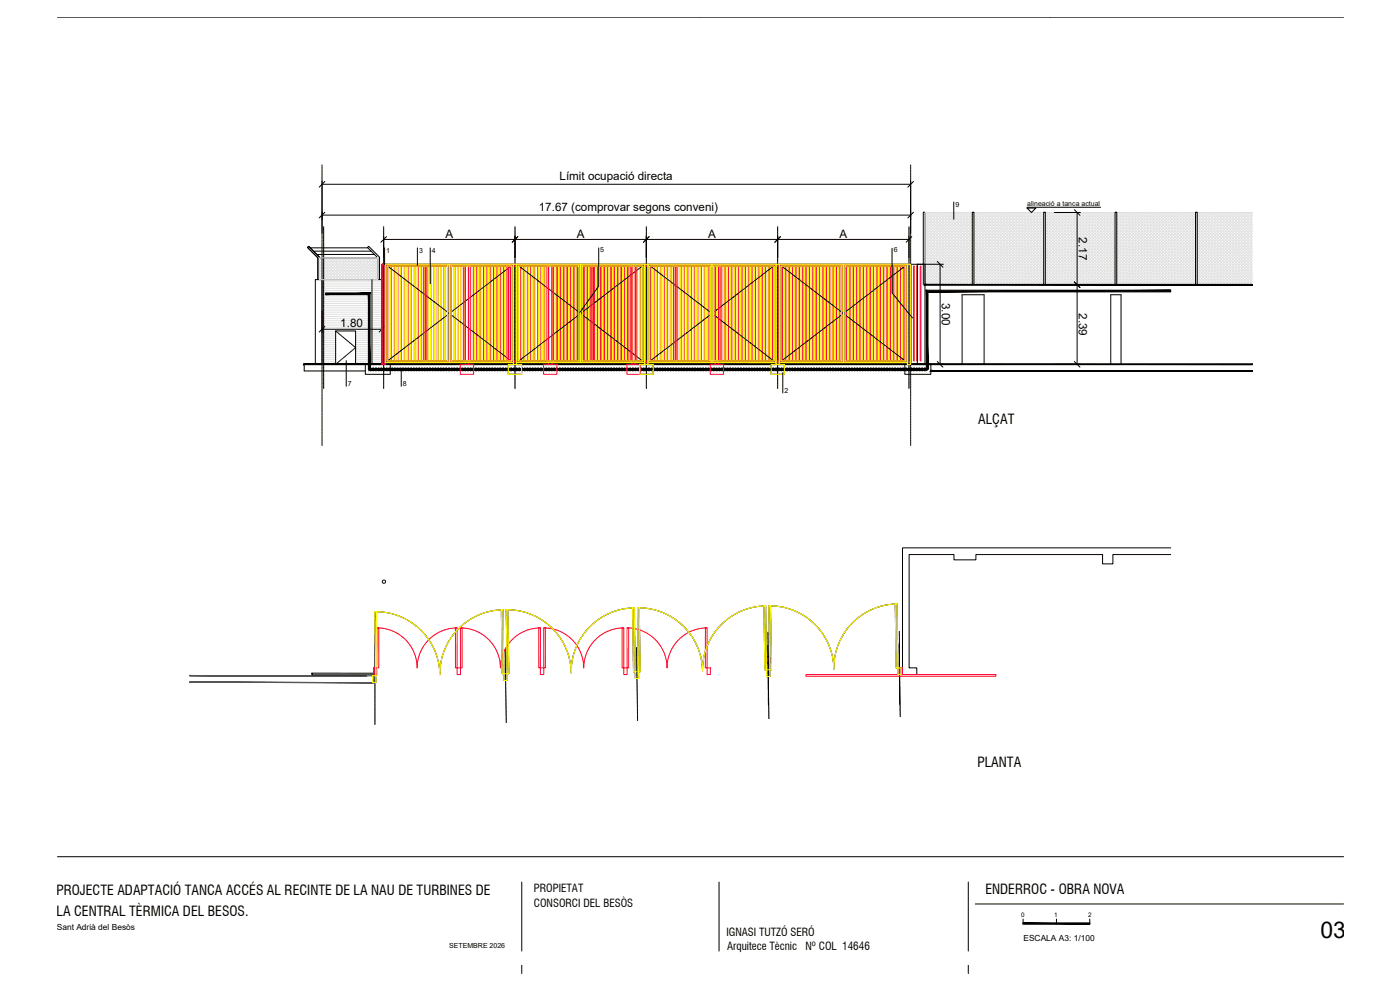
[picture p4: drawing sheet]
<svg xmlns="http://www.w3.org/2000/svg" width="420mm" height="297mm" viewBox="0 0 420 297" stroke-linecap="round" stroke-linejoin="round" font-family="sans-serif">
<defs><g id="words">
<text font-size="6.9" x="396.3" y="281.6">03</text>
<g font-size="4.2">
<text x="293.5" y="127.3">ALÇAT</text>
<text x="293.3" y="230.1">PLANTA</text>
<text x="16.9" y="268.7">PROJECTE ADAPTACIÓ TANCA ACCÉS AL RECINTE DE LA NAU DE TURBINES DE</text>
<text x="295.7" y="268.3">ENDERROC - OBRA NOVA</text>
<text x="16.9" y="274.7">LA CENTRAL TÈRMICA DEL BESOS.</text>
</g>
<g font-size="3.5">
<text x="167.9" y="54.1">Límit ocupació directa</text>
<text x="161.7" y="63.3">17.67 (comprovar segons conveni)</text>
<text x="133.7" y="71.3">A</text>
<text x="173.1" y="71.3">A</text>
<text x="212.5" y="71.3">A</text>
<text x="251.9" y="71.3">A</text>
<text x="323.7" y="71.2" transform="rotate(90 323.7 71.2)">2.17</text>
<text x="282.7" y="90.9" transform="rotate(90 282.7 90.9)">3.00</text>
<text x="323.8" y="94" transform="rotate(90 323.8 94)">2.39</text>
<text x="102.1" y="98.2">1.80</text>
</g>
<g font-size="3.3">
<text x="160.3" y="267.6">PROPIETAT</text>
<text x="160.2" y="272.3">CONSORCI DEL BESÒS</text>
<text x="218" y="280.9">IGNASI TUTZÓ SERÓ</text>
<text x="218.2" y="285.1">Arquitece Tècnic</text>
<text x="241.8" y="285.1">Nº COL 14646</text>
</g>
<g font-size="2.5">
<text x="17.1" y="278.9">Sant Adrià del Besòs</text>
<text x="307.1" y="282.3">ESCALA A3: 1/100</text>
</g>
<g font-size="2.1">
<text x="286.7" y="62.1">9</text>
<text x="308.3" y="62">alineació a tanca actual</text>
<text x="115.9" y="75.9">1</text>
<text x="125.8" y="75.9">3</text>
<text x="129.6" y="75.9">4</text>
<text x="180.1" y="75.6">5</text>
<text x="268.2" y="75.6">6</text>
<text x="104.4" y="115.9">7</text>
<text x="120.9" y="115.9">8</text>
<text x="235.4" y="117.9">2</text>
<text x="134.8" y="284.5">SETEMBRE 2026</text>
</g>
<g font-size="1.9">
<text x="306.5" y="275.3">0</text>
<text x="316.4" y="275.3">1</text>
<text x="326.5" y="275.3">2</text>
</g>
</g></defs>
<!-- layer: EA-Mao -->
<g fill="none" stroke="#e0e0e0" stroke-width=".3">
<path d="M95.9 77.4h17.5v6.5h-17.5zM96.6 84.6h18M96.6 85.2h18M96.6 85.9h18M96.6 86.5h18M96.6 87.1h18M96.6 87.8h18M96.6 88.5h18M96.6 89.1h18M96.6 89.7h18M96.6 90.4h18M96.6 91.1h18"/>
<path d="M96.6 91.7h18M96.6 92.4h18M96.6 93h18M96.6 93.7h18M96.6 94.3h18M96.6 95h18M96.6 95.6h18M96.6 96.2h18M96.6 96.9h18M96.6 97.6h18M96.6 98.2h18M96.6 98.8h18"/>
<path d="M96.6 99.5h4.1M106.7 99.5h7.9M96.6 100.2h4.1M96.6 100.8h4.1M96.6 101.5h4.1M96.6 102.1h4.1M96.6 102.8h4.1M96.6 103.4h4.1M96.6 104.1h4.1M96.6 104.7h4.1M96.6 105.3h4.1M96.6 106h4.1"/>
<path d="M96.6 106.7h4.1M96.6 107.3h4.1M96.6 108h4.1M96.6 108.6h4.1M96.6 109.3h4.1M106.7 100.2h7.9M106.7 100.8h7.9M106.7 101.5h7.9M106.7 102.1h7.9M106.7 102.8h7.9M106.7 103.4h7.9M106.7 104.1h7.9"/>
<path d="M106.7 104.7h7.9M106.7 105.3h7.9M106.7 106h7.9M106.7 106.7h7.9M106.7 107.3h7.9M106.7 108h7.9M106.7 108.6h7.9M106.7 109.3h7.9"/>
</g>
<!-- layer: EA-Reixa -->
<g fill="none" stroke="#e0e0e0" stroke-width=".3">
<path d="M95.9 79.2l4.7 4.7M95.9 78.3l5.6 5.6M95.9 77.4l6.5 6.5M96.6 77.4l-.7 .7M96.7 77.4l6.6 6.5M97.5 77.4l-1.6 1.6M97.6 77.4l6.6 6.5M98.4 77.4l-2.5 2.5M98.5 77.4l6.6 6.5M99.3 77.4l-3.4 3.4M99.4 77.4l6.6 6.5M100.2 77.4l-4.3 4.3"/>
<path d="M100.3 77.4l6.6 6.5M101.1 77.4l-5.2 5.2M101.2 77.4l6.6 6.5M102 77.4l-6.1 6.1M102.1 77.4l6.6 6.5M102.9 77.4l-6.5 6.5M103 77.4l6.6 6.5M103.8 77.4l-6.6 6.5M103.9 77.4l6.6 6.5M104.7 77.4l-6.6 6.5M104.8 77.4l6.6 6.5M105.6 77.4l-6.6 6.5"/>
<path d="M105.7 77.4l6.5 6.5M106.5 77.4l-6.6 6.5M106.6 77.4l6.6 6.5M107.4 77.4l-6.6 6.5M107.5 77.4l5.9 5.8M108.3 77.4l-6.6 6.5M108.4 77.4l5 4.9M109.2 77.4l-6.6 6.5M109.3 77.4l4.1 4M110.1 77.4l-6.6 6.5M110.2 77.4l3.2 3.1M111 77.4l-6.6 6.5"/>
<path d="M111.1 77.4l2.3 2.3M111.9 77.4l-6.6 6.5M112 77.4l1.4 1.3M112.8 77.4l-6.6 6.5M112.9 77.4l.5 .5M113.4 77.6l-6.3 6.3M113.4 78.5l-5.4 5.4M113.4 79.4l-4.5 4.5M117.1 79.8v28.5M117.3 79.8v28.5M118.1 79.8v28.5M118.3 79.8v28.5"/>
<path d="M119.1 79.8v28.5M119.3 79.8v28.5M120.1 79.8v28.5M120.3 79.8v28.5M121.1 79.8v28.5M121.3 79.8v28.5M122.1 79.8v28.5M122.3 79.8v28.5M123.1 79.8v28.5M123.3 79.8v28.5M124.1 79.8v28.5M124.4 79.8v28.5"/>
<path d="M125.2 79.8v28.5M125.3 79.8v28.5M126.2 79.8v28.5M126.4 79.8v28.5M127.2 79.8v28.5M127.4 79.8v28.5M128.2 79.8v28.5M128.4 79.8v28.5M129.2 79.8v28.5M129.4 79.8v28.5M130.2 79.8v28.5M130.4 79.8v28.5"/>
<path d="M131.2 79.8v28.5M131.4 79.8v28.5M132.2 79.8v28.5M132.4 79.8v28.5M133.3 79.8v28.5M133.5 79.8v28.5M136.3 79.8v28.5M136.5 79.8v28.5M137.3 79.8v28.5M137.5 79.8v28.5M138.3 79.8v28.5M138.5 79.8v28.5"/>
<path d="M139.3 79.8v28.5M139.5 79.8v28.5M140.3 79.8v28.5M140.5 79.8v28.5M141.3 79.8v28.5M141.5 79.8v28.5M142.3 79.8v28.5M142.5 79.8v28.5M143.4 79.8v28.5M143.6 79.8v28.5M144.4 79.8v28.5M144.6 79.8v28.5"/>
<path d="M145.4 79.8v28.5M145.6 79.8v28.5M146.4 79.8v28.5M146.6 79.8v28.5M147.4 79.8v28.5M147.6 79.8v28.5M148.4 79.8v28.5M148.6 79.8v28.5M149.4 79.8v28.5M149.6 79.8v28.5M150.5 79.8v28.5M150.6 79.8v28.5"/>
<path d="M151.4 79.8v28.5M151.7 79.8v28.5M152.5 79.8v28.5M152.7 79.8v28.5M156.5 79.8v28.5M156.7 79.8v28.5M157.5 79.8v28.5M157.7 79.8v28.5M158.5 79.8v28.5M158.7 79.8v28.5M159.5 79.8v28.5M159.7 79.8v28.5"/>
<path d="M160.5 79.8v28.5M160.7 79.8v28.5M161.5 79.8v28.5M161.7 79.8v28.5M162.5 79.8v28.5M162.8 79.8v28.5M163.6 79.8v28.5M163.8 79.8v28.5M164.6 79.8v28.5M164.8 79.8v28.5M165.6 79.8v28.5M165.8 79.8v28.5"/>
<path d="M166.6 79.8v28.5M166.8 79.8v28.5M167.6 79.8v28.5M167.8 79.8v28.5M168.6 79.8v28.5M168.8 79.8v28.5M169.6 79.8v28.5M169.8 79.8v28.5M170.6 79.8v28.5M170.9 79.8v28.5M171.7 79.8v28.5M171.9 79.8v28.5"/>
<path d="M172.7 79.8v28.5M172.9 79.8v28.5M175.7 79.8v28.5M175.9 79.8v28.5M176.7 79.8v28.5M176.9 79.8v28.5M177.7 79.8v28.5M177.9 79.8v28.5M178.7 79.8v28.5M178.9 79.8v28.5M179.7 79.8v28.5M179.9 79.8v28.5"/>
<path d="M180.7 79.8v28.5M180.9 79.8v28.5M181.8 79.8v28.5M181.9 79.8v28.5M182.8 79.8v28.5M183 79.8v28.5M183.8 79.8v28.5M184 79.8v28.5M184.8 79.8v28.5M185 79.8v28.5M185.8 79.8v28.5M186 79.8v28.5"/>
<path d="M186.8 79.8v28.5M187 79.8v28.5M187.8 79.8v28.5M188 79.8v28.5M188.8 79.8v28.5M189 79.8v28.5M189.9 79.8v28.5M190.1 79.8v28.5M190.9 79.8v28.5M191.1 79.8v28.5M191.9 79.8v28.5M192.1 79.8v28.5"/>
<path d="M195.9 79.8v28.5M196.1 79.8v28.5M196.9 79.8v28.5M197.1 79.8v28.5M197.9 79.8v28.5M198.1 79.8v28.5M198.9 79.8v28.5M199.1 79.8v28.5M199.9 79.8v28.5M200.1 79.8v28.5M201 79.8v28.5M201.1 79.8v28.5"/>
<path d="M202 79.8v28.5M202.2 79.8v28.5M203 79.8v28.5M203.2 79.8v28.5M204 79.8v28.5M204.2 79.8v28.5M205 79.8v28.5M205.2 79.8v28.5M206 79.8v28.5M206.2 79.8v28.5M207 79.8v28.5M207.2 79.8v28.5"/>
<path d="M208 79.8v28.5M208.2 79.8v28.5M209.1 79.8v28.5M209.3 79.8v28.5M210.1 79.8v28.5M210.3 79.8v28.5M211.1 79.8v28.5M211.3 79.8v28.5M212.1 79.8v28.5M212.3 79.8v28.5M215.1 79.8v28.5M215.3 79.8v28.5"/>
<path d="M216.1 79.8v28.5M216.3 79.8v28.5M217.1 79.8v28.5M217.3 79.8v28.5M218.1 79.8v28.5M218.3 79.8v28.5M219.1 79.8v28.5M219.4 79.8v28.5M220.2 79.8v28.5M220.4 79.8v28.5M221.2 79.8v28.5M221.4 79.8v28.5"/>
<path d="M222.2 79.8v28.5M222.4 79.8v28.5M223.2 79.8v28.5M223.4 79.8v28.5M224.2 79.8v28.5M224.4 79.8v28.5M225.2 79.8v28.5M225.4 79.8v28.5M226.2 79.8v28.5M226.4 79.8v28.5M227.2 79.8v28.5M227.5 79.8v28.5"/>
<path d="M228.3 79.8v28.5M228.5 79.8v28.5M229.3 79.8v28.5M229.5 79.8v28.5M230.3 79.8v28.5M230.5 79.8v28.5M231.3 79.8v28.5M231.5 79.8v28.5M235.3 79.8v28.5M235.5 79.8v28.5M236.3 79.8v28.5M236.5 79.8v28.5"/>
<path d="M237.3 79.8v28.5M237.5 79.8v28.5M238.3 79.8v28.5M238.5 79.8v28.5M239.4 79.8v28.5M239.5 79.8v28.5M240.4 79.8v28.5M240.6 79.8v28.5M241.4 79.8v28.5M241.6 79.8v28.5M242.4 79.8v28.5M242.6 79.8v28.5"/>
<path d="M243.4 79.8v28.5M243.6 79.8v28.5M244.4 79.8v28.5M244.6 79.8v28.5M245.4 79.8v28.5M245.6 79.8v28.5M246.4 79.8v28.5M246.6 79.8v28.5M247.5 79.8v28.5M247.7 79.8v28.5M248.5 79.8v28.5M248.7 79.8v28.5"/>
<path d="M249.5 79.8v28.5M249.7 79.8v28.5M250.5 79.8v28.5M250.7 79.8v28.5M251.5 79.8v28.5M251.7 79.8v28.5M254.5 79.8v28.5M254.7 79.8v28.5M255.5 79.8v28.5M255.8 79.8v28.5M256.6 79.8v28.5M256.8 79.8v28.5"/>
<path d="M257.6 79.8v28.5M257.8 79.8v28.5M258.6 79.8v28.5M258.8 79.8v28.5M259.6 79.8v28.5M259.8 79.8v28.5M260.6 79.8v28.5M260.8 79.8v28.5M261.6 79.8v28.5M261.8 79.8v28.5M262.6 79.8v28.5M262.8 79.8v28.5"/>
<path d="M263.7 79.8v28.5M263.8 79.8v28.5M264.7 79.8v28.5M264.9 79.8v28.5M265.7 79.8v28.5M265.9 79.8v28.5M266.7 79.8v28.5M266.9 79.8v28.5M267.7 79.8v28.5M267.9 79.8v28.5M268.7 79.8v28.5M268.9 79.8v28.5"/>
<path d="M269.7 79.8v28.5M269.9 79.8v28.5M270.7 79.8v28.5M270.9 79.8v28.5M277.6 63.8h14.2v21.6h-14.2zM277.6 77.8l7.6 7.6 6.6-6.5M277.6 73.3l12.2 12.1 2-2M277.6 71.5l13.9 13.9 .3-.2M277.6 69.7l14.2 14.2M277.6 67.9l14.2 14.2M277.6 66.1l14.2 14.2M277.6 65.2l14.2 14.2"/>
<path d="M277.6 64.3l14.2 14.2M278 63.8l13.8 13.8M278.2 63.8l-.6 .5M278.8 63.8l13 12.9M279.1 63.8l-1.5 1.5M279.7 63.8l12.1 12M280 63.8l-2.4 2.3M280.6 63.8l11.2 11.1M280.9 63.8l-3.3 3.2 14.2 14.2M281.5 63.8l10.3 10.2M281.8 63.8l-4.2 4.1M282.4 63.8l9.4 9.3"/>
<path d="M282.7 63.8l-5.1 5 14.2 14.2M283.3 63.8l8.5 8.4M283.6 63.8l-6 5.9M284.2 63.8l7.6 7.5M284.5 63.8l-6.9 6.8 14.2 14.2M285.1 63.8l6.7 6.6M285.4 63.8l-7.8 7.7M286 63.8l5.8 5.7M286.3 63.8l-8.7 8.6 13.1 13 1.1-1.1M286.9 63.8l4.9 4.8M287.2 63.8l-9.6 9.5M287.8 63.8l4 3.9"/>
<path d="M288.1 63.8l-10.5 10.4 11.3 11.2 2.9-2.9M288.7 63.8l3.1 3M289 63.8l-11.4 11.3 10.4 10.3 3.8-3.8M289.6 63.8l2.2 2.1M289.9 63.8l-12.3 12.2 9.5 9.4 4.7-4.7M290.5 63.8l1.3 1.2M290.8 63.8l-13.2 13.1 8.6 8.5 5.6-5.6M291.4 63.8l.4 .3M291.7 63.8l-14.1 14M291.8 64.5l-14.2 14.2 6.8 6.7 7.4-7.4M291.8 65.4l-14.2 14.2M291.8 66.3l-14.2 14.2 5 4.9 9.2-9.2"/>
<path d="M291.8 67.2l-14.2 14.2M291.8 68.1l-14.2 14.2 3.2 3.1 11-11M291.8 69l-14.2 14.2M291.8 69.9l-14.2 14.2M291.8 70.8l-14.2 14.2M291.8 71.7l-13.7 13.7-.5-.4M291.8 72.6l-12.8 12.8-1.4-1.3M291.8 73.5l-11.9 11.9-2.3-2.2M291.8 75.3l-10.1 10.1-4.1-4M291.8 77.1l-8.3 8.3-5.9-5.8M292.3 63.8h20.9v21.6h-20.9zM292.3 73.3l12.1 12.1 8.8-8.8"/>
<path d="M292.3 71.5l13.9 13.9 7-7M292.3 69.7l15.7 15.7 5.2-5.2M292.3 65.2l20.2 20.2 .7-.7M292.3 67.9l17.5 17.5M292.3 66.1l19.3 19.3M292.3 64.3l20.9 20.9M292.7 63.8l20.5 20.5M292.9 63.8l-.6 .5M293.5 63.8l19.7 19.6M293.8 63.8l-1.5 1.5M294.4 63.8l18.8 18.7M294.7 63.8l-2.4 2.3"/>
<path d="M295.3 63.8l17.9 17.8M295.6 63.8l-3.3 3.2 18.4 18.4 2.5-2.5M296.2 63.8l17 16.9M296.5 63.8l-4.2 4.1M297.1 63.8l16.1 16M297.4 63.8l-5.1 5 16.6 16.6 4.3-4.2M298 63.8l15.2 15.2M298.3 63.8l-6 5.9M298.9 63.8l14.3 14.2M299.2 63.8l-6.9 6.8 14.8 14.8 6.1-6M299.8 63.8l13.4 13.4M300.1 63.8l-7.8 7.7"/>
<path d="M300.7 63.8l12.5 12.4M301 63.8l-8.7 8.6 13.1 13 7.8-7.8M301.6 63.8l11.6 11.6M301.9 63.8l-9.6 9.5M302.5 63.8l10.7 10.6M302.8 63.8l-10.5 10.4 11.3 11.2 9.6-9.6M303.4 63.8l9.8 9.8M303.7 63.8l-11.4 11.3 10.3 10.3 10.6-10.5M304.3 63.8l8.9 8.9M304.6 63.8l-12.3 12.2 9.5 9.4 11.4-11.4M305.2 63.8l8 8M305.5 63.8l-13.2 13.1 8.6 8.5 12.3-12.3"/>
<path d="M306.1 63.8l7.1 7.1M306.4 63.8l-14.1 14M307 63.8l6.2 6.2M307.3 63.8l-15 14.9 6.8 6.7 14.1-14.1M307.9 63.8l5.3 5.3M308.2 63.8l-15.9 15.8M308.8 63.8l4.4 4.4M309.1 63.8l-16.8 16.7 5 4.9 15.9-15.9M309.7 63.8l3.5 3.5M309.9 63.8l-17.6 17.6M310.6 63.8l2.6 2.6M310.9 63.8l-18.6 18.5 3.2 3.1 17.7-17.7"/>
<path d="M311.5 63.8l1.7 1.7M311.7 63.8l-19.4 19.4M312.4 63.8l.8 .8M312.7 63.8l-20.4 20.3M313.2 64.1l-20.9 20.9M313.2 65l-20.4 20.4-.5-.4M313.2 65.9l-19.5 19.5-1.4-1.3M313.2 66.8l-18.6 18.6-2.3-2.2M313.2 68.6l-16.8 16.8-4.1-4M313.2 70.4l-15 15-5.9-5.8M313.2 72.2l-13.2 13.2-7.7-7.6M313.7 63.8h20.9v21.6h-20.9z"/>
<path d="M313.7 73.3l12.2 12.1 8.7-8.8M313.7 71.5l14 13.9 6.9-7M313.7 69.7l15.8 15.7 5.1-5.2M313.7 67.9l17.6 17.5 3.3-3.4M313.7 66.1l19.3 19.3 1.6-1.6M313.7 65.2l20.2 20.2 .7-.7M313.7 79.6l5.9 5.8M313.7 64.3l20.9 20.9M314.1 63.8l20.5 20.5M314.3 63.8l-.6 .5M315 63.8l19.6 19.6M315.2 63.8l-1.5 1.5"/>
<path d="M315.9 63.8l18.7 18.7M316.1 63.8l-2.4 2.3M316.8 63.8l17.8 17.8M317 63.8l-3.3 3.2 18.5 18.4 2.4-2.5M317.7 63.8l16.9 16.9M317.9 63.8l-4.2 4.1M318.6 63.8l16 16M318.8 63.8l-5.1 5 16.7 16.6 4.2-4.2M319.5 63.8l15.1 15.2M319.7 63.8l-6 5.9M320.4 63.8l14.2 14.2M320.6 63.8l-6.9 6.8 14.9 14.8 6-6"/>
<path d="M321.2 63.8l13.4 13.4M321.5 63.8l-7.8 7.7M322.2 63.8l12.4 12.4M322.4 63.8l-8.7 8.6 13.1 13 7.8-7.8M323 63.8l11.6 11.6M323.3 63.8l-9.6 9.5M324 63.8l10.6 10.6M324.2 63.8l-10.5 10.4 11.3 11.2 9.6-9.6M324.8 63.8l9.8 9.8M325.1 63.8l-11.4 11.3 10.4 10.3 10.5-10.5M325.8 63.8l8.8 8.9M326 63.8l-12.3 12.2 9.5 9.4 11.4-11.4"/>
<path d="M326.6 63.8l8 8M326.9 63.8l-13.2 13.1 8.6 8.5 12.3-12.3M327.5 63.8l7.1 7.1M327.8 63.8l-14.1 14M328.4 63.8l6.2 6.2M328.7 63.8l-15 14.9 6.8 6.7M329.3 63.8l5.3 5.3M329.6 63.8l-15.9 15.8M330.2 63.8l4.4 4.4M330.5 63.8l-16.8 16.7 5 4.9 15.9-15.9M331.1 63.8l3.5 3.5M331.4 63.8l-17.7 17.6"/>
<path d="M332 63.8l2.6 2.6M332.3 63.8l-18.6 18.5 3.2 3.1 17.7-17.7M332.9 63.8l1.7 1.7M333.2 63.8l-19.5 19.4M333.8 63.8l.8 .8M334.1 63.8l-20.4 20.3M334.6 64.1l-20.9 20.9M334.6 65l-20.4 20.4M334.6 65.9l-19.5 19.5-1.4-1.3M334.6 66.8l-18.6 18.6M334.6 68.6l-16.8 16.8M334.6 70.4l-15 15"/>
<path d="M334.6 71.3l-14.1 14.1M334.6 72.2l-13.2 13.2-7.7-7.6M335.2 63.8h23.6v21.6h-23.6zM335.2 73.3l12.1 12.1 11.5-11.5M335.2 71.5l13.9 13.9 9.7-9.7M335.2 69.7l15.7 15.7 7.9-7.9M335.2 67.9l17.5 17.5 6.1-6.1M335.2 66.1l19.3 19.3 4.3-4.3M335.2 64.3l21.1 21.1 2.5-2.5M335.2 65.2l20.2 20.2M335.5 63.8l21.7 21.6 1.6-1.6M335.7 63.8l-.5 .5"/>
<path d="M336.4 63.8l21.7 21.6M336.6 63.8l-1.4 1.5M337.3 63.8l21.5 21.5M337.5 63.8l-2.3 2.3M338.2 63.8l20.6 20.6M338.4 63.8l-3.2 3.2 18.4 18.4M339.1 63.8l19.7 19.7M339.3 63.8l-4.1 4.1M340 63.8l18.8 18.8M340.2 63.8l-5 5 16.6 16.6M340.9 63.8l17.9 17.9M341.1 63.8l-5.9 5.9"/>
<path d="M341.8 63.8l17 17M342 63.8l-6.8 6.8 14.8 14.8 8.8-8.8M342.7 63.8l16.1 16.1M342.9 63.8l-7.7 7.7M343.6 63.8l15.2 15.2M343.8 63.8l-8.6 8.6 13 13 10.6-10.6M344.5 63.8l14.3 14.3M344.7 63.8l-9.5 9.5M345.4 63.8l13.4 13.4M345.6 63.8l-10.4 10.4 11.2 11.2 12.4-12.4M346.3 63.8l12.5 12.5M346.5 63.8l-11.3 11.3 10.3 10.3 13.3-13.3"/>
<path d="M347.2 63.8l11.6 11.6M347.4 63.8l-12.2 12.2 9.4 9.4 14.2-14.2M348.1 63.8l10.7 10.7M348.3 63.8l-13.1 13.1 8.5 8.5 15.1-15.1M349 63.8l9.8 9.8M349.2 63.8l-14 14M349.9 63.8l8.9 8.9M350.1 63.8l-14.9 14.9 6.7 6.7 16.9-16.9M350.8 63.8l8 8M351 63.8l-15.8 15.8M351.7 63.8l7.1 7.1M351.9 63.8l-16.7 16.7 4.9 4.9 18.7-18.7"/>
<path d="M352.6 63.8l6.2 6.2M352.8 63.8l-17.6 17.6M353.5 63.8l5.3 5.3M353.7 63.8l-18.5 18.5 3.1 3.1 20.5-20.5M354.4 63.8l4.4 4.4M354.6 63.8l-19.4 19.4M355.3 63.8l3.5 3.5M355.5 63.8l-20.3 20.3M356.2 63.8l2.6 2.6M356.4 63.8l-21.2 21.2M357 63.8l1.8 1.7M357.3 63.8l-21.7 21.6-.4-.4"/>
<path d="M357.9 63.8l.9 .8M358.2 63.8l-21.7 21.6-1.3-1.3M358.8 64.1l-21.4 21.3-2.2-2.2M358.8 65.8l-19.6 19.6-4-4M358.8 67.6l-17.8 17.8-5.8-5.8M358.8 69.4l-16 16-7.6-7.6M358.8 78.4l-7 7M359.6 63.8l16.2 16.2M359.9 63.8l-.6 .5 16.5 16.6M360.5 63.8l15.3 15.3M360.8 63.8l-1.5 1.4 16.5 16.6M361.4 63.8l14.4 14.4"/>
<path d="M361.7 63.8l-2.4 2.3 16.5 16.6M362.3 63.8l13.5 13.5M362.6 63.8l-3.3 3.2 16.5 16.6M363.2 63.8l12.6 12.6M363.5 63.8l-4.2 4.1 16.5 16.6M364.1 63.8l11.7 11.7M364.3 63.8l-5 5 16.5 16.6M365 63.8l10.8 10.8M365.3 63.8l-6 5.9 15.7 15.7 .8-.8M365.9 63.8l9.9 9.9M366.1 63.8l-6.8 6.8 14.8 14.8 1.7-1.7M366.8 63.8l9 9"/>
<path d="M367.1 63.8l-7.8 7.7 13.9 13.9 2.6-2.6M367.7 63.8l8.1 8.1M367.9 63.8l-8.6 8.6 13 13 3.5-3.5M368.6 63.8l7.2 7.2M368.9 63.8l-9.6 9.5 12.1 12.1 4.4-4.4M369.5 63.8l6.3 6.3M369.7 63.8l-10.4 10.4 11.2 11.2 5.3-5.3M370.4 63.8l5.4 5.4M370.6 63.8l-11.3 11.3 10.3 10.3 6.2-6.2M371.3 63.8l4.5 4.5M371.5 63.8l-12.2 12.2 9.4 9.4 7.1-7.1M372.2 63.8l3.6 3.6"/>
<path d="M372.4 63.8l-13.1 13.1 8.5 8.5M373.1 63.8l2.7 2.7M373.3 63.8l-14 14 7.6 7.6 8.9-8.9M374 63.8l1.8 1.8M374.2 63.8l-14.9 14.9 6.7 6.7M374.9 63.8l.9 .9M375.1 63.8l-15.8 15.8 5.8 5.8 10.7-10.7M375.8 63.8h.1M375.8 63.8h-16.5v21.6h16.5M375.8 63.9l-16.5 16.6 4.9 4.9M375.8 64.8l-16.5 16.6 4 4 12.5-12.5M375.8 65.7l-16.5 16.6 3.1 3.1"/>
<path d="M375.8 66.6l-16.5 16.6 2.2 2.2 14.3-14.3M375.8 67.5l-16.5 16.6 1.3 1.3 15.2-15.2M375.8 68.4l-16.5 16.6 .4 .4 16.1-16.1M375.8 72l-13.4 13.4M375.8 73.8l-11.6 11.6M375.8 75.6l-9.8 9.8M375.8 77.4l-8 8M95.9 83.7l.2 .2M95.9 82.8l1.1 1.1M95.9 81.9l2 2M95.9 81l2.9 2.9M95.9 80.1l3.8 3.8"/>
<path d="M113.4 80.3l-3.6 3.6M113.4 81.2l-2.7 2.7M113.4 82.1l-1.8 1.8M113.4 83l-.9 .9M313.2 82l-3.4 3.4M313.2 83.8l-1.6 1.6M313.7 85l.5 .4M313.7 83.2l2.3 2.2M313.7 81.4l4.1 4M358.8 80.2l-5.2 5.2M358.8 82l-3.4 3.4M358.8 84.7l-.7 .7"/>
</g>
<!-- layer: obra nueva -->
<g fill="none" stroke="#ff003f" stroke-width=".3">
<path d="M114.6 79.3h1v30h-1zM115.6 79.3h12v29.5h-12zM116.1 79.8h11v28.5h-11zM116.2 79.8v28.5M116.4 79.8v28.5M117.2 79.8v28.5M117.4 79.8v28.5M118.2 79.8v28.5M118.4 79.8v28.5M119.2 79.8v28.5M119.4 79.8v28.5M120.2 79.8v28.5"/>
<path d="M120.5 79.8v28.5M121.3 79.8v28.5M121.5 79.8v28.5M122.3 79.8v28.5M122.5 79.8v28.5M123.3 79.8v28.5M123.5 79.8v28.5M124.3 79.8v28.5M124.5 79.8v28.5M125.3 79.8v28.5M125.5 79.8v28.5M126.3 79.8v28.5"/>
<path d="M126.5 79.8v28.5M127.6 79.3h12v29.5h-12zM128.1 79.8h11v28.5h-11zM128.2 79.8v28.5M128.4 79.8v28.5M129.2 79.8v28.5M129.4 79.8v28.5M130.2 79.8v28.5M130.4 79.8v28.5M131.2 79.8v28.5M131.4 79.8v28.5M132.2 79.8v28.5"/>
<path d="M132.4 79.8v28.5M133.3 79.8v28.5M133.5 79.8v28.5M134.3 79.8v28.5M134.5 79.8v28.5M135.3 79.8v28.5M135.5 79.8v28.5M136.3 79.8v28.5M136.5 79.8v28.5M137.3 79.8v28.5M137.5 79.8v28.5M138.3 79.8v28.5"/>
<path d="M138.5 79.8v28.5M139.6 79.3h1v30h-1zM140.6 79.3h12v29.5h-12zM141.1 79.8h11v28.5h-11zM142 79.8v28.5M142.3 79.8v28.5M143.1 79.8v28.5M143.3 79.8v28.5M144.1 79.8v28.5M144.3 79.8v28.5M145.1 79.8v28.5M145.3 79.8v28.5"/>
<path d="M146.1 79.8v28.5M146.3 79.8v28.5M147.1 79.8v28.5M147.3 79.8v28.5M148.1 79.8v28.5M148.3 79.8v28.5M149.1 79.8v28.5M149.4 79.8v28.5M150.2 79.8v28.5M150.4 79.8v28.5M151.2 79.8v28.5M151.4 79.8v28.5"/>
<path d="M152.6 79.3h12v29.5h-12zM153.1 79.8h11v28.5h-11zM153.2 79.8v28.5M153.4 79.8v28.5M154.2 79.8v28.5M154.4 79.8v28.5M155.2 79.8v28.5M155.4 79.8v28.5M156.2 79.8v28.5M156.4 79.8v28.5M157.2 79.8v28.5M157.5 79.8v28.5"/>
<path d="M158.3 79.8v28.5M158.5 79.8v28.5M159.3 79.8v28.5M159.5 79.8v28.5M160.3 79.8v28.5M160.5 79.8v28.5M161.3 79.8v28.5M161.5 79.8v28.5M162.3 79.8v28.5M162.5 79.8v28.5M163.3 79.8v28.5M163.5 79.8v28.5"/>
<path d="M164.6 79.3h1.1v30h-1.1zM165.7 79.3h12v29.5h-12zM166.1 79.8h11v28.5h-11zM167 79.8v28.5M167.3 79.8v28.5M168.1 79.8v28.5M168.3 79.8v28.5M169.1 79.8v28.5M169.3 79.8v28.5M170.1 79.8v28.5M170.3 79.8v28.5M171.1 79.8v28.5"/>
<path d="M171.3 79.8v28.5M172.1 79.8v28.5M172.3 79.8v28.5M173.1 79.8v28.5M173.3 79.8v28.5M174.1 79.8v28.5M174.3 79.8v28.5M175.2 79.8v28.5M175.4 79.8v28.5M176.2 79.8v28.5M176.4 79.8v28.5M177.7 79.3h11.9v29.5h-11.9z"/>
<path d="M178.1 79.8h11v28.5h-11zM178.2 79.8v28.5M178.4 79.8v28.5M179.2 79.8v28.5M179.4 79.8v28.5M180.2 79.8v28.5M180.4 79.8v28.5M181.2 79.8v28.5M181.4 79.8v28.5M182.2 79.8v28.5M182.5 79.8v28.5M183.3 79.8v28.5"/>
<path d="M183.5 79.8v28.5M184.3 79.8v28.5M184.5 79.8v28.5M185.3 79.8v28.5M185.5 79.8v28.5M186.3 79.8v28.5M186.5 79.8v28.5M187.3 79.8v28.5M187.5 79.8v28.5M188.3 79.8v28.5M188.5 79.8v28.5M189.6 79.3h1v30h-1z"/>
<path d="M190.6 79.3h12v29.5h-12zM191.1 79.8h11v28.5h-11zM192 79.8v28.5M192.3 79.8v28.5M193.1 79.8v28.5M193.3 79.8v28.5M194.1 79.8v28.5M194.3 79.8v28.5M195.1 79.8v28.5M195.3 79.8v28.5M196.1 79.8v28.5M196.3 79.8v28.5"/>
<path d="M197.1 79.8v28.5M197.3 79.8v28.5M198.1 79.8v28.5M198.3 79.8v28.5M199.2 79.8v28.5M199.3 79.8v28.5M200.2 79.8v28.5M200.4 79.8v28.5M201.2 79.8v28.5M201.4 79.8v28.5M202.6 79.3h12.1v29.5h-12.1zM203.1 79.8h11v28.5h-11z"/>
<path d="M203.2 79.8v28.5M203.4 79.8v28.5M204.2 79.8v28.5M204.4 79.8v28.5M205.2 79.8v28.5M205.4 79.8v28.5M206.2 79.8v28.5M206.4 79.8v28.5M207.2 79.8v28.5M207.5 79.8v28.5M208.3 79.8v28.5M208.5 79.8v28.5"/>
<path d="M209.3 79.8v28.5M209.5 79.8v28.5M210.3 79.8v28.5M210.5 79.8v28.5M211.3 79.8v28.5M211.5 79.8v28.5M212.3 79.8v28.5M212.5 79.8v28.5M213.3 79.8v28.5M213.5 79.8v28.5M214.7 79.3h.9v30h-.9zM215.6 79.3h56.7v29.5h-56.7z"/>
<path d="M216.1 79.8h55.7v28.5h-55.7zM216.4 79.8v28.5M216.6 79.8v28.5M217.4 79.8v28.5M217.6 79.8v28.5M218.4 79.8v28.5M218.7 79.8v28.5M219.5 79.8v28.5M219.7 79.8v28.5M220.5 79.8v28.5M220.7 79.8v28.5M221.5 79.8v28.5"/>
<path d="M221.7 79.8v28.5M222.5 79.8v28.5M222.7 79.8v28.5M223.5 79.8v28.5M223.7 79.8v28.5M224.5 79.8v28.5M224.7 79.8v28.5M225.5 79.8v28.5M225.7 79.8v28.5M226.5 79.8v28.5M226.8 79.8v28.5M227.6 79.8v28.5"/>
<path d="M227.8 79.8v28.5M228.6 79.8v28.5M228.8 79.8v28.5M229.6 79.8v28.5M229.8 79.8v28.5M230.6 79.8v28.5M230.8 79.8v28.5M231.6 79.8v28.5M231.8 79.8v28.5M232.6 79.8v28.5M232.8 79.8v28.5M233.6 79.8v28.5"/>
<path d="M233.8 79.8v28.5M234.7 79.8v28.5M234.9 79.8v28.5M235.7 79.8v28.5M235.9 79.8v28.5M236.7 79.8v28.5M236.9 79.8v28.5M237.7 79.8v28.5M237.9 79.8v28.5M238.7 79.8v28.5M238.9 79.8v28.5M239.7 79.8v28.5"/>
<path d="M239.9 79.8v28.5M240.7 79.8v28.5M240.9 79.8v28.5M241.7 79.8v28.5M242 79.8v28.5M242.8 79.8v28.5M243 79.8v28.5M243.8 79.8v28.5M244 79.8v28.5M244.8 79.8v28.5M245 79.8v28.5M245.8 79.8v28.5"/>
<path d="M246 79.8v28.5M246.8 79.8v28.5M247 79.8v28.5M247.8 79.8v28.5M248 79.8v28.5M248.8 79.8v28.5M249 79.8v28.5M249.9 79.8v28.5M250 79.8v28.5M250.9 79.8v28.5M251.1 79.8v28.5M251.9 79.8v28.5"/>
<path d="M252.1 79.8v28.5M252.9 79.8v28.5M253.1 79.8v28.5M253.9 79.8v28.5M254.1 79.8v28.5M254.9 79.8v28.5M255.1 79.8v28.5M255.9 79.8v28.5M256.1 79.8v28.5M256.9 79.8v28.5M257.1 79.8v28.5M258 79.8v28.5"/>
<path d="M258.1 79.8v28.5M259 79.8v28.5M259.2 79.8v28.5M260 79.8v28.5M260.2 79.8v28.5M261 79.8v28.5M261.2 79.8v28.5M262 79.8v28.5M262.2 79.8v28.5M263 79.8v28.5M263.2 79.8v28.5M264 79.8v28.5"/>
<path d="M264.2 79.8v28.5M265 79.8v28.5M265.2 79.8v28.5M266.1 79.8v28.5M266.3 79.8v28.5M267.1 79.8v28.5M267.3 79.8v28.5M268.1 79.8v28.5M268.3 79.8v28.5M269.1 79.8v28.5M269.3 79.8v28.5M270.1 79.8v28.5"/>
<path d="M270.3 79.8v28.5M271.1 79.8v28.5M271.3 79.8v28.5M272.1 79.8v28.5M272.3 79.3h1v30h-1zM272.3 79.8v28.5M273.2 79.8v28.5M273.3 79.8v28.5M274.2 79.8v28.5M274.4 79.8v28.5M275.2 79.8v28.5M275.4 79.8v28.5"/>
<path d="M276.2 79.8v28.5M276.4 79.8v28.5M138.1 109.3h4v3h-4zM163.1 109.3h4v3h-4zM188.2 109.3h4v3h-4zM213.1 109.3h4v3h-4zM113.2 188.4h.5v12h-.5zM113.2 188.4h.1M113.3 188.4h.4M113.8 188.4h.2M114.1 188.4h.1M114.3 188.4l.6 .1"/>
<path d="M115 188.5l.2 .1M115.3 188.6h.1M115.5 188.6l.1 .1M115.7 188.7h.2M116 188.7h.1M116.2 188.8h.1M116.4 188.8l.4 .2M116.9 189h.1M117.1 189l.4 .2M117.5 189.2l.4 .2M118 189.4l.1 .1M118.2 189.5l.6 .3"/>
<path d="M118.8 189.8l.2 .1M119 189.9l.2 .1M119.3 190l.1 .1M119.4 190.2h.2M119.7 190.3l.1 .1M119.8 190.4l.2 .1M120.1 190.6h.1M120.2 190.7l.2 .1M120.4 190.8l.2 .1M120.6 191l.2 .1M120.8 191.1l.1 .1M121 191.3l.1 .1"/>
<path d="M121.2 191.4l.1 .1M121.3 191.6l.2 .1M121.5 191.8l.1 .1M121.7 191.9l.1 .1M121.9 192.1l.1 .1M122 192.3l.1 .1M122.2 192.4l.1 .2M122.3 192.6l.1 .2M122.5 192.8l.1 .1M122.6 193l.1 .1M122.8 193.2l.2 .3M123.1 193.6v.1"/>
<path d="M123.2 193.8l.1 .1M123.3 194l.1 .1M123.4 194.2l.1 .1M123.6 194.4l.2 .3M123.8 194.8l.1 .1M123.9 195l.1 .2M124 195.2l.1 .2M124.1 195.4l.1 .2M124.2 195.7l.1 .1M124.3 195.9l.1 .1M124.4 196.1l.1 .4M124.5 196.6l.1 .1"/>
<path d="M124.6 196.8l.1 .1M124.7 197v.1M124.8 197.2v.2M124.8 197.5l.1 .1M124.9 197.7v.1M124.9 197.9v.2M125 198.2v.1M125 198.4v.1M125.1 198.6v.2M125.1 198.9v.4M125.1 199.3l.1 .2M125.2 199.6v.1"/>
<path d="M125.2 199.8v.2M125.2 199.8v.4M125.2 199.4v.1M125.3 198.6l-.1 .7M125.3 198.4v.2M125.4 198.2v.1M125.5 198l-.1 .1M125.5 197.7v.2M125.5 197.5v.1M125.6 197.3v.1M125.7 197l-.1 .2M125.8 196.8l-.1 .2"/>
<path d="M125.8 196.6v.1M126 196.1l-.2 .4M126.2 195.7l-.2 .3M126.3 195.5l-.1 .1M126.4 195.2l-.1 .2M126.6 194.8l-.2 .4M126.7 194.6l-.1 .2M126.8 194.4l-.1 .1M127 194l-.2 .3M127.2 193.8l-.1 .1M127.3 193.6l-.1 .1M127.4 193.4v.1"/>
<path d="M127.6 193.2l-.1 .1M127.7 193l-.1 .1M127.9 192.8l-.1 .2M128 192.7l-.1 .1M128.2 192.5l-.1 .1M128.3 192.3l-.1 .1M128.5 192.1l-.1 .1M128.7 192l-.1 .1M128.8 191.8l-.1 .1M129 191.6l-.1 .1M129.2 191.5l-.1 .1M129.4 191.3l-.2 .1"/>
<path d="M129.5 191.2h-.1M129.7 191l-.1 .1M129.9 190.8l-.1 .1M130.1 190.7l-.1 .1M130.3 190.6l-.1 .1M130.5 190.4l-.1 .1M130.7 190.3l-.1 .1M130.9 190.2l-.1 .1M131.1 190.1h-.1M131.3 189.9l-.1 .1M131.5 189.8l-.1 .1M131.7 189.7l-.1 .1"/>
<path d="M132 189.6l-.2 .1M132.2 189.5l-.2 .1M132.4 189.4l-.2 .1M132.6 189.3l-.2 .1M132.8 189.2l-.1 .1M133 189.1l-.1 .1M133.3 189.1h-.2M133.5 189h-.2M133.7 188.9l-.1 .1M133.9 188.8l-.1 .1M134.2 188.8h-.2M134.4 188.7l-.1 .1"/>
<path d="M134.6 188.7h-.1M134.9 188.6l-.2 .1M135.1 188.6h-.1M135.3 188.5l-.1 .1M135.6 188.5h-.2M135.7 188.5h.1M136.1 188.4l-.2 .1M136.5 188.4h-.4M136.6 188.4h.2M136.7 188.4h.5v12h-.5zM136.8 188.4h.2M137.2 188.4h-.1"/>
<path d="M138.2 188.4h.5v12h-.5zM138.2 188.4h.1M138.3 188.4h.2M138.6 188.4h.1M138.8 188.4h.2M139.1 188.4h.1M139.3 188.4l.4 .1M139.8 188.5h.1M140 188.5l.2 .1M140.3 188.6h.1M140.5 188.6l.1 .1M140.7 188.7h.2"/>
<path d="M140.9 188.7h.2M141.2 188.8h.1M141.4 188.8l.2 .1M141.6 188.9l.2 .1M141.9 189h.1M142.1 189l.4 .2M142.5 189.2l.4 .2M143 189.4l.1 .1M143.2 189.5l.6 .3M143.8 189.8l.2 .1M144 189.9l.2 .1M144.3 190l.1 .1"/>
<path d="M144.4 190.2h.2M144.7 190.3l.1 .1M144.8 190.4l.2 .1M145.1 190.6h.1M145.2 190.7l.2 .1M145.4 190.8l.2 .1M145.6 191l.2 .1M145.8 191.1l.1 .1M146 191.3l.1 .1M146.2 191.4l.1 .1M146.3 191.6l.2 .1M146.5 191.8l.1 .1"/>
<path d="M146.7 191.9l.1 .1M146.9 192.1l.1 .1M147 192.3l.1 .1M147.2 192.4l.1 .2M147.3 192.6l.3 .3M147.6 193l.1 .1M147.8 193.2l.2 .3M148.1 193.6v.1M148.2 193.8l.1 .1M148.3 194l.1 .1M148.4 194.2l.1 .1M148.6 194.4l.1 .1"/>
<path d="M148.7 194.6l.1 .1M148.8 194.8l.1 .1M148.9 195l.1 .2M149 195.2l.1 .2M149.1 195.4l.1 .2M149.2 195.7l.2 .3M149.4 196.1v.2M149.5 196.3v.2M149.5 196.6l.1 .1M149.6 196.8l.1 .1M149.7 197v.1M149.8 197.2v.2"/>
<path d="M149.8 197.5l.1 .1M149.9 197.7v.1M149.9 197.9v.2M150 198.2v.1M150 198.4l.1 .1M150.1 198.6v.2M150.1 198.9v.1M150.1 199.1v.2M150.1 199.3l.1 .2M150.2 199.6v.1M150.2 199.8v.2M150.2 199.8v.5"/>
<path d="M150.2 199.4v.1M150.3 199.1l-.1 .2M150.3 198.9v.2M150.3 198.6v.2M150.3 198.4v.2M150.4 198.2v.1M150.5 198l-.1 .1M150.5 197.7v.2M150.5 197.5v.1M150.6 197.3v.1M150.7 197l-.1 .2M150.7 196.8v.2"/>
<path d="M150.8 196.6v.1M151 196.1l-.2 .4M151.1 195.9l-.1 .1M151.2 195.7l-.1 .1M151.3 195.5l-.1 .1M151.6 194.8l-.3 .6M151.7 194.6l-.1 .2M151.8 194.4l-.1 .1M152 194l-.2 .3M152.2 193.8l-.1 .1M152.3 193.6l-.1 .1M152.4 193.4v.1"/>
<path d="M152.6 193.2l-.1 .1M152.7 193l-.1 .1M152.9 192.8l-.1 .2M153 192.7l-.1 .1M153.2 192.5l-.1 .1M153.3 192.3l-.1 .1M153.5 192.1l-.1 .1M153.7 192l-.1 .1M153.8 191.8l-.1 .1M154 191.6l-.1 .1M154.2 191.5l-.1 .1M154.4 191.3l-.2 .1"/>
<path d="M154.6 191.2h-.2M154.7 191l-.1 .1M154.9 190.8l-.1 .1M155.1 190.7l-.1 .1M155.3 190.6l-.1 .1M155.5 190.4l-.1 .1M155.7 190.3l-.1 .1M155.9 190.2l-.1 .1M156.3 189.9l-.3 .2M156.5 189.8l-.1 .1M156.7 189.7l-.1 .1M157 189.6l-.2 .1"/>
<path d="M157.2 189.5l-.2 .1M157.4 189.4l-.2 .1M157.8 189.2l-.3 .2M158 189.1l-.1 .1M158.3 189.1h-.2M158.5 189h-.2M158.9 188.8l-.3 .2M159.2 188.8h-.2M159.4 188.7l-.1 .1M159.6 188.7h-.1M159.9 188.6l-.2 .1M160.1 188.6h-.1"/>
<path d="M160.3 188.5l-.1 .1M160.6 188.5h-.2M160.7 188.5h.1M161.3 188.4l-.4 .1M161.4 188.4h.1M161.6 188.4h.2M161.7 188.4h.5v12h-.5zM161.8 188.4h.2M162.2 188.4h-.1M163.2 188.4h.5v12h-.5zM163.2 188.4h.1M163.3 188.4h.2"/>
<path d="M163.6 188.4h.1M163.8 188.4h.2M164.1 188.4h.1M164.3 188.4l.2 .1M164.5 188.5h.2M164.8 188.5h.1M165 188.5l.2 .1M165.2 188.6h.2M165.5 188.6l.1 .1M165.7 188.7h.2M165.9 188.7h.2M166.2 188.8h.1"/>
<path d="M166.4 188.8l.2 .1M166.6 188.9l.2 .1M166.9 189h.1M167.1 189l.1 .1M167.3 189.1l.1 .1M167.5 189.2l.4 .2M168 189.4l.1 .1M168.2 189.5l.4 .2M168.6 189.7l.2 .1M168.8 189.8l.2 .1M169 189.9l.2 .1M169.2 190l.2 .1"/>
<path d="M169.5 190.2h.1M169.7 190.3l.1 .1M169.9 190.4l.1 .1M170.1 190.6h.1M170.2 190.7l.2 .1M170.4 190.8l.2 .1M170.6 191l.2 .1M170.8 191.1l.1 .1M171 191.3l.3 .2M171.3 191.6l.3 .3M171.7 191.9l.3 .3M172 192.3l.1 .1"/>
<path d="M172.2 192.4l.1 .2M172.3 192.6l.1 .2M172.5 192.8l.1 .1M172.6 193l.1 .1M172.8 193.2l.1 .1M172.9 193.4l.1 .1M173.1 193.6v.1M173.2 193.8l.1 .1M173.3 194l.1 .1M173.4 194.2l.1 .1M173.6 194.4l.1 .1M173.7 194.6l.1 .1"/>
<path d="M173.8 194.8l.1 .1M173.9 195l.1 .2M174 195.2l.1 .2M174.1 195.4l.1 .2M174.2 195.7l.1 .3M174.4 196.1v.2M174.5 196.3v.2M174.6 196.6v.1M174.6 196.8l.1 .1M174.7 197v.1M174.8 197.2v.2M174.8 197.5l.1 .1"/>
<path d="M174.9 197.7v.1M174.9 197.9l.1 .2M175 198.2v.1M175 198.4v.1M175 198.6l.1 .2M175.1 198.9v.4M175.1 199.3l.1 .1M175.2 199.6v.1M175.2 200v.3M175.3 198.6l-.1 .7M175.3 198.4v.2M175.4 198.2v.1"/>
<path d="M175.5 198l-.1 .1M175.5 197.7v.2M175.6 197.5l-.1 .1M175.6 197.3v.1M175.7 197l-.1 .2M175.7 196.8v.2M175.8 196.6v.1M176 196.1l-.2 .4M176.1 195.7l-.1 .3M176.3 195.5l-.1 .1M176.4 195.2l-.1 .2M176.6 194.8l-.2 .4"/>
<path d="M176.7 194.6l-.1 .2M176.8 194.4l-.1 .1M177 194l-.2 .3M177.2 193.8l-.1 .1M177.3 193.6l-.1 .1M177.4 193.4v.1M177.6 193.2l-.1 .1M177.7 193l-.1 .1M177.9 192.8l-.1 .2M178 192.7l-.1 .1M178.2 192.5l-.1 .1M178.3 192.3l-.1 .1"/>
<path d="M178.5 192.1l-.1 .1M178.7 192l-.1 .1M178.8 191.8l-.1 .1M179 191.6l-.1 .1M179.4 191.3l-.3 .3M179.6 191.2h-.2M179.7 191l-.1 .1M179.9 190.8l-.1 .1M180.1 190.7l-.1 .1M180.3 190.6l-.1 .1M180.5 190.4l-.1 .1M180.7 190.3l-.1 .1"/>
<path d="M180.9 190.2l-.1 .1M181.1 190.1h-.1M181.5 189.8l-.3 .2M181.7 189.7l-.1 .1M181.9 189.6l-.1 .1M182.2 189.5l-.2 .1M182.4 189.4l-.2 .1M182.8 189.2l-.3 .2M183.3 189.1l-.4 .1M183.5 189h-.2M183.7 188.9l-.1 .1M183.9 188.8l-.1 .1"/>
<path d="M184.2 188.8h-.2M184.4 188.7l-.1 .1M184.6 188.7h-.1M184.9 188.6l-.2 .1M185.1 188.6h-.1M185.3 188.5l-.1 .1M185.6 188.5h-.2M185.7 188.5h.1M186.1 188.4l-.2 .1M186.3 188.4h-.2M186.4 188.4h.1M186.6 188.4h.2"/>
<path d="M186.7 188.4h.5v12h-.5zM186.8 188.4h.2M187.2 188.4h-.1M188.2 188.4h.5v12h-.5zM188.2 188.4h.3M188.6 188.4h.2M188.8 188.4h.2M189.1 188.4h.2M189.3 188.4l.4 .1M189.8 188.5h.1M190 188.5l.2 .1M190.3 188.6h.1"/>
<path d="M190.5 188.6l.1 .1M190.7 188.7h.2M191 188.7l.1 .1M191.2 188.8h.1M191.4 188.8l.2 .1M191.6 188.9l.2 .1M191.9 189h.1M192.1 189l.2 .1M192.3 189.1l.2 .1M192.6 189.2l.1 .1M192.8 189.3l.1 .1M193 189.4l.1 .1"/>
<path d="M193.2 189.5l.2 .1M193.4 189.6l.2 .1M193.6 189.7l.2 .1M193.8 189.8l.4 .2M194.3 190.1h.1M194.5 190.2l.1 .1M194.7 190.3l.1 .1M194.9 190.4l.1 .1M195.1 190.6l.1 .1M195.3 190.7l.1 .1M195.5 190.8l.1 .1M195.6 191l.3 .2"/>
<path d="M196 191.3l.1 .1M196.2 191.5l.1 .1M196.4 191.6l.6 .6M197 192.3l.1 .1M197.2 192.5l.1 .1M197.3 192.7l.1 .1M197.5 192.8l.1 .2M197.7 193v.1M197.8 193.2l.1 .1M197.9 193.4l.1 .1M198.1 193.6l.1 .1M198.2 193.8l.1 .1"/>
<path d="M198.3 194l.1 .1M198.5 194.2v.1M198.6 194.4v.1M198.7 194.6l.1 .1M198.8 194.8l.3 .6M199.1 195.5l.1 .1M199.2 195.7l.1 .1M199.3 195.9l.1 .1M199.4 196.1l.1 .2M199.5 196.3v.2M199.6 196.6v.1M199.6 196.8l.1 .1"/>
<path d="M199.7 197v.2M199.8 197.3v.1M199.8 197.5l.1 .1M199.9 197.7v.2M199.9 198l.1 .1M200 198.2v.1M200 198.4v.2M200 198.6l.1 .2M200.1 198.9v.1M200.1 199.1v.2M200.2 199.3v.2M200.2 199.6v.1"/>
<path d="M200.2 199.8v.4M200.2 199.8v.2M200.3 199.1l-.1 .2M200.3 198.6v.4M200.4 198.4l-.1 .1M200.4 198.2v.1M200.4 197.9v.2M200.5 197.7v.1M200.6 197.5l-.1 .1M200.6 197.2v.2M200.7 197l-.1 .2M200.7 196.8v.1"/>
<path d="M200.8 196.6v.1M201 196.1l-.1 .4M201.2 195.7l-.2 .3M201.3 195.5l-.1 .1M201.4 195.2l-.1 .2M201.5 195l-.1 .2M201.6 194.8l-.1 .1M201.7 194.6l-.1 .1M201.8 194.4l-.1 .1M201.9 194.2l-.1 .1M202.1 194l-.1 .1M202.2 193.8l-.1 .1"/>
<path d="M202.3 193.6l-.1 .1M202.5 193.4l-.1 .1M202.6 193.2l-.1 .1M202.7 193l-.1 .1M202.9 192.8l-.1 .1M203.1 192.6l-.2 .2M203.3 192.3l-.2 .3M203.7 191.9l-.3 .3M203.9 191.8l-.1 .1M204 191.6l-.1 .1M204.2 191.5h-.1M204.4 191.3l-.1 .1"/>
<path d="M204.7 191l-.3 .2M204.9 190.8l-.1 .1M205.1 190.7l-.1 .1M205.3 190.6h-.1M205.5 190.4l-.1 .1M205.7 190.3l-.1 .1M205.9 190.2h-.1M206.1 190.1h-.1M206.3 189.9l-.1 .1M206.5 189.8l-.1 .1M207.2 189.5l-.6 .3M207.4 189.4l-.2 .1"/>
<path d="M207.6 189.3l-.1 .1M207.8 189.2l-.1 .1M208.3 189l-.4 .2M208.5 189h-.1M208.7 188.9l-.1 .1M209 188.8l-.2 .1M209.2 188.8h-.2M209.4 188.7h-.1M209.7 188.7h-.2M209.9 188.6l-.2 .1M210.1 188.6h-.1M210.4 188.5l-.2 .1"/>
<path d="M210.6 188.5h-.2M211.1 188.4l-.4 .1M211.3 188.4h-.1M211.4 188.4h.1M211.6 188.4h.2M211.7 188.4h.5v12h-.5zM211.9 188.4h.1M212.2 188.4h-.1M112.2 200.4h1v2h-1zM125.2 200v.3M137.2 200.4h1v2h-1zM162.2 200.4h1v2h-1z"/>
<path d="M187.2 200.4h1v2h-1zM200.2 200.3h.1M212.2 200.4h1v2h-1zM241.9 202.4h57v.5h-57zM269.9 200.4h.9v2h-.9z"/>
</g>
<!-- layer: DERRIBO -->
<g fill="none" stroke="#ff0" stroke-width=".3">
<path d="M115.6 79.3h19.3v29.5h-19.3zM116.1 79.8h18.2v28.5h-18.2zM117.1 79.8v28.5M117.3 79.8v28.5M118.1 79.8v28.5M118.3 79.8v28.5M119.1 79.8v28.5M119.3 79.8v28.5M120.1 79.8v28.5M120.3 79.8v28.5M121.1 79.8v28.5M121.3 79.8v28.5"/>
<path d="M122.1 79.8v28.5M122.3 79.8v28.5M123.1 79.8v28.5M123.3 79.8v28.5M124.1 79.8v28.5M124.4 79.8v28.5M125.2 79.8v28.5M125.3 79.8v28.5M126.2 79.8v28.5M126.4 79.8v28.5M127.2 79.8v28.5M127.4 79.8v28.5"/>
<path d="M128.2 79.8v28.5M128.4 79.8v28.5M129.2 79.8v28.5M129.4 79.8v28.5M130.2 79.8v28.5M130.4 79.8v28.5M131.2 79.8v28.5M131.4 79.8v28.5M132.2 79.8v28.5M132.4 79.8v28.5M133.3 79.8v28.5M133.5 79.8v28.5"/>
<path d="M134.9 79.3h19.2v29.5h-19.2zM135.3 79.8h18.3v28.5h-18.3zM136.3 79.8v28.5M136.5 79.8v28.5M137.3 79.8v28.5M137.5 79.8v28.5M138.3 79.8v28.5M138.5 79.8v28.5M139.3 79.8v28.5M139.5 79.8v28.5M140.3 79.8v28.5M140.5 79.8v28.5"/>
<path d="M141.3 79.8v28.5M141.5 79.8v28.5M142.3 79.8v28.5M142.5 79.8v28.5M143.4 79.8v28.5M143.6 79.8v28.5M144.4 79.8v28.5M144.6 79.8v28.5M145.4 79.8v28.5M145.6 79.8v28.5M146.4 79.8v28.5M146.6 79.8v28.5"/>
<path d="M147.4 79.8v28.5M147.6 79.8v28.5M148.4 79.8v28.5M148.6 79.8v28.5M149.4 79.8v28.5M149.6 79.8v28.5M150.5 79.8v28.5M150.6 79.8v28.5M151.4 79.8v28.5M151.7 79.8v28.5M152.5 79.8v28.5M152.7 79.8v28.5"/>
<path d="M154.1 79.3h1v30h-1zM155.1 79.3h19.2v29.5h-19.2zM155.6 79.8h18.2v28.5h-18.2zM156.5 79.8v28.5M156.7 79.8v28.5M157.5 79.8v28.5M157.7 79.8v28.5M158.5 79.8v28.5M158.7 79.8v28.5M159.5 79.8v28.5M159.7 79.8v28.5M160.5 79.8v28.5"/>
<path d="M160.7 79.8v28.5M161.5 79.8v28.5M161.7 79.8v28.5M162.5 79.8v28.5M162.8 79.8v28.5M163.6 79.8v28.5M163.8 79.8v28.5M164.6 79.8v28.5M164.8 79.8v28.5M165.6 79.8v28.5M165.8 79.8v28.5M166.6 79.8v28.5"/>
<path d="M166.8 79.8v28.5M167.6 79.8v28.5M167.8 79.8v28.5M168.6 79.8v28.5M168.8 79.8v28.5M169.6 79.8v28.5M169.8 79.8v28.5M170.6 79.8v28.5M170.9 79.8v28.5M171.7 79.8v28.5M171.9 79.8v28.5M172.7 79.8v28.5"/>
<path d="M172.9 79.8v28.5M174.3 79.3h19.2v29.5h-19.2zM174.8 79.8h18.2v28.5h-18.2zM175.7 79.8v28.5M175.9 79.8v28.5M176.7 79.8v28.5M176.9 79.8v28.5M177.7 79.8v28.5M177.9 79.8v28.5M178.7 79.8v28.5M178.9 79.8v28.5M179.7 79.8v28.5"/>
<path d="M179.9 79.8v28.5M180.7 79.8v28.5M180.9 79.8v28.5M181.8 79.8v28.5M181.9 79.8v28.5M182.8 79.8v28.5M183 79.8v28.5M183.8 79.8v28.5M184 79.8v28.5M184.8 79.8v28.5M185 79.8v28.5M185.8 79.8v28.5"/>
<path d="M186 79.8v28.5M186.8 79.8v28.5M187 79.8v28.5M187.8 79.8v28.5M188 79.8v28.5M188.8 79.8v28.5M189 79.8v28.5M189.9 79.8v28.5M190.1 79.8v28.5M190.9 79.8v28.5M191.1 79.8v28.5M191.9 79.8v28.5"/>
<path d="M192.1 79.8v28.5M193.5 79.3h1v30h-1zM194.5 79.3h19.2v29.5h-19.2zM195 79.8h18.2v28.5h-18.2zM195.9 79.8v28.5M196.1 79.8v28.5M196.9 79.8v28.5M197.1 79.8v28.5M197.9 79.8v28.5M198.1 79.8v28.5M198.9 79.8v28.5M199.1 79.8v28.5"/>
<path d="M199.9 79.8v28.5M200.1 79.8v28.5M201 79.8v28.5M201.1 79.8v28.5M202 79.8v28.5M202.2 79.8v28.5M203 79.8v28.5M203.2 79.8v28.5M204 79.8v28.5M204.2 79.8v28.5M205 79.8v28.5M205.2 79.8v28.5"/>
<path d="M206 79.8v28.5M206.2 79.8v28.5M207 79.8v28.5M207.2 79.8v28.5M208 79.8v28.5M208.2 79.8v28.5M209.1 79.8v28.5M209.3 79.8v28.5M210.1 79.8v28.5M210.3 79.8v28.5M211.1 79.8v28.5M211.3 79.8v28.5"/>
<path d="M212.1 79.8v28.5M212.3 79.8v28.5M213.7 79.3h19.2v29.5h-19.2zM214.2 79.8h18.2v28.5h-18.2zM215.1 79.8v28.5M215.3 79.8v28.5M216.1 79.8v28.5M216.3 79.8v28.5M217.1 79.8v28.5M217.3 79.8v28.5M218.1 79.8v28.5M218.3 79.8v28.5"/>
<path d="M219.1 79.8v28.5M219.4 79.8v28.5M220.2 79.8v28.5M220.4 79.8v28.5M221.2 79.8v28.5M221.4 79.8v28.5M222.2 79.8v28.5M222.4 79.8v28.5M223.2 79.8v28.5M223.4 79.8v28.5M224.2 79.8v28.5M224.4 79.8v28.5"/>
<path d="M225.2 79.8v28.5M225.4 79.8v28.5M226.2 79.8v28.5M226.4 79.8v28.5M227.2 79.8v28.5M227.5 79.8v28.5M228.3 79.8v28.5M228.5 79.8v28.5M229.3 79.8v28.5M229.5 79.8v28.5M230.3 79.8v28.5M230.5 79.8v28.5"/>
<path d="M231.3 79.8v28.5M231.5 79.8v28.5M232.9 79.3h1v30h-1zM233.9 79.3h19.2v29.5h-19.2zM234.4 79.8h18.2v28.5h-18.2zM235.3 79.8v28.5M235.5 79.8v28.5M236.3 79.8v28.5M236.5 79.8v28.5M237.3 79.8v28.5M237.5 79.8v28.5M238.3 79.8v28.5"/>
<path d="M238.5 79.8v28.5M239.4 79.8v28.5M239.5 79.8v28.5M240.4 79.8v28.5M240.6 79.8v28.5M241.4 79.8v28.5M241.6 79.8v28.5M242.4 79.8v28.5M242.6 79.8v28.5M243.4 79.8v28.5M243.6 79.8v28.5M244.4 79.8v28.5"/>
<path d="M244.6 79.8v28.5M245.4 79.8v28.5M245.6 79.8v28.5M246.4 79.8v28.5M246.6 79.8v28.5M247.5 79.8v28.5M247.7 79.8v28.5M248.5 79.8v28.5M248.7 79.8v28.5M249.5 79.8v28.5M249.7 79.8v28.5M250.5 79.8v28.5"/>
<path d="M250.7 79.8v28.5M251.5 79.8v28.5M251.7 79.8v28.5M253.1 79.3h19.2v29.5h-19.2zM253.6 79.8h18.2v28.5h-18.2zM254.5 79.8v28.5M254.7 79.8v28.5M255.5 79.8v28.5M255.8 79.8v28.5M256.6 79.8v28.5M256.8 79.8v28.5M257.6 79.8v28.5"/>
<path d="M257.8 79.8v28.5M258.6 79.8v28.5M258.8 79.8v28.5M259.6 79.8v28.5M259.8 79.8v28.5M260.6 79.8v28.5M260.8 79.8v28.5M261.6 79.8v28.5M261.8 79.8v28.5M262.6 79.8v28.5M262.8 79.8v28.5M263.7 79.8v28.5"/>
<path d="M263.8 79.8v28.5M264.7 79.8v28.5M264.9 79.8v28.5M265.7 79.8v28.5M265.9 79.8v28.5M266.7 79.8v28.5M266.9 79.8v28.5M267.7 79.8v28.5M267.9 79.8v28.5M268.7 79.8v28.5M268.9 79.8v28.5M269.7 79.8v28.5"/>
<path d="M269.9 79.8v28.5M270.7 79.8v28.5M270.9 79.8v28.5M272.3 79.3h1v30h-1zM152.5 109.3h4v3h-4zM192 109.3h4v3h-4zM231.4 109.3h4v3h-4zM112.5 183.5h.5l.3 19.2h-.5zM112.5 183.5h.2M112.8 183.5h.4M113.2 183.5h.2M113.5 183.5l.1 .1"/>
<path d="M113.7 183.6h.2M113.9 183.6h.2M114.2 183.6h.1M114.4 183.6h.2M114.7 183.6h.1M114.9 183.6l.4 .1M115.4 183.7h.1M115.6 183.7l.2 .1M115.8 183.8h.2M116.1 183.8h.1M116.3 183.9h.2M116.5 183.9h.2"/>
<path d="M116.8 184h.1M117 184h.2M117.2 184l.2 .1M117.5 184.1l.1 .1M117.7 184.2h.2M117.9 184.2l.2 .1M118.2 184.3h.1M118.4 184.4h.1M118.6 184.4l.2 .1M118.9 184.5l.3 .1M119.3 184.7h.1M119.5 184.7l.4 .2"/>
<path d="M120 184.9l.3 .2M120.4 185.1l.1 .1M120.6 185.2l.2 .1M120.8 185.3l.2 .1M121.1 185.4l.1 .1M121.3 185.5l.1 .1M121.5 185.6l.1 .1M121.7 185.7l.1 .1M121.9 185.8l.1 .1M122.1 185.9l.2 .1M122.3 186.1h.1M122.5 186.2l.2 .1"/>
<path d="M122.7 186.3l.2 .1M122.9 186.4l.2 .1M123.1 186.5l.2 .1M123.3 186.7l.2 .1M123.5 186.8l.2 .1M123.7 186.9l.2 .1M123.9 187.1l.2 .1M124.1 187.2l.1 .1M124.3 187.3l.1 .2M124.5 187.5l.1 .1M124.7 187.6l.1 .1M124.9 187.8l.1 .1"/>
<path d="M125.1 187.9l.1 .1M125.2 188.1l.2 .1M125.4 188.3l.1 .1M125.6 188.4l.1 .1M125.8 188.6l.3 .2M126.1 188.9l.1 .1M126.3 189.1l.6 .6M127 189.8l.2 .3M127.3 190.1l.1 .1M127.4 190.3l.1 .1M127.6 190.5l.1 .1M127.7 190.6l.1 .2"/>
<path d="M127.9 190.8l.1 .2M128 191l.1 .2M128.2 191.2l.1 .1M128.3 191.4l.1 .1M128.5 191.6v.1M128.6 191.8l.1 .1M128.7 192l.1 .1M128.9 192.2v.1M129 192.4l.1 .1M129.1 192.6l.1 .1M129.2 192.8l.1 .1M129.3 193l.1 .1"/>
<path d="M129.5 193.2l.1 .2M129.6 193.4l.1 .1M129.7 193.6l.1 .2M129.8 193.8l.1 .2M129.9 194l.1 .2M130 194.3l.1 .1M130.1 194.5l.1 .1M130.2 194.7l.1 .1M130.3 194.9l.1 .2M130.5 195.1v.2M130.5 195.3l.1 .2M130.6 195.6l.1 .1"/>
<path d="M130.7 195.8l.2 .4M130.9 196.2v.2M131 196.4v.2M131 196.7l.1 .1M131.1 196.9v.2M131.2 197.1l.1 .4M131.3 197.6v.1M131.4 197.8v.2M131.4 198.1l.1 .1M131.5 198.3v.1M131.5 198.5l.1 .2M131.6 198.8v.1"/>
<path d="M131.6 199l.1 .1M131.7 199.2v.2M131.7 199.5v.1M131.8 199.7v.1M131.8 199.9v.2M132.1 199.9v.2M132.2 199.4v.4M132.2 199.2v.1M132.3 199v.1M132.3 198.7v.2M132.4 198.5l-.1 .1M132.4 198.3v.1"/>
<path d="M132.5 198l-.1 .2M132.5 197.8v.2M132.6 197.6l-.1 .1M132.6 197.3v.2M132.7 197.1v.2M132.8 196.9l-.1 .1M132.8 196.6v.2M132.9 196.4v.2M133 196.2l-.1 .1M133.1 195.7l-.1 .4M133.2 195.5v.2M133.3 195.3l-.1 .2"/>
<path d="M133.4 195.1l-.1 .1M133.5 194.9l-.1 .1M133.6 194.4l-.1 .4M133.8 194.2l-.1 .1M133.8 194v.1M133.9 193.8v.1M134.2 193.3l-.2 .4M134.3 193.1l-.1 .2M134.4 192.9l-.1 .2M134.6 192.5l-.2 .3M134.7 192.3v.1M134.9 192.1l-.1 .1"/>
<path d="M135 191.9l-.1 .1M135.1 191.7l-.1 .1M135.3 191.5l-.1 .1M135.4 191.3l-.1 .1M135.5 191.1l-.1 .1M135.7 190.9l-.1 .1M135.8 190.7l-.1 .1M136 190.5l-.2 .1M136.1 190.3l-.1 .2M136.2 190.2l-.1 .1M136.4 190l-.1 .1M136.7 189.6l-.3 .3"/>
<path d="M136.9 189.4l-.1 .1M137 189.3l-.1 .1M137.2 189.1l-.1 .1M137.3 188.9l-.1 .1M137.5 188.7l-.1 .1M137.7 188.6l-.1 .1M137.8 188.4l-.1 .1M138 188.2l-.1 .1M138.2 188.1l-.1 .1M138.4 187.9l-.2 .1M138.5 187.7l-.1 .2M138.7 187.6l-.1 .1"/>
<path d="M138.9 187.4l-.1 .1M139.1 187.3l-.1 .1M139.3 187.1l-.2 .1M139.5 187l-.2 .1M139.7 186.8l-.2 .1M139.8 186.7l-.1 .1M140 186.6h-.1M140.2 186.4l-.1 .1M140.4 186.3l-.1 .1M140.6 186.2h-.1M140.8 186l-.1 .1M141 185.9l-.1 .1"/>
<path d="M141.2 185.8l-.1 .1M141.4 185.7h-.1M141.6 185.5l-.1 .1M141.8 185.4l-.1 .1M142 185.3l-.1 .1M142.3 185.2l-.2 .1M142.7 185l-.4 .1M142.9 184.9h-.2M143.1 184.8h-.1M143.3 184.7h-.1M143.6 184.6h-.2M144 184.4l-.4 .1"/>
<path d="M144.4 184.2l-.3 .1M144.7 184.1l-.2 .1M144.9 184l-.2 .1M145.1 184h-.2M145.3 183.9h-.1M145.6 183.8l-.2 .1M145.8 183.7l-.2 .1M146 183.7h-.1M146.2 183.6l-.1 .1M146.5 183.6h-.2M146.7 183.5h-.2M147.4 183.3l-.6 .2"/>
<path d="M148.1 183.2l-.6 .1M148.3 183.2h-.1M148.6 183.1l-.2 .1M148.8 183.1h-.1M149 183.1h-.1M149.1 183.1h.2M149.5 183h-.1M149.8 183h-.2M149.8 183h.2M150.2 183h-.1M150.5 183h.5l.2 19.2h-.5zM150.7 183h-.4"/>
<path d="M150.8 183h.2M151.9 182.9h.5l.3 19.2-.5 .1zM151.9 182.9h.4M152.4 182.9l.1 .1M152.6 183h.2M152.9 183h.1M153.1 183h.2M153.4 183h.1M153.6 183h.1M153.8 183h.2M154.1 183h.1M154.3 183l.2 .1"/>
<path d="M154.5 183.1h.2M154.8 183.1h.1M155 183.2h.2M155.2 183.2h.4M155.7 183.3l.6 .1M156.4 183.4l.2 .1M156.6 183.5h.2M156.9 183.5l.1 .1M157.1 183.6h.1M157.3 183.6l.2 .1M157.6 183.7h.1M157.8 183.8h.1"/>
<path d="M158 183.8l.2 .1M158.2 183.9l.2 .1M158.5 184h.1M158.7 184.1h.1M158.9 184.2h.2M159.1 184.2l.2 .1M159.4 184.3l.1 .1M159.6 184.4l.1 .1M159.8 184.5l.1 .1M160 184.6l.4 .2M160.5 184.8l.1 .1M160.7 184.9l.1 .1"/>
<path d="M160.9 185l.1 .1M161.1 185.1l.1 .1M161.3 185.2l.1 .1M161.5 185.3l.1 .1M161.7 185.5h.2M161.9 185.6l.2 .1M162.1 185.7l.2 .1M162.3 185.8l.4 .2M162.7 186.1l.2 .1M162.9 186.2l.2 .1M163.1 186.4h.2M163.3 186.5l.1 .1"/>
<path d="M163.5 186.6l.1 .1M163.7 186.8l.3 .2M164.1 187l.1 .2M164.3 187.2l.1 .1M164.5 187.3l.1 .2M164.6 187.5l.2 .1M164.8 187.7l.1 .1M165 187.8l.3 .3M165.4 188.2l.1 .1M165.5 188.3l.2 .1M165.7 188.5l.1 .1M165.9 188.6l.4 .5"/>
<path d="M166.3 189.2l.2 .1M166.5 189.3l.3 .3M166.8 189.7l.1 .1M167 189.9l.1 .1M167.1 190.1l.1 .1M167.3 190.2l.1 .2M167.4 190.4l.1 .2M167.6 190.6l.1 .2M167.7 190.8l.1 .1M167.9 191l.2 .3M168.1 191.4l.1 .1M168.3 191.6v.1"/>
<path d="M168.4 191.8l.1 .1M168.5 192l.1 .1M168.6 192.2l.2 .3M168.9 192.6l.1 .1M169 192.8l.1 .2M169.1 193l.1 .2M169.2 193.2l.1 .2M169.3 193.4l.1 .2M169.4 193.7l.1 .1M169.5 193.9l.1 .1M169.7 194.1v.1M169.7 194.3l.1 .2"/>
<path d="M169.8 194.5l.1 .2M169.9 194.8l.3 .5M170.2 195.4v.2M170.3 195.6v.2M170.4 195.9v.1M170.4 196.1l.1 .1M170.5 196.3l.1 .2M170.6 196.5v.2M170.6 196.8l.1 .1M170.7 197l.1 .1M170.8 197.2v.2M170.8 197.5l.1 .1"/>
<path d="M170.9 197.7v.1M170.9 197.9l.1 .2M171 198.1l.1 .7M171.1 198.9l.1 .1M171.2 199.1v.1M171.2 199.3v.2M171.2 199.6l.1 .1M171.3 199.8v.2M171.5 199.8v.2M171.5 199.6v.1M171.6 199.3l-.1 .2M171.6 199.1v.2"/>
<path d="M171.6 198.9v.1M171.7 198.6l-.1 .2M171.7 198.4v.1M171.7 198.2v.1M171.8 197.9l-.1 .2M171.8 197.7v.1M171.9 197.5v.1M171.9 197.2v.2M172 197v.1M172 196.8v.1M172.1 196.5v.2M172.2 196.3l-.1 .1"/>
<path d="M172.2 196.1v.1M172.3 195.9v.1M172.4 195.6l-.1 .2M172.4 195.4v.1M172.5 195.2v.1M172.6 194.9v.2M172.7 194.7l-.1 .2M172.8 194.5l-.1 .1M172.9 194.3l-.1 .1M173.1 193.8l-.2 .4M173.2 193.6l-.1 .2M173.2 193.4v.1"/>
<path d="M173.4 193.2l-.1 .1M173.5 193l-.1 .1M173.6 192.8l-.1 .1M173.8 192.3l-.2 .4M173.9 192.1l-.1 .2M174 191.9l-.1 .2M174.2 191.7l-.1 .2M174.3 191.5l-.1 .2M174.4 191.3l-.1 .2M174.5 191.1l-.1 .2M174.7 190.9l-.1 .2M174.8 190.7l-.1 .2"/>
<path d="M174.9 190.5l-.1 .2M175.1 190.3l-.1 .2M175.2 190.1l-.1 .2M175.3 189.9v.2M175.5 189.8l-.1 .1M175.6 189.6v.1M175.8 189.4l-.1 .1M175.9 189.2v.1M176.1 189l-.1 .1M176.3 188.8l-.2 .2M176.4 188.7l-.1 .1M176.7 188.3l-.2 .3"/>
<path d="M176.9 188.2l-.1 .1M177.2 187.8l-.2 .3M177.4 187.6l-.1 .2M177.6 187.5l-.1 .1M177.8 187.3l-.1 .1M177.9 187.2l-.1 .1M178.1 187l-.1 .1M178.3 186.9l-.1 .1M178.5 186.7l-.1 .1M178.7 186.6h-.2M178.9 186.4l-.2 .1M179 186.3l-.1 .1"/>
<path d="M179.2 186.1l-.1 .1M179.4 186l-.1 .1M179.6 185.8l-.1 .1M179.8 185.7l-.1 .1M180 185.6l-.1 .1M180.2 185.4l-.1 .1M180.4 185.3l-.1 .1M180.6 185.2l-.1 .1M180.8 185.1h-.1M181 185h-.1M181.3 184.8l-.2 .1M181.4 184.7l-.1 .1"/>
<path d="M181.7 184.6l-.2 .1M181.9 184.5l-.2 .1M182.1 184.4h-.2M182.3 184.3l-.1 .1M182.5 184.2l-.1 .1M182.7 184.1l-.1 .1M182.9 184h-.1M183.2 183.9h-.2M183.6 183.7l-.4 .2M184 183.5l-.3 .2M184.3 183.5h-.2M184.5 183.4h-.2"/>
<path d="M184.7 183.3l-.1 .1M185 183.2l-.2 .1M185.2 183.2h-.2M185.4 183.1h-.1M185.6 183l-.1 .1M185.9 183h-.2M186.1 182.9l-.2 .1M186.3 182.9h-.1M186.6 182.8h-.2M186.8 182.8h-.2M187 182.7l-.1 .1M187.3 182.7h-.2"/>
<path d="M187.5 182.6l-.2 .1M187.7 182.6h-.1M188 182.6h-.2M188.7 182.5h-.7M188.9 182.5h-.1M189 182.4h.1M189.4 182.4h-.2M189.8 182.4h.6l.2 19.2h-.5zM189.9 182.4h-.4M189.9 182.4h.2M190.2 182.4h.2M191.3 182.4h.6l.2 19.2h-.5z"/>
<path d="M191.3 182.4h.2M191.6 182.4h.4M192.1 182.4h.1M192.3 182.4h.1M192.5 182.4h.2M192.8 182.4h.1M193 182.4h.2M193.3 182.4l.1 .1M193.5 182.5h.1M193.7 182.5h.2M194 182.5l.4 .1M194.4 182.6h.2"/>
<path d="M194.7 182.6h.1M194.9 182.6l.2 .1M195.1 182.7h.2M195.4 182.7l.1 .1M195.6 182.8h.1M195.8 182.8l.2 .1M196.1 182.9h.1M196.3 182.9l.1 .1M196.5 183h.2M196.8 183.1l.3 .1M197.2 183.2h.2M197.4 183.3h.2"/>
<path d="M197.7 183.3l.3 .2M198.1 183.5l.4 .1M198.6 183.7h.1M198.8 183.7l.1 .1M199 183.8l.2 .1M199.2 183.9l.4 .2M199.7 184.1l.1 .1M199.9 184.2l.3 .2M200.3 184.4l.1 .1M200.5 184.6h.2M200.7 184.7h.2M200.9 184.8h.2"/>
<path d="M201.1 184.9l.2 .1M201.3 185l.2 .1M201.5 185.1l.2 .1M201.8 185.3h.1M202 185.4l.3 .2M202.4 185.6l.1 .1M202.5 185.8l.2 .1M202.8 185.9l.1 .1M202.9 186.1l.4 .2M203.3 186.3l.2 .1M203.5 186.5l.1 .1M203.7 186.6l.1 .1"/>
<path d="M203.9 186.8l.1 .1M204.1 186.9l.1 .1M204.2 187.1l.2 .1M204.4 187.2l.1 .1M204.6 187.4l.3 .3M205 187.7l.1 .1M205.1 187.9l.1 .1M205.3 188.1l.1 .1M205.4 188.2l.3 .3M205.8 188.6l.1 .1M205.9 188.8l.1 .1M206.1 188.9l.1 .2"/>
<path d="M206.2 189.1l.3 .3M206.5 189.5l.2 .1M206.7 189.7l.1 .1M206.8 189.9l.1 .1M207 190.1l.1 .1M207.1 190.2l.1 .2M207.3 190.4l.1 .2M207.4 190.6l.1 .2M207.5 190.8l.1 .2M207.7 191l.1 .2M207.8 191.2l.1 .2M207.9 191.4l.1 .2"/>
<path d="M208.1 191.6l.1 .2M208.2 191.8l.1 .2M208.3 192l.1 .2M208.4 192.3l.1 .1M208.5 192.4l.1 .2M208.6 192.7l.2 .3M208.9 193.1v.1M209 193.3v.1M209.1 193.5v.2M209.2 193.7l.1 .4M209.4 194.2v.1M209.4 194.4l.1 .1"/>
<path d="M209.5 194.6l.1 .2M209.6 194.8l.1 .2M209.7 195.1l.1 .1M209.8 195.3v.1M209.8 195.5l.1 .2M209.9 195.7l.1 .2M210 196v.1M210.1 196.2v.1M210.1 196.4l.1 .2M210.2 196.7v.1M210.2 196.9l.1 .1M210.3 197.1v.2"/>
<path d="M210.4 197.3v.2M210.4 197.6l.1 .4M210.5 198.1v.1M210.5 198.3l.1 .1M210.6 198.5v.2M210.6 198.8l.1 .1M210.7 199v.1M210.7 199.2l.1 .7M210.8 199.9v.2M210.9 199.9v.2M210.9 199.7v.1M210.9 199.5v.1"/>
<path d="M210.9 199.2v.2M210.9 199v.1M211 198.7l-.1 .2M211 198.5v.1M211 198.3v.1M211.1 198v.2M211.1 197.8v.2M211.1 197.5v.2M211.2 197.1v.4M211.3 196.9v.1M211.3 196.6v.2M211.4 196.4v.2"/>
<path d="M211.5 196.2l-.1 .1M211.5 195.9v.2M211.6 195.7l-.1 .2M211.6 195.5v.1M211.7 195.2v.2M211.8 195l-.1 .2M211.9 194.8l-.1 .1M212 194.4l-.1 .3M212.2 193.9l-.2 .4M212.3 193.7l-.1 .1M212.5 193.3l-.2 .3M212.7 192.8l-.2 .4"/>
<path d="M212.8 192.6l-.1 .1M212.9 192.4l-.1 .1M213.1 192l-.2 .3M213.2 191.7l-.1 .2M213.3 191.5v.2M213.4 191.3v.2M213.6 191.1l-.1 .2M213.7 190.9l-.1 .2M213.8 190.7l-.1 .2M214 190.5l-.1 .1M214.1 190.3l-.1 .2M214.2 190.1l-.1 .2"/>
<path d="M214.4 189.9l-.1 .2M214.5 189.7l-.1 .2M214.8 189.4l-.3 .3M214.9 189.2l-.1 .1M215.1 189l-.1 .1M215.4 188.6l-.3 .3M215.8 188.1l-.4 .5M216 187.9l-.1 .1M216.2 187.7l-.2 .1M216.3 187.6l-.1 .1M216.5 187.4l-.1 .1M216.7 187.2l-.1 .1"/>
<path d="M216.8 187l-.1 .2M217 186.9l-.1 .1M217.2 186.7l-.1 .1M217.4 186.6l-.2 .1M217.6 186.4l-.2 .1M217.7 186.3l-.1 .1M217.9 186.1l-.1 .1M218.3 185.8l-.3 .3M218.5 185.7l-.2 .1M218.7 185.5l-.2 .1M218.9 185.4l-.2 .1M219.2 185.1l-.3 .2"/>
<path d="M219.4 185l-.1 .1M219.6 184.8l-.1 .1M219.8 184.7l-.1 .1M220 184.6l-.1 .1M220.2 184.5l-.1 .1M220.5 184.4h-.2M220.9 184.1l-.4 .2M221.1 184l-.2 .1M221.3 183.9l-.2 .1M221.5 183.8l-.1 .1M221.7 183.7l-.1 .1M221.9 183.6l-.1 .1"/>
<path d="M222.1 183.5l-.1 .1M222.4 183.4l-.2 .1M222.6 183.3h-.2M222.8 183.2l-.1 .1M223 183.1l-.1 .1M223.2 183l-.1 .1M223.7 182.9l-.4 .1M223.9 182.8h-.1M224.4 182.6l-.4 .2M224.6 182.6h-.1M224.8 182.5l-.1 .1M225.1 182.5h-.2"/>
<path d="M225.5 182.3l-.4 .1M225.8 182.3h-.2M226 182.2l-.2 .1M226.5 182.1l-.4 .1M227.2 182l-.7 .1M227.4 182h-.2M227.6 181.9l-.1 .1M227.7 181.9h.2M228.1 181.9h-.2M228.3 181.9h-.1M228.6 181.8l-.2 .1M228.7 181.8h.1"/>
<path d="M228.9 181.8h.1M229.3 181.8h.5l.2 19.2h-.5zM229.3 181.8h-.2M229.4 181.8h.1M229.8 181.8h-.2M230.7 181.8h.5l.3 19.2h-.5zM230.7 181.8h.4M231.2 181.8h.2M231.5 181.8h.1M231.7 181.8h.2M231.9 181.8h.2M232.2 181.8h.1"/>
<path d="M232.4 181.8h.2M232.6 181.8l.2 .1M232.9 181.9h.1M233.1 181.9h.2M233.4 181.9h.1M233.6 181.9l.1 .1M233.8 182h.2M234.1 182h.1M234.3 182.1h.4M234.8 182.1l.1 .1M235 182.2h.2M235.2 182.2l.2 .1"/>
<path d="M235.5 182.3l.3 .1M235.9 182.4l.2 .1M236.2 182.5h.1M236.4 182.5l.4 .1M236.8 182.7h.2M237.1 182.8h.1M237.3 182.8l.4 .2M237.7 183h.2M238 183.1h.1M238.2 183.2l.3 .1M238.6 183.3l.2 .1M238.8 183.4l.2 .1"/>
<path d="M239.1 183.5l.1 .1M239.3 183.6l.3 .2M239.7 183.9h.1M239.9 184h.2M240.1 184.1h.2M240.3 184.2l.2 .1M240.5 184.3l.2 .1M240.7 184.4l.2 .1M240.9 184.5l.2 .1M241.2 184.7h.1M241.4 184.8l.1 .1M241.6 184.9l.1 .1"/>
<path d="M241.7 185l.2 .1M242 185.2l.1 .1M242.1 185.3l.2 .1M242.3 185.5h.2M242.5 185.6l.2 .1M242.7 185.7l.1 .1M242.9 185.9l.1 .1M243.1 186l.1 .1M243.3 186.2l.1 .1M243.5 186.3l.1 .1M243.6 186.5l.2 .1M243.8 186.6l.3 .3"/>
<path d="M244.2 187l.1 .1M244.3 187.1l.2 .1M244.5 187.3l.1 .1M244.7 187.5l.1 .1M244.9 187.6l.1 .1M245 187.8l.1 .1M245.2 188l.1 .1M245.3 188.2l.1 .1M245.5 188.3l.1 .2M245.6 188.5l.1 .1M245.8 188.7l.1 .1M246 188.9l.1 .1"/>
<path d="M246.1 189.1l.1 .1M246.3 189.3v.1M246.4 189.5l.1 .1M246.5 189.7l.1 .1M246.7 189.8l.1 .2M246.8 190l.2 .4M247.1 190.4l.1 .2M247.2 190.6l.1 .2M247.3 190.8l.1 .2M247.5 191v.2M247.6 191.2l.2 .4M247.8 191.6l.2 .4"/>
<path d="M248.1 192.1v.1M248.2 192.3v.1M248.3 192.5l.1 .3M248.5 192.9v.2M248.6 193.1v.2M248.7 193.4l.1 .3M248.8 193.8l.2 .4M249 194.2l.1 .2M249.1 194.5l.1 .1M249.2 194.7v.1M249.3 194.9v.2M249.3 195.1l.1 .2"/>
<path d="M249.4 195.4v.1M249.5 195.6v.1M249.5 195.8l.1 .4M249.7 196.3v.1M249.7 196.5v.2M249.8 196.7v.2M249.8 197l.1 .1M249.9 197.2v.2M249.9 197.4l.1 .7M250 198.1l.1 .2M250.1 198.4v.1M250.1 198.6v.2"/>
<path d="M250.1 198.9v.1M250.1 199.1l.1 .2M250.2 199.3v.2M250.2 199.6h.1M250.2 199.8l.1 .2M250.3 199.3v.2M250.3 199.1v.2M250.3 198.9v.1M250.3 198.6v.2M250.4 198.4l-.1 .2M250.4 198.2v.1M250.4 197.9v.2"/>
<path d="M250.4 197.7v.1M250.5 197.5v.1M250.5 197.2v.2M250.6 196.7l-.1 .4M250.7 196.5l-.1 .2M250.7 196.3v.1M250.8 196l-.1 .2M250.8 195.8v.2M250.9 195.6l-.1 .1M250.9 195.4v.1M251 195.1v.2M251.1 194.9l-.1 .2"/>
<path d="M251.1 194.7v.1M251.2 194.5l-.1 .1M251.3 194.2l-.1 .2M251.4 194l-.1 .1M251.4 193.8v.1M251.6 193.3l-.1 .4M251.7 193.1l-.1 .2M251.9 192.7l-.2 .3M252 192.4l-.1 .2M252.1 192.2l-.1 .2M252.2 192l-.1 .2M252.3 191.8l-.1 .2"/>
<path d="M252.4 191.6l-.1 .1M252.5 191.4l-.1 .1M252.6 191.2l-.1 .1M252.7 191l-.1 .1M252.9 190.8l-.1 .1M253 190.6l-.1 .1M253.1 190.4l-.1 .1M253.2 190.1l-.1 .2M253.3 189.9v.2M253.5 189.8l-.1 .1M253.6 189.5l-.1 .2M253.7 189.4v.1"/>
<path d="M253.9 189.2l-.1 .1M254 189l-.1 .1M254.2 188.8l-.1 .1M254.3 188.6l-.1 .1M254.5 188.4l-.1 .1M254.6 188.2l-.1 .1M254.8 188l-.1 .2M254.9 187.9l-.1 .1M255.1 187.7l-.1 .1M255.4 187.3l-.3 .3M255.6 187.2l-.1 .1M255.7 187l-.1 .1"/>
<path d="M256.2 186.5l-.4 .4M256.6 186.2l-.3 .2M256.9 185.8l-.3 .3M257.1 185.7l-.1 .1M257.3 185.5l-.1 .1M257.5 185.4l-.1 .1M257.7 185.2l-.1 .1M257.9 185.1l-.2 .1M258.3 184.8l-.4 .3M258.6 184.5l-.3 .3M258.8 184.4l-.1 .1M259.2 184.2l-.3 .2"/>
<path d="M259.4 184l-.1 .1M259.7 183.9l-.2 .1M259.9 183.8l-.2 .1M260.1 183.7h-.2M260.3 183.6h-.2M260.5 183.4l-.1 .1M260.9 183.2l-.4 .2M261.1 183.1l-.1 .1M261.3 183l-.1 .1M261.6 182.9l-.2 .1M261.8 182.8l-.2 .1M262 182.7l-.2 .1"/>
<path d="M262.4 182.5l-.3 .2M262.9 182.4l-.4 .1M263.1 182.3h-.1M263.3 182.2l-.1 .1M263.5 182.1l-.1 .1M263.8 182.1h-.2M264 182l-.2 .1M264.2 181.9l-.1 .1M264.5 181.9h-.2M264.7 181.8h-.2M264.9 181.8h-.1M265.2 181.7h-.2"/>
<path d="M265.4 181.6l-.2 .1M265.6 181.6h-.1M265.9 181.5l-.2 .1M266.1 181.5h-.2M266.3 181.5h-.1M266.6 181.4l-.2 .1M266.8 181.4h-.2M267 181.4h-.1M267.5 181.3l-.4 .1M267.6 181.3h.1M268 181.3h-.2M268.1 181.3h.1"/>
<path d="M268.5 181.2l-.2 .1M268.5 181.2h.2M268.7 181.2h.5l.3 19.2h-.6zM268.9 181.2h-.1M269 181.2h.2M111.8 202.8l1-.1v2h-1v-1.9v1.9M131.8 200.2l.1 .4M131.9 200.6v.2M131.9 200.9v.1M131.9 201.1l.1 .2M132 201.3v.2M132 201.6v.1"/>
<path d="M132 201.8v.2M132 202.3v.2v-.2M132 202.1v.1M132 201.8v.4M132 201.1v.2M132.1 200.9v.1M132.1 200.6v.2M132.1 200.4v.1M132.1 200.2v.1M151.2 202.2h1l.1 2h-1zM171.3 200v.4M171.3 200.5l.1 .2"/>
<path d="M171.4 200.7v.2M171.4 201.2v.2M171.4 201v.1M171.4 201.7h.1M171.4 201.2v.4M171.5 200.8v.1M171.5 201l-.1 .1M171.5 200.3v.4M171.5 200v.2M190.6 201.6h1l.1 2h-1zM210.8 200.9v.4v-.2M210.8 200.4v.4v-.2"/>
<path d="M210.9 200.2v.1l-.1-.1M230 201h1l.1 2h-1zM250.2 200v.2M250.3 200.1v.6l-.1-.2M269.5 200.4h.9l.1 2h-1z"/>
</g>
<!-- layer: EA-Filferrat -->
<g fill="none" stroke="#000" stroke-width=".3">
<path d="M93.1 74.4h17.3M94.1 75.4h17.3M95.1 76.3h17.3M95.9 77.4h17.5M114.6 79.3h1v30h-1zM115.6 79.3h19.3v29.5h-19.3zM116.1 79.8h18.2v28.5h-18.2zM134.9 79.3h19.2v29.5h-19.2zM135.3 79.8h18.3v28.5h-18.3zM154.1 79.3h1v30h-1zM155.1 79.3h19.2v29.5h-19.2zM155.6 79.8h18.2v28.5h-18.2z"/>
<path d="M174.3 79.3h19.2v29.5h-19.2zM174.8 79.8h18.2v28.5h-18.2zM193.5 79.3h1v30h-1zM194.5 79.3h19.2v29.5h-19.2zM195 79.8h18.2v28.5h-18.2zM213.7 79.3h19.2v29.5h-19.2zM214.2 79.8h18.2v28.5h-18.2zM232.9 79.3h1v30h-1zM233.9 79.3h19.2v29.5h-19.2zM234.4 79.8h18.2v28.5h-18.2zM253.1 79.3h19.2v29.5h-19.2zM253.6 79.8h18.2v28.5h-18.2z"/>
<path d="M272.3 79.3h1v30h-1zM95.4 83.9v-6.5l-3.1-3.1 .3-.4 3.3 3.3v6.7M100.7 99.3h6v10h-6zM113.4 83.9v-6.5l-3.1-3.1 .3-.4 3.3 3.3v6.7M277.1 85.4v-21.7h.5v21.7M291.8 85.4v-21.7h.5v21.7M313.2 85.4v-21.7h.5v21.7M334.6 85.4v-21.7h.6v21.7M358.8 85.4v-21.7h.5v21.7"/>
</g>
<!-- layer: EA-Mur -->
<g fill="none" stroke="#000" stroke-width=".3">
<path d="M273.3 79.3h4.3v30h-4.3zM96.6 83.9v25.4M111.6 83.9v25.4M114.6 83.9h-20v25.4M277.6 85.3h98.2v.2h-98.2zM277.6 85.3v.2M91.3 109.2h284.5v.2h-284.5zM91.3 109.2v.2M91.3 109.3v2h18.3M109.6 109.3h7.5v3h-7.5zM152.5 109.3h4v3h-4zM192 109.3h4v3h-4z"/>
<path d="M231.4 109.3h4v3h-4zM271.5 109.3h7.9v3h-7.9zM279.4 111.2h96.4v.2h-96.4zM279.4 111.2v.2M288.7 109.3v-20.9h6.6v20.9M333.4 109.3v-20.9h3v20.9M351.3 164.4h-80.5v38h4.3v-2h-2.3v-34h13.5v1.6h6.6v-1.6h38v2.8h3.1v-2.8h17.3"/>
</g>
<g fill="#000" stroke="#000" stroke-width=".3">
<path d="M375.8 85.3v.2zM375.8 85.3v.2zM375.8 85.3v.2z"/>
<path d="M375.8 85.3v.2zM277.6 85.3h98.2v.2zM277.6 85.3v.2h98.2zM277.6 85.3v.2z"/>
<path d="M375.8 109.2v.2zM375.8 109.2v.2zM375.8 109.2v.2z"/>
<path d="M375.8 109.2v.2zM91.3 109.2h284.5v.2zM91.3 109.2v.2h284.5zM91.3 109.2v.2z"/>
<path d="M375.8 111.2v.2zM375.8 111.2v.2zM375.8 111.2v.2z"/>
<path d="M375.8 111.2v.2zM279.4 111.2h96.4v.2zM279.4 111.2v.2h96.4zM279.4 111.2v.2z"/>
</g>
<!-- layer: EA-Cotes -->
<g fill="none" stroke="#000" stroke-width=".3">
<path d="M96.6 49.5v.3M96.6 50v.3M96.6 50.5v.3M96.6 50.9v.4M96.6 51.4v.3M96.6 51.9v.3M96.6 52.4v.3M96.6 52.9v.3M96.6 53.3v.3M96.6 53.8v.3M96.6 54.3v.3M96.6 54.8v.3"/>
<path d="M96.6 55.2v.3M96.6 55.7v.3M96.6 56.2v.3M96.6 56.7v.3M96.6 57.1v.3M96.6 57.6v.3M96.6 58.1v.3M96.6 58.6v.3M96.6 59v.4M96.6 59.5v.3M96.6 60v.3M273.3 49.5v.3"/>
<path d="M273.3 50v.3M273.3 50.5v.3M273.3 50.9v.4M273.3 51.4v.3M273.3 51.9v.3M273.3 52.4v.3M273.3 52.9v.3M273.3 53.3v.3M273.3 53.8v.3M273.3 54.3v.3M273.3 54.8v.3M273.3 55.2v.3"/>
<path d="M273.3 55.7v.3M273.3 56.2v.3M273.3 56.7v.3M273.3 57.1v.3M273.3 57.6v.3M273.3 58.1v.3M273.3 58.6v.3M273.3 59v.4M273.3 59.5v.3M273.3 60v.3M96.6 60.5v.3M96.6 60.9v.4"/>
<path d="M96.6 61.4v.3M96.6 61.9v.3M96.6 62.4v.3M96.6 62.8v.4M96.6 63.3v.3M96.6 63.8v.3M96.6 64.3v.3M96.6 64.7v.4M96.6 65.2v.4M96.6 65.7v.3M96.6 66.2v.3M96.6 66.7v.3"/>
<path d="M96.6 67.1v.4M96.6 67.6v.3M96.6 68.1v.3M96.6 68.6v.3M96.6 69v.4M96.6 69.5v.3M96.6 70v.3M96.6 70.5v.3M96.6 71v.3M96.6 71.4v.3M96.6 71.9v.3M96.6 72.4v.3"/>
<path d="M96.6 72.9v.3M96.6 73.3v.3M96.6 73.8v.3M96.6 74.3v.3M96.6 74.8v.3M96.6 75.2v.3M96.6 75.7v.3M96.6 76.2v.3M96.6 76.7v.3M96.6 77.1v.3M96.6 77.6v.3M96.6 78.1v.3"/>
<path d="M96.6 78.6v.3M96.6 79v.4M96.6 79.5v.3M96.6 80v.3M97.1 68v.2M97.1 68.3v.4M97.1 68.8v.1M97.1 69v.2M97.1 69.2v.4M97.1 69.7v.2M97.1 70v.1M97.1 70.2v.4"/>
<path d="M97.1 70.7v.1M97.1 70.9v.2M97.1 71.1v.4M97.1 71.6v.2M97.1 71.9v.1M97.1 72.1v.4M97.1 72.6v.1M97.1 72.8v.2M97.1 73v.4M97.1 73.5v.2M97.1 73.8v.1M97.1 74v.2"/>
<path d="M97.1 74.3v.1M97.1 74.5v.1M97.1 74.7v.4M97.1 75.2v.2M97.1 75.4v.2M97.1 75.7v.4M97.1 76.2v.1M97.1 76.4v.1M97.1 76.6v.4M97.1 77.1v.2M97.1 77.3v.2M97.1 77.6v.4"/>
<path d="M97.1 78.1v.1M97.1 78.3v.1M97.1 78.5v.4M97.1 79v.2M97.1 79.2v.2M97.1 79.5v.4M97.1 80v.1M115.1 68v.2M115.1 68.3v.4M115.1 68.8v.1M115.1 69v.2M115.1 69.2v.4"/>
<path d="M115.1 69.7v.2M115.1 70v.1M115.1 70.2v.4M115.1 70.7v.1M115.1 70.9v.2M115.1 71.1v.4M115.1 71.6v.2M115.1 71.9v.1M115.1 72.1v.4M115.1 72.6v.1M115.1 72.8v.2M115.1 73v.4"/>
<path d="M115.1 73.5v.2M115.1 73.8v.1M115.1 74v.2M115.1 74.3v.1M115.1 74.5v.1M115.1 74.7v.4M115.1 75.2v.2M115.1 75.4v.2M115.1 75.7v.4M115.1 76.2v.1M115.1 76.4v.1M115.1 76.6v.4"/>
<path d="M115.1 77.1v.2M115.1 77.3v.2M115.1 77.6v.4M115.1 78.1v.1M115.1 78.3v.1M115.1 78.5v.4M115.1 79v.2M115.1 79.2v.2M115.1 79.5v.4M115.1 80v.1M115.6 79.3l.3 .2M116.1 79.6l.2 .2"/>
<path d="M116.4 79.9l.3 .2M153.3 79.9l-.3 .2M153.6 79.6l-.2 .2M154.1 79.3l-.3 .2M154.6 68v.2M154.6 68.3v.4M154.6 68.8v.1M154.6 69v.2M154.6 69.2v.4M154.6 69.7v.2M154.6 70v.1M154.6 70.2v.4"/>
<path d="M154.6 70.7v.1M154.6 70.9v.2M154.6 71.1v.4M154.6 71.6v.2M154.6 71.9v.1M154.6 72.1v.4M154.6 72.6v.1M154.6 72.8v.2M154.6 73v.4M154.6 73.5v.2M154.6 73.8v.1M154.6 74v.2"/>
<path d="M154.6 74.3v.1M154.6 74.5v.1M154.6 74.7v.4M154.6 75.2v.2M154.6 75.4v.2M154.6 75.7v.4M154.6 76.2v.1M154.6 76.4v.1M154.6 76.6v.4M154.6 77.1v.2M154.6 77.3v.2M154.6 77.6v.4"/>
<path d="M154.6 78.1v.1M154.6 78.3v.1M154.6 78.5v.4M154.6 79v.2M154.6 79.2v.2M154.6 79.5v.4M154.6 80v.1M155.1 79.3l.2 .2M155.5 79.6l.2 .2M155.9 79.9l.2 .2M192.7 79.9l-.3 .2M193.1 79.6l-.3 .2"/>
<path d="M193.5 79.3l-.3 .2M194 68v.2M194 68.3v.4M194 68.8v.1M194 69v.2M194 69.2v.4M194 69.7v.2M194 70v.1M194 70.2v.4M194 70.7v.1M194 70.9v.2M194 71.1v.4"/>
<path d="M194 71.6v.2M194 71.9v.1M194 72.1v.4M194 72.6v.1M194 72.8v.2M194 73v.4M194 73.5v.2M194 73.8v.1M194 74v.2M194 74.3v.1M194 74.5v.1M194 74.7v.4"/>
<path d="M194 75.2v.2M194 75.4v.2M194 75.7v.4M194 76.2v.1M194 76.4v.1M194 76.6v.4M194 77.1v.2M194 77.3v.2M194 77.6v.4M194 78.1v.1M194 78.3v.1M194 78.5v.4"/>
<path d="M194 79v.2M194 79.2v.2M194 79.5v.4M194 80v.1M194.5 79.3l.3 .2M194.9 79.6l.2 .2M195.3 79.9l.2 .2M232.1 79.9l-.3 .2M232.5 79.6l-.3 .2M232.9 79.3l-.3 .2M233.4 68v.2M233.4 68.3v.4"/>
<path d="M233.4 68.8v.1M233.4 69v.2M233.4 69.2v.4M233.4 69.7v.2M233.4 70v.1M233.4 70.2v.4M233.4 70.7v.1M233.4 70.9v.2M233.4 71.1v.4M233.4 71.6v.2M233.4 71.9v.1M233.4 72.1v.4"/>
<path d="M233.4 72.6v.1M233.4 72.8v.2M233.4 73v.4M233.4 73.5v.2M233.4 73.8v.1M233.4 74v.2M233.4 74.3v.1M233.4 74.5v.1M233.4 74.7v.4M233.4 75.2v.2M233.4 75.4v.2M233.4 75.7v.4"/>
<path d="M233.4 76.2v.1M233.4 76.4v.1M233.4 76.6v.4M233.4 77.1v.2M233.4 77.3v.2M233.4 77.6v.4M233.4 78.1v.1M233.4 78.3v.1M233.4 78.5v.4M233.4 79v.2M233.4 79.2v.2M233.4 79.5v.4"/>
<path d="M233.4 80v.1M233.9 79.3l.3 .2M234.3 79.6l.3 .2M234.7 79.9l.2 .2M271.5 79.9l-.2 .2M271.9 79.6l-.2 .2M272.3 79.3l-.3 .2M272.8 68v.2M272.8 68.3v.4M272.8 68.8v.1M272.8 69v.2M272.8 69.2v.4"/>
<path d="M272.8 69.7v.2M272.8 70v.1M272.8 70.2v.4M272.8 70.7v.1M272.8 70.9v.2M272.8 71.1v.4M272.8 71.6v.2M272.8 71.9v.1M272.8 72.1v.4M272.8 72.6v.1M272.8 72.8v.2M272.8 73v.4"/>
<path d="M272.8 73.5v.2M272.8 73.8v.1M272.8 74v.2M272.8 74.3v.1M272.8 74.5v.1M272.8 74.7v.4M272.8 75.2v.2M272.8 75.4v.2M272.8 75.7v.4M272.8 76.2v.1M272.8 76.4v.1M272.8 76.6v.4"/>
<path d="M272.8 77.1v.2M272.8 77.3v.2M272.8 77.6v.4M272.8 78.1v.1M272.8 78.3v.1M272.8 78.5v.4M272.8 79v.2M272.8 79.2v.2M272.8 79.5v.4M272.8 80v.1M273.3 60.5v.3M273.3 60.9v.4"/>
<path d="M273.3 61.4v.3M273.3 61.9v.3M273.3 62.4v.3M273.3 62.8v.4M273.3 63.3v.3M273.3 63.8v.3M273.3 64.3v.3M273.3 64.7v.4M273.3 65.2v.4M273.3 65.7v.3M273.3 66.2v.3M273.3 66.7v.3"/>
<path d="M273.3 67.1v.4M273.3 67.6v.3M273.3 68.1v.3M273.3 68.6v.3M273.3 69v.4M273.3 69.5v.3M273.3 70v.3M273.3 70.5v.3M273.3 71v.3M273.3 71.4v.3M273.3 71.9v.3M273.3 72.4v.3"/>
<path d="M273.3 72.9v.3M273.3 73.3v.3M273.3 73.8v.3M273.3 74.3v.3M273.3 74.8v.3M273.3 75.2v.3M273.3 75.7v.3M273.3 76.2v.3M273.3 76.7v.3M273.3 77.1v.3M273.3 77.6v.3M273.3 78.1v.3"/>
<path d="M273.3 78.6v.3M273.3 79v.4M273.3 79.5v.3M273.3 80v.3M275.3 79.3v.2M275.3 79.6v.1M275.3 79.8v.2M308.2 62.4h2.7l-1.3 1.4zM308.2 62.2h22.1M96.6 80.5v.3M96.6 80.9v.4M96.6 81.4v.3"/>
<path d="M96.6 81.9v.3M96.6 82.4v.3M96.6 82.8v.4M96.6 83.3v.4M96.6 83.8v.3M96.6 84.3v.3M96.6 84.8v.3M96.6 85.2v.4M96.6 85.7v.3M96.6 86.2v.3M96.6 86.7v.3M96.6 87.1v.4"/>
<path d="M96.6 87.6v.3M96.6 88.1v.3M96.6 88.6v.3M96.6 89v.4M96.6 89.5v.3M96.6 90v.3M96.6 90.5v.3M96.6 91v.3M96.6 91.4v.3M96.6 91.9v.3M96.6 92.4v.3M96.6 92.9v.3"/>
<path d="M96.6 93.3v.3M96.6 93.8v.3M96.6 94.3v.3M96.6 94.8v.3M96.6 95.2v.3M96.6 95.7v.3M96.6 96.2v.3M96.6 96.7v.3M96.6 97.1v.4M96.6 97.6v.3M96.6 98.1v.3M96.6 98.6v.3"/>
<path d="M96.6 99v.4M96.6 99.5v.3M96.6 100v.3M97.1 80.2v.1M97.1 80.4v.4M97.1 80.9v.2M97.1 81.2v.1M97.1 81.4v.4M97.1 81.9v.1M97.1 82.1v.2M97.1 82.3v.4M97.1 82.8v.2"/>
<path d="M97.1 83.1v.1M97.1 83.3v.4M97.1 83.8v.1M97.1 84v.2M97.1 84.2v.4M97.1 84.7v.2M97.1 85v.1M97.1 85.2v.4M97.1 85.7v.1M97.1 85.9v.2M97.1 86.1v.5M97.1 86.6v.2"/>
<path d="M97.1 86.9v.1M97.1 87.1v.4M97.1 87.6v.1M97.1 87.8v.2M97.1 88.1v.4M97.1 88.5v.2M97.1 88.8v.1M97.1 89v.4M97.1 89.5v.1M97.1 89.7v.2M97.1 90v.4M97.1 90.4v.2"/>
<path d="M97.1 90.7v.1M97.1 90.9v.4M97.1 91.4v.1M97.1 91.6v.2M97.1 91.9v.4M97.1 92.4v.1M97.1 92.6v.1M97.1 92.8v.4M97.1 93.3v.2M97.1 93.5v.2M97.1 93.8v.4M97.1 94.3v.1"/>
<path d="M97.1 94.5v.1M97.1 94.7v.4M97.1 95.2v.2M97.1 95.4v.2M97.1 95.7v.4M97.1 96.2v.1M97.1 96.4v.1M97.1 96.6v.4M97.1 97.1v.2M97.1 97.3v.2M97.1 97.6v.4M97.1 98.1v.1"/>
<path d="M97.1 98.3v.1M97.1 98.5v.4M97.1 99v.2M97.1 99.3v.1M97.1 99.5v.4M97.1 100v.1M100.7 99.3l.2 .2M101 99.6l.3 .2M101.4 99.9l.3 .2M115.1 80.2v.1M115.1 80.4v.4M115.1 80.9v.2"/>
<path d="M115.1 81.2v.1M115.1 81.4v.4M115.1 81.9v.1M115.1 82.1v.2M115.1 82.3v.4M115.1 82.8v.2M115.1 83.1v.1M115.1 83.3v.4M115.1 83.8v.1M115.1 84v.2M115.1 84.2v.4M115.1 84.7v.2"/>
<path d="M115.1 85v.1M115.1 85.2v.4M115.1 85.7v.1M115.1 85.9v.2M115.1 86.1v.5M115.1 86.6v.2M115.1 86.9v.1M115.1 87.1v.4M115.1 87.6v.1M115.1 87.8v.2M115.1 88.1v.4M115.1 88.5v.2"/>
<path d="M115.1 88.8v.1M115.1 89v.4M115.1 89.5v.1M115.1 89.7v.2M115.1 90v.4M115.1 90.4v.2M115.1 90.7v.1M115.1 90.9v.4M115.1 91.4v.1M115.1 91.6v.2M115.1 91.9v.4M115.1 92.4v.1"/>
<path d="M115.1 92.6v.1M115.1 92.8v.4M115.1 93.3v.2M115.1 93.5v.2M115.1 93.8v.4M115.1 94.3v.1M115.1 94.5v.1M115.1 94.7v.4M115.1 95.2v.2M115.1 95.4v.2M115.1 95.7v.4M115.1 96.2v.1"/>
<path d="M115.1 96.4v.1M115.1 96.6v.4M115.1 97.1v.2M115.1 97.3v.2M115.1 97.6v.4M115.1 98.1v.1M115.1 98.3v.1M115.1 98.5v.4M115.1 99v.2M115.1 99.3v.1M115.1 99.5v.4M115.1 100v.1"/>
<path d="M116.8 80.2l.3 .2M117.2 80.5l.2 .2M117.6 80.8l.2 .2M117.9 81.1l.3 .2M118.3 81.4l.3 .2M118.7 81.6l.3 .3M119.1 81.9l.2 .2M119.4 82.2l.3 .2M119.8 82.5l.3 .2M120.2 82.8l.3 .2M120.6 83.1l.2 .2M121 83.4l.2 .2"/>
<path d="M121.3 83.7l.3 .2M121.7 84l.3 .2M122.1 84.3l.2 .2M122.5 84.5l.2 .3M122.9 84.8l.2 .2M123.2 85.1l.3 .2M123.6 85.4l.3 .2M124 85.7l.2 .2M124.4 86l.2 .2M124.7 86.3l.3 .2M125.1 86.6l.3 .2M125.5 86.9l.3 .2"/>
<path d="M125.9 87.2l.2 .2M126.3 87.4l.2 .3M126.6 87.7l.3 .2M127 88l.3 .2M127.3 99.9l-.3 .2M127.4 88.3l.2 .2M127.6 99.6l-.2 .2M127.8 88.6l.2 .2M128 99.3l-.2 .2M128.1 88.9l.3 .2M128.4 99l-.3 .2M128.5 89.2l.3 .2"/>
<path d="M128.8 98.7l-.3 .2M128.9 89.5l.2 .2M129.1 98.4l-.2 .2M129.3 89.8l.2 .2M129.5 98.1l-.2 .2M129.6 90.1l.3 .2M129.9 97.9l-.3 .1M130 90.4l.3 .2M130.3 97.6l-.3 .1M130.4 90.6l.3 .2M130.7 97.3l-.3 .2M130.8 90.9l.2 .2"/>
<path d="M131 97l-.2 .2M131.2 91.2l.2 .2M131.4 96.7l-.2 .2M131.6 91.5l.2 .2M131.8 96.4l-.2 .2M131.9 91.8l.3 .2M132.2 96.1l-.3 .2M132.3 92.1l.2 .2M132.5 95.8l-.2 .2M132.7 92.4l.2 .2M132.9 95.5l-.2 .2M133.1 92.7l.2 .2"/>
<path d="M133.3 95.3l-.2 .1M133.4 93l.3 .2M133.7 95l-.3 .1M133.8 93.3l.2 .2M134 94.7l-.2 .1M134.2 93.5l.2 .2M134.4 94.4l-.2 .2M134.6 93.8l.3 .2-.3 .3M135.1 93.8l-.2 .2 .2 .3M135.3 94.4l.2 .2M135.5 93.5l-.2 .2M135.6 94.7l.3 .1"/>
<path d="M135.9 93.3l-.3 .2M136 95l.3 .1M136.3 93l-.3 .2M136.4 95.3l.3 .1M136.7 92.7l-.3 .2M136.8 95.5l.2 .2M137 92.4l-.2 .2M137.2 95.8l.2 .2M137.4 92.1l-.2 .2M137.5 96.1l.3 .2M137.8 91.8l-.3 .2M137.9 96.4l.3 .2"/>
<path d="M138.2 91.5l-.3 .2M138.3 96.7l.2 .2M138.5 91.2l-.2 .2M138.7 97l.2 .2M138.9 90.9l-.2 .2M139 97.3l.3 .2M139.3 90.6l-.3 .2M139.4 97.6l.3 .1M139.7 90.4l-.3 .2M139.8 97.9l.2 .1M140 90.1l-.2 .2M140.2 98.1l.2 .2"/>
<path d="M140.4 89.8l-.2 .2M140.5 98.4l.3 .2M140.8 89.5l-.3 .2M140.9 98.7l.3 .2M141.2 89.2l-.3 .2M141.3 99l.3 .2M141.6 88.9l-.3 .2M141.7 99.3l.2 .2M141.9 88.6l-.2 .2M142.1 99.6l.2 .2M142.3 88.3l-.2 .2M142.4 99.9l.3 .2"/>
<path d="M142.7 88l-.3 .2M143.1 87.7l-.3 .2M143.4 87.4l-.2 .3M143.8 87.2l-.2 .2M144.2 86.9l-.2 .2M144.6 86.6l-.3 .2M144.9 86.3l-.2 .2M145.3 86l-.2 .2M145.7 85.7l-.2 .2M146.1 85.4l-.3 .2M146.5 85.1l-.3 .2M146.9 84.8l-.3 .2"/>
<path d="M147.2 84.5l-.2 .3M147.6 84.3l-.3 .2M148 84l-.3 .2M148.4 83.7l-.3 .2M148.7 83.4l-.2 .2M149.1 83.1l-.2 .2M149.5 82.8l-.3 .2M149.9 82.5l-.3 .2M150.2 82.2l-.2 .2M150.6 81.9l-.2 .2M151 81.6l-.3 .3M151.4 81.4l-.3 .2"/>
<path d="M151.8 81.1l-.3 .2M152.1 80.8l-.2 .2M152.5 80.5l-.2 .2M152.9 80.2l-.3 .2M154.6 80.2v.1M154.6 80.4v.4M154.6 80.9v.2M154.6 81.2v.1M154.6 81.4v.4M154.6 81.9v.1M154.6 82.1v.2M154.6 82.3v.4"/>
<path d="M154.6 82.8v.2M154.6 83.1v.1M154.6 83.3v.4M154.6 83.8v.1M154.6 84v.2M154.6 84.2v.4M154.6 84.7v.2M154.6 85v.1M154.6 85.2v.4M154.6 85.7v.1M154.6 85.9v.2M154.6 86.1v.5"/>
<path d="M154.6 86.6v.2M154.6 86.9v.1M154.6 87.1v.4M154.6 87.6v.1M154.6 87.8v.2M154.6 88.1v.4M154.6 88.5v.2M154.6 88.8v.1M154.6 89v.4M154.6 89.5v.1M154.6 89.7v.2M154.6 90v.4"/>
<path d="M154.6 90.4v.2M154.6 90.7v.1M154.6 90.9v.4M154.6 91.4v.1M154.6 91.6v.2M154.6 91.9v.4M154.6 92.4v.1M154.6 92.6v.1M154.6 92.8v.4M154.6 93.3v.2M154.6 93.5v.2M154.6 93.8v.4"/>
<path d="M154.6 94.3v.1M154.6 94.5v.1M154.6 94.7v.4M154.6 95.2v.2M154.6 95.4v.2M154.6 95.7v.4M154.6 96.2v.1M154.6 96.4v.1M154.6 96.6v.4M154.6 97.1v.2M154.6 97.3v.2M154.6 97.6v.4"/>
<path d="M154.6 98.1v.1M154.6 98.3v.1M154.6 98.5v.4M154.6 99v.2M154.6 99.3v.1M154.6 99.5v.4M154.6 100v.1M156.2 80.2l.3 .2M156.6 80.5l.2 .2M157 80.8l.2 .2M157.4 81.1l.2 .2M157.7 81.4l.3 .2"/>
<path d="M158.1 81.6l.3 .3M158.5 81.9l.3 .2M158.9 82.2l.2 .2M159.2 82.5l.3 .2M159.6 82.8l.3 .2M160 83.1l.3 .2M160.4 83.4l.2 .2M160.8 83.7l.2 .2M161.1 84l.3 .2M161.5 84.3l.3 .2M161.9 84.5l.2 .3M162.3 84.8l.2 .2"/>
<path d="M162.6 85.1l.3 .2M163 85.4l.3 .2M163.4 85.7l.3 .2M163.8 86l.2 .2M164.1 86.3l.3 .2M164.5 86.6l.3 .2M164.9 86.9l.3 .2M165.3 87.2l.2 .2M165.7 87.4l.2 .3M166.1 87.7l.2 .2M166.4 88l.3 .2M166.7 99.9l-.3 .2"/>
<path d="M166.8 88.3l.2 .2M167 99.6l-.2 .2M167.2 88.6l.2 .2M167.4 99.3l-.2 .2M167.6 88.9l.2 .2M167.8 99l-.2 .2M167.9 89.2l.3 .2M168.2 98.7l-.3 .2M168.3 89.5l.3 .2M168.6 98.4l-.3 .2M168.7 89.8l.2 .2M168.9 98.1l-.2 .2"/>
<path d="M169.1 90.1l.2 .2M169.3 97.9l-.2 .1M169.4 90.4l.3 .2M169.7 97.6l-.3 .1M169.8 90.6l.3 .2M170.1 97.3l-.3 .2M170.2 90.9l.3 .2M170.5 97l-.3 .2M170.6 91.2l.2 .2M170.8 96.7l-.2 .2M171 91.5l.2 .2M171.2 96.4l-.2 .2"/>
<path d="M171.3 91.8l.3 .2M171.6 96.1l-.3 .2M171.7 92.1l.3 .2M172 95.8l-.3 .2M172.1 92.4l.2 .2M172.3 95.5l-.2 .2M172.5 92.7l.2 .2M172.7 95.3l-.2 .1M172.8 93l.3 .2M173.1 95l-.3 .1M173.2 93.3l.3 .2M173.5 94.7l-.3 .1"/>
<path d="M173.6 93.5l.2 .2M173.8 94.4l-.2 .2M174 93.8l.3 .2-.3 .3M174.5 93.8l-.2 .2 .2 .3M174.7 94.4l.2 .2M174.9 93.5l-.2 .2M175 94.7l.3 .1M175.3 93.3l-.3 .2M175.4 95l.3 .1M175.7 93l-.3 .2M175.8 95.3l.3 .1M176.1 92.7l-.3 .2"/>
<path d="M176.2 95.5l.2 .2M176.4 92.4l-.2 .2M176.6 95.8l.2 .2M176.8 92.1l-.2 .2M177 96.1l.2 .2M177.2 91.8l-.2 .2M177.3 96.4l.3 .2M177.6 91.5l-.3 .2M177.7 96.7l.2 .2M177.9 91.2l-.2 .2M178.1 97l.2 .2M178.3 90.9l-.2 .2"/>
<path d="M178.5 97.3l.2 .2M178.7 90.6l-.2 .2M178.8 97.6l.3 .1M179.1 90.4l-.3 .2M179.2 97.9l.3 .1M179.5 90.1l-.3 .2M179.6 98.1l.2 .2M179.8 89.8l-.2 .2M180 98.4l.2 .2M180.2 89.5l-.2 .2M180.3 98.7l.3 .2M180.6 89.2l-.3 .2"/>
<path d="M180.7 99l.3 .2M181 88.9l-.3 .2M181.1 99.3l.3 .2M181.4 88.6l-.3 .2M181.5 99.6l.2 .2M181.7 88.3l-.2 .2M181.9 99.9l.2 .2M182.1 88l-.2 .2M182.5 87.7l-.3 .2M182.9 87.4l-.3 .3M183.2 87.2l-.2 .2M183.6 86.9l-.2 .2"/>
<path d="M184 86.6l-.3 .2M184.4 86.3l-.3 .2M184.7 86l-.2 .2M185.1 85.7l-.2 .2M185.5 85.4l-.2 .2M185.9 85.1l-.3 .2M186.3 84.8l-.3 .2M186.6 84.5l-.2 .3M187 84.3l-.2 .2M187.4 84l-.3 .2M187.8 83.7l-.3 .2M188.2 83.4l-.3 .2"/>
<path d="M188.5 83.1l-.2 .2M188.9 82.8l-.2 .2M189.3 82.5l-.3 .2M189.7 82.2l-.3 .2M190 81.9l-.2 .2M190.4 81.6l-.2 .3M190.8 81.4l-.3 .2M191.2 81.1l-.3 .2M191.6 80.8l-.3 .2M191.9 80.5l-.2 .2M192.3 80.2l-.3 .2M194 80.2v.1"/>
<path d="M194 80.4v.4M194 80.9v.2M194 81.2v.1M194 81.4v.4M194 81.9v.1M194 82.1v.2M194 82.3v.4M194 82.8v.2M194 83.1v.1M194 83.3v.4M194 83.8v.1M194 84v.2"/>
<path d="M194 84.2v.4M194 84.7v.2M194 85v.1M194 85.2v.4M194 85.7v.1M194 85.9v.2M194 86.1v.5M194 86.6v.2M194 86.9v.1M194 87.1v.4M194 87.6v.1M194 87.8v.2"/>
<path d="M194 88.1v.4M194 88.5v.2M194 88.8v.1M194 89v.4M194 89.5v.1M194 89.7v.2M194 90v.4M194 90.4v.2M194 90.7v.1M194 90.9v.4M194 91.4v.1M194 91.6v.2"/>
<path d="M194 91.9v.4M194 92.4v.1M194 92.6v.1M194 92.8v.4M194 93.3v.2M194 93.5v.2M194 93.8v.4M194 94.3v.1M194 94.5v.1M194 94.7v.4M194 95.2v.2M194 95.4v.2"/>
<path d="M194 95.7v.4M194 96.2v.1M194 96.4v.1M194 96.6v.4M194 97.1v.2M194 97.3v.2M194 97.6v.4M194 98.1v.1M194 98.3v.1M194 98.5v.4M194 99v.2M194 99.3v.1"/>
<path d="M194 99.5v.4M194 100v.1M195.6 80.2l.3 .2M196 80.5l.3 .2M196.4 80.8l.2 .2M196.8 81.1l.2 .2M197.1 81.4l.3 .2M197.5 81.6l.3 .3M197.9 81.9l.3 .2M198.3 82.2l.2 .2M198.7 82.5l.2 .2M199 82.8l.3 .2"/>
<path d="M199.4 83.1l.3 .2M199.8 83.4l.2 .2M200.2 83.7l.2 .2M200.6 84l.2 .2M200.9 84.3l.3 .2M201.3 84.5l.2 .3M201.7 84.8l.2 .2M202.1 85.1l.2 .2M202.4 85.4l.3 .2M202.8 85.7l.3 .2M203.2 86l.3 .2M203.6 86.3l.2 .2"/>
<path d="M203.9 86.6l.3 .2M204.3 86.9l.3 .2M204.7 87.2l.3 .2M205.1 87.4l.2 .3M205.5 87.7l.2 .2M205.8 88l.3 .2M206.1 99.9l-.3 .2M206.2 88.3l.3 .2M206.5 99.6l-.3 .2M206.6 88.6l.2 .2M206.8 99.3l-.2 .2M207 88.9l.2 .2"/>
<path d="M207.2 99l-.2 .2M207.3 89.2l.3 .2M207.6 98.7l-.3 .2M207.7 89.5l.3 .2M208 98.4l-.3 .2M208.1 89.8l.3 .2M208.4 98.1l-.3 .2M208.5 90.1l.2 .2M208.7 97.9l-.2 .1M208.9 90.4l.2 .2M209.1 97.6l-.2 .1M209.2 90.6l.3 .2"/>
<path d="M209.5 97.3l-.3 .2M209.6 90.9l.3 .2M209.9 97l-.3 .2M210 91.2l.2 .2M210.2 96.7l-.2 .2M210.4 91.5l.2 .2M210.6 96.4l-.2 .2M210.8 91.8l.2 .2M211 96.1l-.2 .2M211.1 92.1l.3 .2M211.4 95.8l-.3 .2M211.5 92.4l.3 .2"/>
<path d="M211.8 95.5l-.3 .2M211.9 92.7l.2 .2M212.1 95.3l-.2 .1M212.3 93l.2 .2M212.5 95l-.2 .1M212.6 93.3l.3 .2M212.9 94.7l-.3 .1M213 93.5l.3 .2M213.3 94.4l-.3 .2M213.4 93.8l.3 .2-.3 .3M214 93.8l-.3 .2 .3 .3M214.1 94.4l.2 .2"/>
<path d="M214.3 93.5l-.2 .2M214.5 94.7l.2 .1M214.7 93.3l-.2 .2M214.8 95l.3 .1M215.1 93l-.3 .2M215.2 95.3l.3 .1M215.5 92.7l-.3 .2M215.6 95.5l.3 .2M215.9 92.4l-.3 .2M216 95.8l.2 .2M216.2 92.1l-.2 .2M216.4 96.1l.2 .2"/>
<path d="M216.6 91.8l-.2 .2M216.7 96.4l.3 .2M217 91.5l-.3 .2M217.1 96.7l.3 .2M217.4 91.2l-.3 .2M217.5 97l.2 .2M217.7 90.9l-.2 .2M217.9 97.3l.2 .2M218.1 90.6l-.2 .2M218.2 97.6l.3 .1M218.5 90.4l-.3 .2M218.6 97.9l.3 .1"/>
<path d="M218.9 90.1l-.3 .2M219 98.1l.2 .2M219.2 89.8l-.2 .2M219.4 98.4l.2 .2M219.6 89.5l-.2 .2M219.8 98.7l.2 .2M220 89.2l-.2 .2M220.1 99l.3 .2M220.4 88.9l-.3 .2M220.5 99.3l.3 .2M220.8 88.6l-.3 .2M220.9 99.6l.2 .2"/>
<path d="M221.1 88.3l-.2 .2M221.3 99.9l.2 .2M221.5 88l-.2 .2M221.9 87.7l-.2 .2M222.3 87.4l-.3 .3M222.7 87.2l-.3 .2M223 86.9l-.2 .2M223.4 86.6l-.2 .2M223.8 86.3l-.3 .2M224.2 86l-.3 .2M224.5 85.7l-.2 .2M224.9 85.4l-.2 .2"/>
<path d="M225.3 85.1l-.3 .2M225.7 84.8l-.3 .2M226.1 84.5l-.3 .3M226.4 84.3l-.2 .2M226.8 84l-.3 .2M227.2 83.7l-.3 .2M227.6 83.4l-.3 .2M227.9 83.1l-.2 .2M228.3 82.8l-.2 .2M228.7 82.5l-.2 .2M229.1 82.2l-.3 .2M229.4 81.9l-.2 .2"/>
<path d="M229.8 81.6l-.2 .3M230.2 81.4l-.2 .2M230.6 81.1l-.3 .2M231 80.8l-.3 .2M231.4 80.5l-.3 .2M231.7 80.2l-.2 .2M233.4 80.2v.1M233.4 80.4v.4M233.4 80.9v.2M233.4 81.2v.1M233.4 81.4v.4M233.4 81.9v.1"/>
<path d="M233.4 82.1v.2M233.4 82.3v.4M233.4 82.8v.2M233.4 83.1v.1M233.4 83.3v.4M233.4 83.8v.1M233.4 84v.2M233.4 84.2v.4M233.4 84.7v.2M233.4 85v.1M233.4 85.2v.4M233.4 85.7v.1"/>
<path d="M233.4 85.9v.2M233.4 86.1v.5M233.4 86.6v.2M233.4 86.9v.1M233.4 87.1v.4M233.4 87.6v.1M233.4 87.8v.2M233.4 88.1v.4M233.4 88.5v.2M233.4 88.8v.1M233.4 89v.4M233.4 89.5v.1"/>
<path d="M233.4 89.7v.2M233.4 90v.4M233.4 90.4v.2M233.4 90.7v.1M233.4 90.9v.4M233.4 91.4v.1M233.4 91.6v.2M233.4 91.9v.4M233.4 92.4v.1M233.4 92.6v.1M233.4 92.8v.4M233.4 93.3v.2"/>
<path d="M233.4 93.5v.2M233.4 93.8v.4M233.4 94.3v.1M233.4 94.5v.1M233.4 94.7v.4M233.4 95.2v.2M233.4 95.4v.2M233.4 95.7v.4M233.4 96.2v.1M233.4 96.4v.1M233.4 96.6v.4M233.4 97.1v.2"/>
<path d="M233.4 97.3v.2M233.4 97.6v.4M233.4 98.1v.1M233.4 98.3v.1M233.4 98.5v.4M233.4 99v.2M233.4 99.3v.1M233.4 99.5v.4M233.4 100v.1M235.1 80.2l.2 .2M235.4 80.5l.3 .2M235.8 80.8l.3 .2"/>
<path d="M236.2 81.1l.3 .2M236.6 81.4l.2 .2M237 81.7l.2 .2M237.3 81.9l.3 .2M237.7 82.2l.3 .2M238.1 82.5l.2 .2M238.5 82.8l.2 .2M238.8 83.1l.3 .2M239.2 83.4l.3 .2M239.6 83.7l.3 .2M240 84l.2 .2M240.3 84.3l.3 .2"/>
<path d="M240.7 84.6l.3 .2M241.1 84.8l.3 .2M241.5 85.1l.2 .2M241.9 85.4l.2 .2M242.3 85.7l.2 .2M242.6 86l.3 .2M243 86.3l.2 .2M243.4 86.6l.2 .2M243.8 86.9l.2 .2M244.1 87.2l.3 .2M244.5 87.4l.3 .3M244.9 87.7l.3 .2"/>
<path d="M245.3 88l.2 .2M245.5 99.9l-.2 .2M245.6 88.3l.3 .2M245.9 99.6l-.3 .2M246 88.6l.3 .2M246.3 99.3l-.3 .2M246.4 88.9l.3 .2M246.7 99l-.3 .2M246.8 89.2l.2 .2M247 98.7l-.2 .2M247.2 89.5l.2 .2M247.4 98.4l-.2 .2"/>
<path d="M247.5 89.8l.3 .2M247.8 98.1l-.3 .2M247.9 90.1l.3 .2M248.2 97.9l-.3 .1M248.3 90.3l.2 .3M248.5 97.6l-.2 .1M248.7 90.6l.2 .2M248.9 97.3l-.2 .2M249 90.9l.3 .2M249.3 97l-.3 .2M249.4 91.2l.3 .2M249.7 96.7l-.3 .2"/>
<path d="M249.8 91.5l.3 .2M250.1 96.4l-.3 .2M250.2 91.8l.2 .2M250.4 96.1l-.2 .2M250.5 92.1l.3 .2M250.8 95.8l-.3 .2M250.9 92.4l.3 .2M251.2 95.5l-.3 .2M251.3 92.7l.3 .2M251.6 95.3l-.3 .1M251.7 93l.2 .2M251.9 95l-.2 .1"/>
<path d="M252.1 93.2l.2 .2M252.3 94.7l-.2 .1M252.5 93.5l.2 .2M252.7 94.4l-.2 .2M252.8 93.8l.3 .2-.3 .3M253.4 93.8l-.3 .2 .3 .3M253.5 94.4l.3 .2M253.8 93.6l-.3 .1M253.9 94.7l.2 .1M254.1 93.3l-.2 .2M254.3 95l.2 .1M254.5 93l-.2 .2"/>
<path d="M254.7 95.2l.2 .2M254.9 92.7l-.2 .2M255 95.5l.3 .2M255.3 92.4l-.3 .2M255.4 95.8l.3 .2M255.7 92.1l-.3 .2M255.8 96.1l.2 .2M256 91.8l-.2 .2M256.2 96.4l.2 .2M256.4 91.5l-.2 .2M256.5 96.7l.3 .2M256.8 91.2l-.3 .2"/>
<path d="M256.9 97l.3 .2M257.2 90.9l-.3 .2M257.3 97.3l.3 .2M257.6 90.6l-.3 .2M257.7 97.6l.2 .1M257.9 90.4l-.2 .2M258.1 97.9l.2 .1M258.3 90.1l-.2 .2M258.4 98.1l.3 .2M258.7 89.8l-.3 .2M258.8 98.4l.3 .2M259.1 89.5l-.3 .2"/>
<path d="M259.2 98.7l.2 .2M259.4 89.2l-.2 .2M259.6 99l.2 .2M259.8 88.9l-.2 .2M259.9 99.3l.3 .2M260.2 88.6l-.3 .2M260.3 99.6l.3 .2M260.6 88.3l-.3 .2M260.7 99.9l.2 .2M260.9 88l-.2 .2M261.3 87.7l-.2 .2M261.7 87.5l-.2 .2"/>
<path d="M262.1 87.2l-.3 .2M262.5 86.9l-.3 .2M262.8 86.6l-.2 .2M263.2 86.3l-.2 .2M263.6 86l-.3 .2M264 85.7l-.3 .2M264.4 85.4l-.3 .2M264.7 85.1l-.2 .2M265.1 84.8l-.2 .2M265.5 84.5l-.3 .2M265.9 84.3l-.3 .2M266.2 84l-.2 .2"/>
<path d="M266.6 83.7l-.2 .2M267 83.4l-.3 .2M267.4 83.1l-.3 .2M267.7 82.8l-.2 .2M268.1 82.5l-.2 .2M268.5 82.2l-.3 .2M268.9 81.9l-.3 .2M269.3 81.6l-.3 .2M269.6 81.3l-.2 .3M270 81.1l-.2 .2M270.4 80.8l-.3 .2M270.8 80.5l-.3 .2"/>
<path d="M271.1 80.2l-.2 .2M272.8 80.2v.1M272.8 80.4v.4M272.8 80.9v.2M272.8 81.2v.1M272.8 81.4v.4M272.8 81.9v.1M272.8 82.1v.2M272.8 82.3v.4M272.8 82.8v.2M272.8 83.1v.1M272.8 83.3v.4"/>
<path d="M272.8 83.8v.1M272.8 84v.2M272.8 84.2v.4M272.8 84.7v.2M272.8 85v.1M272.8 85.2v.4M272.8 85.7v.1M272.8 85.9v.2M272.8 86.1v.5M272.8 86.6v.2M272.8 86.9v.1M272.8 87.1v.4"/>
<path d="M272.8 87.6v.1M272.8 87.8v.2M272.8 88.1v.4M272.8 88.5v.2M272.8 88.8v.1M272.8 89v.4M272.8 89.5v.1M272.8 89.7v.2M272.8 90v.4M272.8 90.4v.2M272.8 90.7v.1M272.8 90.9v.4"/>
<path d="M272.8 91.4v.1M272.8 91.6v.2M272.8 91.9v.4M272.8 92.4v.1M272.8 92.6v.1M272.8 92.8v.4M272.8 93.3v.2M272.8 93.5v.2M272.8 93.8v.4M272.8 94.3v.1M272.8 94.5v.1M272.8 94.7v.4"/>
<path d="M272.8 95.2v.2M272.8 95.4v.2M272.8 95.7v.4M272.8 96.2v.1M272.8 96.4v.1M272.8 96.6v.4M272.8 97.1v.2M272.8 97.3v.2M272.8 97.6v.4M272.8 98.1v.1M272.8 98.3v.1M272.8 98.5v.4"/>
<path d="M272.8 99v.2M272.8 99.3v.1M272.8 99.5v.4M272.8 100v.1M273.3 80.5v.3M273.3 80.9v.4M273.3 81.4v.3M273.3 81.9v.3M273.3 82.4v.3M273.3 82.8v.4M273.3 83.3v.4M273.3 83.8v.3"/>
<path d="M273.3 84.3v.3M273.3 84.8v.3M273.3 85.2v.4M273.3 85.7v.3M273.3 86.2v.3M273.3 86.7v.3M273.3 87.1v.4M273.3 87.6v.3M273.3 88.1v.3M273.3 88.6v.3M273.3 89v.4M273.3 89.5v.3"/>
<path d="M273.3 90v.3M273.3 90.5v.3M273.3 91v.3M273.3 91.4v.3M273.3 91.9v.3M273.3 92.4v.3M273.3 92.9v.3M273.3 93.3v.3M273.3 93.8v.3M273.3 94.3v.3M273.3 94.8v.3M273.3 95.2v.3"/>
<path d="M273.3 95.7v.3M273.3 96.2v.3M273.3 96.7v.3M273.3 97.1v.4M273.3 97.6v.3M273.3 98.1v.3M273.3 98.6v.3M273.3 99v.4M273.3 99.5v.3M273.3 100v.3M275.3 80.1v.4M275.3 80.5v.2"/>
<path d="M275.3 80.8v.1M275.3 81v.4M275.3 81.5v.1M275.3 81.7v.2M275.3 82v.4M275.3 82.4v.2M275.3 82.7v.1M275.3 82.9v.4M275.3 83.4v.1M275.3 83.6v.2M275.3 83.9v.4M275.3 84.3v.2"/>
<path d="M275.3 84.6v.1M275.3 84.8v.4M275.3 85.3v.1M275.3 85.5v.2M275.3 85.8v.4M275.3 86.3v.1M275.3 86.5v.1M275.3 86.7v.4M275.3 87.2v.2M275.3 87.4v.2M275.3 87.7v.4M275.3 88.2v.1"/>
<path d="M275.3 88.4v.1M275.3 88.6v.4M275.3 89.1v.2M275.3 89.3v.2M275.3 89.6v.4M275.3 90.1v.1M275.3 90.3v.1M275.3 90.5v.4M275.3 91v.2M275.3 91.2v.2M275.3 91.5v.4M275.3 92v.1"/>
<path d="M275.3 92.2v.2M275.3 92.4v.4M275.3 92.9v.2M275.3 93.2v.1M275.3 93.4v.4M275.3 93.9v.1M275.3 94.1v.2M275.3 94.3v.4M275.3 94.8v.2M275.3 95.1v.1M275.3 95.3v.4M275.3 95.8v.1"/>
<path d="M275.3 96v.2M275.3 96.2v.4M275.3 96.7v.2M275.3 97v.1M275.3 97.2v.4M275.3 97.7v.1M275.3 97.9v.2M275.3 98.1v.5M275.3 98.6v.2M275.3 98.9v.1M275.3 99.1v.4M275.3 99.6v.1"/>
<path d="M275.3 99.8v.2M96.6 100.5v.3M96.6 100.9v.4M96.6 101.4v.3M96.6 101.9v.3M96.6 102.4v.3M96.6 102.8v.4M96.6 103.3v.4M96.6 103.8v.3M96.6 104.3v.3M96.6 104.8v.3M96.6 105.2v.4"/>
<path d="M96.6 105.7v.3M96.6 106.2v.3M96.6 106.7v.3M96.6 107.1v.4M96.6 107.6v.3M96.6 108.1v.3M96.6 108.6v.3M96.6 109.1v.3M96.6 109.5v.3M96.6 110v.3M96.6 110.5v.3M96.6 111v.3"/>
<path d="M96.6 111.4v.3M96.6 111.9v.3M96.6 112.4v.3M96.6 112.9v.3M96.6 113.3v.3M96.6 113.8v.3M96.6 114.3v.3M96.6 114.8v.3M96.6 115.2v.3M96.6 115.7v.3M96.6 116.2v.3M96.6 116.7v.3"/>
<path d="M96.6 117.1v.4M96.6 117.6v.3M96.6 118.1v.3M96.6 118.6v.3M96.6 119.1v.3M96.6 119.5v.3M97.1 100.2v.2M97.1 100.4v.4M97.1 100.9v.2M97.1 101.2v.1M97.1 101.4v.4M97.1 101.9v.1"/>
<path d="M97.1 102.1v.2M97.1 102.3v.4M97.1 102.8v.2M97.1 103.1v.1M97.1 103.3v.4M97.1 103.8v.1M97.1 104v.2M97.1 104.2v.4M97.1 104.7v.2M97.1 105v.1M97.1 105.2v.4M97.1 105.7v.1"/>
<path d="M97.1 105.9v.2M97.1 106.2v.4M97.1 106.6v.2M97.1 106.9v.1M97.1 107.1v.4M97.1 107.6v.1M97.1 107.8v.2M97.1 108.1v.4M97.1 108.5v.2M97.1 108.8v.1M97.1 109v.4M97.1 109.5v.1"/>
<path d="M97.1 109.7v.2M97.1 110v.4M97.1 110.4v.2M97.1 110.7v.4M97.1 111.2v.1M97.1 111.4v.1M97.1 111.6v.4M97.1 112.1v.2M97.1 112.4v.1M97.1 112.6v.4M97.1 113.1v.1M97.1 113.3v.2"/>
<path d="M97.1 113.5v.4M97.1 114v.2M97.1 114.3v.1M97.1 114.5v.4M97.1 115v.1M97.1 115.2v.2M97.1 115.4v.4M97.1 115.9v.2M97.1 116.2v.1M97.1 116.4v.2M100.9 109.1l-.2 .2M101.3 108.8l-.3 .3"/>
<path d="M101.7 108.5l-.3 .2M101.8 100.2l.2 .2M102 108.2l-.2 .2M102.2 100.5l.2 .2M102.4 107.9l-.2 .2M102.5 100.8l.2 .2M102.7 107.6l-.2 .2M102.9 101.1l.2 .2M103.1 107.3l-.2 .2M103.3 101.4l.2 .2M103.5 107l-.2 .2M103.6 101.7l.2 .2"/>
<path d="M103.8 106.7l-.2 .2M104 102l.2 .2M104.2 106.4l-.2 .2M104.3 102.3l.3 .2M104.6 106.1l-.3 .2M104.7 102.6l.2 .2M104.9 105.8l-.2 .2M105.1 102.9l.2 .2M105.3 105.5l-.2 .2M105.4 103.2l.3 .2M105.7 105.2l-.3 .2M105.8 103.5l.2 .2"/>
<path d="M106 104.9l-.2 .2M106.2 103.8l.2 .2M106.4 104.6l-.2 .2M106.5 104.1l.2 .2-.2 .2M110.8 110.6v.5M115.1 100.2v.2M115.1 100.4v.4M115.1 100.9v.2M115.1 101.2v.1M115.1 101.4v.4M115.1 101.9v.1M115.1 102.1v.2"/>
<path d="M115.1 102.3v.4M115.1 102.8v.2M115.1 103.1v.1M115.1 103.3v.4M115.1 103.8v.1M115.1 104v.2M115.1 104.2v.4M115.1 104.7v.2M115.1 105v.1M115.1 105.2v.4M115.1 105.7v.1M115.1 105.9v.2"/>
<path d="M115.1 106.2v.4M115.1 106.6v.2M115.1 106.9v.1M115.1 107.1v.4M115.1 107.6v.1M115.1 107.8v.2M115.1 108.1v.4M115.1 108.5v.2M115.1 108.8v.1M115.1 109v.4M115.1 109.5v.1M115.1 109.7v.2"/>
<path d="M115.1 110v.4M115.1 110.4v.2M115.1 110.7v.4M115.1 111.2v.1M115.1 111.4v.1M115.1 111.6v.4M115.1 112.1v.2M115.1 112.4v.1M115.1 112.6v.4M115.1 113.1v.1M115.1 113.3v.2M115.1 113.5v.4"/>
<path d="M115.1 114v.2M115.1 114.3v.1M115.1 114.5v.4M115.1 115v.1M115.1 115.2v.2M115.1 115.4v.4M115.1 115.9v.2M115.1 116.2v.1M115.1 116.4v.2M115.9 108.6l-.3 .2M116.3 108.3l-.2 .2M116.7 108l-.3 .2"/>
<path d="M117.1 107.7l-.3 .2M117.4 107.4l-.2 .2M117.8 107.1l-.2 .2M118.2 106.8l-.3 .2M118.6 106.6l-.3 .1M119 106.3l-.3 .1M119.3 106l-.2 .2M119.7 105.7l-.3 .2M120.1 105.4l-.3 .2M120.5 105.1l-.3 .2M120.8 104.8l-.2 .2M121.2 104.5l-.2 .2"/>
<path d="M121.6 104.2l-.3 .2M122 103.9l-.3 .2M122.3 103.7l-.2 .1M122.7 103.4l-.2 .1M123.1 103.1l-.2 .2M123.5 102.8l-.3 .2M123.9 102.5l-.3 .2M124.2 102.2l-.2 .2M124.6 101.9l-.2 .2M125 101.6l-.3 .2M125.4 101.3l-.3 .2M125.8 101l-.3 .2"/>
<path d="M126.1 100.8l-.2 .1M126.5 100.5l-.2 .1M126.9 100.2l-.3 .2M142.8 100.2l.3 .2M143.2 100.5l.2 .1M143.6 100.8l.2 .1M144 101l.2 .2M144.3 101.3l.3 .2M144.7 101.6l.2 .2M145.1 101.9l.2 .2M145.5 102.2l.2 .2M145.8 102.5l.3 .2"/>
<path d="M146.2 102.8l.3 .2M146.6 103.1l.3 .2M147 103.4l.2 .1M147.3 103.7l.3 .1M147.7 103.9l.3 .2M148.1 104.2l.3 .2M148.5 104.5l.2 .2M148.9 104.8l.2 .2M149.2 105.1l.3 .2M149.6 105.4l.3 .2M150 105.7l.2 .2M150.4 106l.2 .2"/>
<path d="M150.7 106.3l.3 .1M151.1 106.6l.3 .1M151.5 106.8l.3 .2M151.9 107.1l.2 .2M152.3 107.4l.2 .2M152.6 107.7l.3 .2M153 108l.3 .2M153.4 108.3l.2 .2M153.8 108.6l.3 .2M154.6 100.2v.2M154.6 100.4v.4M154.6 100.9v.2"/>
<path d="M154.6 101.2v.1M154.6 101.4v.4M154.6 101.9v.1M154.6 102.1v.2M154.6 102.3v.4M154.6 102.8v.2M154.6 103.1v.1M154.6 103.3v.4M154.6 103.8v.1M154.6 104v.2M154.6 104.2v.4M154.6 104.7v.2"/>
<path d="M154.6 105v.1M154.6 105.2v.4M154.6 105.7v.1M154.6 105.9v.2M154.6 106.2v.4M154.6 106.6v.2M154.6 106.9v.1M154.6 107.1v.4M154.6 107.6v.1M154.6 107.8v.2M154.6 108.1v.4M154.6 108.5v.2"/>
<path d="M154.6 108.8v.1M154.6 109v.4M154.6 109.5v.1M154.6 109.7v.2M154.6 110v.4M154.6 110.4v.2M154.6 110.7v.4M154.6 111.2v.1M154.6 111.4v.1M154.6 111.6v.4M154.6 112.1v.2M154.6 112.4v.1"/>
<path d="M154.6 112.6v.4M154.6 113.1v.1M154.6 113.3v.2M154.6 113.5v.4M154.6 114v.2M154.6 114.3v.1M154.6 114.5v.4M154.6 115v.1M154.6 115.2v.2M154.6 115.4v.4M154.6 115.9v.2M154.6 116.2v.1"/>
<path d="M154.6 116.4v.2M155.3 108.6l-.2 .2M155.7 108.3l-.2 .2M156.1 108l-.2 .2M156.5 107.7l-.3 .2M156.8 107.4l-.2 .2M157.2 107.1l-.2 .2M157.6 106.8l-.2 .2M158 106.6l-.3 .1M158.4 106.3l-.3 .1M158.8 106l-.3 .2M159.1 105.7l-.2 .2"/>
<path d="M159.5 105.4l-.3 .2M159.9 105.1l-.3 .2M160.3 104.8l-.3 .2M160.6 104.5l-.2 .2M161 104.2l-.2 .2M161.4 103.9l-.3 .2M161.8 103.7l-.3 .1M162.1 103.4l-.2 .1M162.5 103.1l-.2 .2M162.9 102.8l-.3 .2M163.3 102.5l-.3 .2M163.7 102.2l-.3 .2"/>
<path d="M164 101.9l-.2 .2M164.4 101.6l-.3 .2M164.8 101.3l-.3 .2M165.2 101l-.3 .2M165.5 100.8l-.2 .1M165.9 100.5l-.2 .1M166.3 100.2l-.2 .2M182.2 100.2l.3 .2M182.6 100.5l.3 .1M183 100.8l.2 .1M183.4 101l.2 .2M183.7 101.3l.3 .2"/>
<path d="M184.1 101.6l.3 .2M184.5 101.9l.2 .2M184.9 102.2l.2 .2M185.3 102.5l.2 .2M185.6 102.8l.3 .2M186 103.1l.3 .2M186.4 103.4l.2 .1M186.8 103.7l.2 .1M187.1 103.9l.3 .2M187.5 104.2l.3 .2M187.9 104.5l.3 .2M188.3 104.8l.2 .2"/>
<path d="M188.7 105.1l.2 .2M189 105.4l.3 .2M189.4 105.7l.3 .2M189.8 106l.2 .2M190.2 106.3l.2 .1M190.5 106.6l.3 .1M190.9 106.8l.3 .2M191.3 107.1l.3 .2M191.7 107.4l.2 .2M192 107.7l.3 .2M192.4 108l.3 .2M192.8 108.3l.3 .2"/>
<path d="M193.2 108.6l.3 .2M194 100.2v.2M194 100.4v.4M194 100.9v.2M194 101.2v.1M194 101.4v.4M194 101.9v.1M194 102.1v.2M194 102.3v.4M194 102.8v.2M194 103.1v.1M194 103.3v.4"/>
<path d="M194 103.8v.1M194 104v.2M194 104.2v.4M194 104.7v.2M194 105v.1M194 105.2v.4M194 105.7v.1M194 105.9v.2M194 106.2v.4M194 106.6v.2M194 106.9v.1M194 107.1v.4"/>
<path d="M194 107.6v.1M194 107.8v.2M194 108.1v.4M194 108.5v.2M194 108.8v.1M194 109v.4M194 109.5v.1M194 109.7v.2M194 110v.4M194 110.4v.2M194 110.7v.4M194 111.2v.1"/>
<path d="M194 111.4v.1M194 111.6v.4M194 112.1v.2M194 112.4v.1M194 112.6v.4M194 113.1v.1M194 113.3v.2M194 113.5v.4M194 114v.2M194 114.3v.1M194 114.5v.4M194 115v.1"/>
<path d="M194 115.2v.2M194 115.4v.4M194 115.9v.2M194 116.2v.1M194 116.4v.2M194.8 108.6l-.3 .2M195.1 108.3l-.2 .2M195.5 108l-.2 .2M195.9 107.7l-.3 .2M196.3 107.4l-.3 .2M196.6 107.1l-.2 .2M197 106.8l-.2 .2"/>
<path d="M197.4 106.6l-.3 .1M197.8 106.3l-.3 .1M198.2 106l-.3 .2M198.5 105.7l-.2 .2M198.9 105.4l-.2 .2M199.3 105.1l-.3 .2M199.7 104.8l-.3 .2M200 104.5l-.2 .2M200.4 104.2l-.2 .2M200.8 103.9l-.2 .2M201.2 103.7l-.3 .1M201.5 103.4l-.2 .1"/>
<path d="M201.9 103.1l-.2 .2M202.3 102.8l-.2 .2M202.7 102.5l-.3 .2M203.1 102.2l-.3 .2M203.5 101.9l-.3 .2M203.8 101.6l-.2 .2M204.2 101.3l-.3 .2M204.6 101l-.3 .2M205 100.8l-.3 .1M205.3 100.5l-.2 .1M205.7 100.2l-.2 .2M221.7 100.2l.2 .2"/>
<path d="M222 100.5l.3 .1M222.4 100.8l.3 .1M222.8 101l.2 .2M223.2 101.3l.2 .2M223.5 101.6l.3 .2M223.9 101.9l.3 .2M224.3 102.2l.2 .2M224.7 102.5l.2 .2M225 102.8l.3 .2M225.4 103.1l.3 .2M225.8 103.4l.3 .1M226.2 103.7l.2 .1"/>
<path d="M226.5 103.9l.3 .2M226.9 104.2l.3 .2M227.3 104.5l.3 .2M227.7 104.8l.2 .2M228.1 105.1l.2 .2M228.5 105.4l.2 .2M228.8 105.7l.3 .2M229.2 106l.2 .2M229.6 106.3l.2 .1M230 106.6l.2 .1M230.3 106.8l.3 .2M230.7 107.1l.3 .2"/>
<path d="M231.1 107.4l.3 .2M231.5 107.7l.2 .2M231.8 108l.3 .2M232.2 108.3l.3 .2M232.6 108.6l.3 .2M233.4 100.2v.2M233.4 100.4v.4M233.4 100.9v.2M233.4 101.2v.1M233.4 101.4v.4M233.4 101.9v.1M233.4 102.1v.2"/>
<path d="M233.4 102.3v.4M233.4 102.8v.2M233.4 103.1v.1M233.4 103.3v.4M233.4 103.8v.1M233.4 104v.2M233.4 104.2v.4M233.4 104.7v.2M233.4 105v.1M233.4 105.2v.4M233.4 105.7v.1M233.4 105.9v.2"/>
<path d="M233.4 106.2v.4M233.4 106.6v.2M233.4 106.9v.1M233.4 107.1v.4M233.4 107.6v.1M233.4 107.8v.2M233.4 108.1v.4M233.4 108.5v.2M233.4 108.8v.1M233.4 109v.4M233.4 109.5v.1M233.4 109.7v.2"/>
<path d="M233.4 110v.4M233.4 110.4v.2M233.4 110.7v.4M233.4 111.2v.1M233.4 111.4v.1M233.4 111.6v.4M233.4 112.1v.2M233.4 112.4v.1M233.4 112.6v.4M233.4 113.1v.1M233.4 113.3v.2M233.4 113.5v.4"/>
<path d="M233.4 114v.2M233.4 114.3v.1M233.4 114.5v.4M233.4 115v.1M233.4 115.2v.2M233.4 115.4v.4M233.4 115.9v.2M233.4 116.2v.1M233.4 116.4v.2M234.2 108.6l-.3 .2M234.6 108.3l-.3 .2M234.9 108l-.2 .2"/>
<path d="M235.3 107.7l-.2 .2M235.7 107.4l-.3 .2M236.1 107.1l-.3 .2M236.5 106.8l-.3 .2M236.8 106.6l-.2 .1M237.2 106.3l-.2 .1M237.6 106l-.3 .2M238 105.7l-.3 .2M238.3 105.4l-.2 .2M238.7 105.1l-.2 .2M239.1 104.8l-.3 .2M239.5 104.5l-.3 .2"/>
<path d="M239.9 104.2l-.3 .2M240.2 103.9l-.2 .2M240.6 103.7l-.3 .1M241 103.4l-.3 .1M241.4 103.1l-.3 .2M241.7 102.8l-.2 .2M242.1 102.5l-.2 .2M242.5 102.2l-.2 .2M242.9 101.9l-.3 .2M243.2 101.6l-.2 .2M243.6 101.3l-.2 .2M244 101l-.2 .2"/>
<path d="M244.4 100.8l-.3 .1M244.8 100.5l-.3 .1M245.2 100.2l-.3 .2M261.1 100.2l.2 .2M261.5 100.5l.2 .1M261.8 100.8l.3 .1M262.2 101l.3 .2M262.6 101.3l.2 .2M263 101.6l.2 .2M263.3 101.9l.3 .2M263.7 102.2l.3 .2M264.1 102.5l.3 .2"/>
<path d="M264.5 102.8l.2 .2M264.9 103.1l.2 .2M265.2 103.4l.3 .1M265.6 103.7l.3 .1M266 103.9l.2 .2M266.4 104.2l.2 .2M266.7 104.5l.3 .2M267.1 104.8l.3 .2M267.5 105.1l.2 .2M267.9 105.4l.2 .2M268.2 105.7l.3 .2M268.6 106l.3 .2"/>
<path d="M269 106.3l.3 .2M269.4 106.6l.2 .1M269.8 106.8l.2 .2M270.1 107.1l.3 .2M270.5 107.4l.3 .2M270.9 107.7l.2 .2M271.3 108l.2 .2M271.7 108.3l.2 .2M272 108.6l.3 .2M272.8 100.2v.2M272.8 100.4v.4M272.8 100.9v.2"/>
<path d="M272.8 101.2v.1M272.8 101.4v.4M272.8 101.9v.1M272.8 102.1v.2M272.8 102.3v.4M272.8 102.8v.2M272.8 103.1v.1M272.8 103.3v.4M272.8 103.8v.1M272.8 104v.2M272.8 104.2v.4M272.8 104.7v.2"/>
<path d="M272.8 105v.1M272.8 105.2v.4M272.8 105.7v.1M272.8 105.9v.2M272.8 106.2v.4M272.8 106.6v.2M272.8 106.9v.1M272.8 107.1v.4M272.8 107.6v.1M272.8 107.8v.2M272.8 108.1v.4M272.8 108.5v.2"/>
<path d="M272.8 108.8v.1M272.8 109v.4M272.8 109.5v.1M272.8 109.7v.2M272.8 110v.4M272.8 110.4v.2M272.8 110.7v.4M272.8 111.2v.1M272.8 111.4v.1M272.8 111.6v.4M272.8 112.1v.2M272.8 112.4v.1"/>
<path d="M272.8 112.6v.4M272.8 113.1v.1M272.8 113.3v.2M272.8 113.5v.4M272.8 114v.2M272.8 114.3v.1M272.8 114.5v.4M272.8 115v.1M272.8 115.2v.2M272.8 115.4v.4M272.8 115.9v.2M272.8 116.2v.1"/>
<path d="M272.8 116.4v.2M273.3 100.5v.3M273.3 100.9v.4M273.3 101.4v.3M273.3 101.9v.3M273.3 102.4v.3M273.3 102.8v.4M273.3 103.3v.4M273.3 103.8v.3M273.3 104.3v.3M273.3 104.8v.3M273.3 105.2v.4"/>
<path d="M273.3 105.7v.3M273.3 106.2v.3M273.3 106.7v.3M273.3 107.1v.4M273.3 107.6v.3M273.3 108.1v.3M273.3 108.6v.3M273.3 109.1v.3M273.3 109.5v.3M273.3 110v.3M273.3 110.5v.3M273.3 111v.3"/>
<path d="M273.3 111.4v.3M273.3 111.9v.3M273.3 112.4v.3M273.3 112.9v.3M273.3 113.3v.3M273.3 113.8v.3M273.3 114.3v.3M273.3 114.8v.3M273.3 115.2v.3M273.3 115.7v.3M273.3 116.2v.3M273.3 116.7v.3"/>
<path d="M273.3 117.1v.4M273.3 117.6v.3M273.3 118.1v.3M273.3 118.6v.3M273.3 119.1v.3M273.3 119.5v.3M275.3 100.1v.4M275.3 100.5v.2M275.3 100.8v.1M275.3 101v.4M275.3 101.5v.1M275.3 101.7v.2"/>
<path d="M275.3 102v.4M275.3 102.4v.2M275.3 102.7v.1M275.3 102.9v.4M275.3 103.4v.1M275.3 103.6v.2M275.3 103.9v.4M275.3 104.4v.1M275.3 104.6v.1M275.3 104.8v.4M275.3 105.3v.2M275.3 105.5v.2"/>
<path d="M275.3 105.8v.4M275.3 106.3v.1M275.3 106.5v.1M275.3 106.7v.4M275.3 107.2v.2M275.3 107.4v.2M275.3 107.7v.4M275.3 108.2v.1M275.3 108.4v.1M275.3 108.6v.4M275.3 109.1v.2M96.6 120v.3"/>
<path d="M96.6 120.5v.3M96.6 121v.3M96.6 121.4v.4M96.6 121.9v.3M96.6 122.4v.3M96.6 122.9v.3M96.6 123.3v.4M96.6 123.8v.3M96.6 124.3v.3M96.6 124.8v.3M96.6 125.2v.4M96.6 125.7v.3"/>
<path d="M96.6 126.2v.3M96.6 126.7v.3M96.6 127.1v.4M96.6 127.6v.4M96.6 128.1v.3M96.6 128.6v.3M96.6 129.1v.3M96.6 129.5v.4M96.6 130v.3M96.6 130.5v.3M96.6 131v.3M96.6 131.4v.4"/>
<path d="M96.6 131.9v.3M96.6 132.4v.3M96.6 132.9v.3M96.6 133.4v.3M273.3 120v.3M273.3 120.5v.3M273.3 121v.3M273.3 121.4v.4M273.3 121.9v.3M273.3 122.4v.3M273.3 122.9v.3M273.3 123.3v.4"/>
<path d="M273.3 123.8v.3M273.3 124.3v.3M273.3 124.8v.3M273.3 125.2v.4M273.3 125.7v.3M273.3 126.2v.3M273.3 126.7v.3M273.3 127.1v.4M273.3 127.6v.4M273.3 128.1v.3M273.3 128.6v.3M273.3 129.1v.3"/>
<path d="M273.3 129.5v.4M273.3 130v.3M273.3 130.5v.3M273.3 131v.3M273.3 131.4v.4M273.3 131.9v.3M273.3 132.4v.3M273.3 132.9v.3M273.3 133.4v.3M114.8 174.7l.1 .2M114.8 174.3l-.1 .3M115.1 175h.3"/>
<path d="M115.2 174l-.3 .2M115.3 174l.3 .2M115.7 174.3v.3M115.7 174.7l-.2 .2"/>
</g>
<!-- layer: PR-Cotes -->
<g fill="none" stroke="#000" stroke-width=".3">
<path d="M96.6 54.3v15.7M96.6 55.3h176.7M97.5 54.4l-1.7 1.8M273.3 54.3v15.7M274.2 54.4l-1.7 1.8M96.6 64.5h176.7M97.5 63.7l-1.7 1.7M115.1 70.8v6.5M115.1 71.8h157.7M116 71l-1.7 1.7M154.6 70.8v6.5M155.4 71l-1.7 1.7"/>
<path d="M194 70.8v6.5M194.8 71l-1.7 1.7M233.4 70.8v6.5M234.2 71l-1.7 1.7M272.8 70.8v6.5M273.6 71l-1.7 1.7M274.2 63.7l-1.7 1.7M275.3 79.3h7.8M281.3 78.4l1.7 1.8M282.1 79.3v30M316.4 63.8h7.9M322.4 62.9l1.7 1.7"/>
<path d="M323.3 63.8v45.5M96.6 93.3v6.5M96.6 98.8h18M97.5 97.9l-1.7 1.7M114.6 93.3v6.5M115.5 97.9l-1.7 1.7M316.4 85.4h7.9M322.4 84.6l1.7 1.7M275.3 109.3h7.8M281.3 108.5l1.7 1.7M316.4 109.3h7.9M322.4 108.5l1.7 1.7"/>
</g>
<!-- layer: EA-Cotes -->
<g fill="#000" stroke="#000" stroke-width=".3">
<path d="M278.5 87.6h72.8v-.5zM278 87.1h73.3l-72.8 .5zM278 87.1l.5 23.7v-23.2zM278 87.1l.5 23.7h-.5z"/>
<path d="M110.6 88.4v22.4h.5zM110.6 88.4l.5-.5v22.9zM97.7 88.4h12.9l.5-.5zM97.7 87.9h13.4l-13.4 .5z"/>
<path d="M111.1 110.6l-.3 .5h.3zM110.8 110.6h.3l-.3 .5z"/>
<path d="M111.6 110.6l-.3 .5h.3zM111.3 110.6h.3l-.3 .5z"/>
<path d="M112.1 110.6l-.4 .5h.4zM111.7 110.6h.4l-.4 .5z"/>
<path d="M112.5 110.6l-.3 .5h.3zM112.2 110.6h.3l-.3 .5z"/>
<path d="M113 110.6l-.3 .5h.3zM112.7 110.6h.3l-.3 .5z"/>
<path d="M113.5 110.6l-.3 .5h.3zM113.2 110.6h.3l-.3 .5z"/>
<path d="M114 110.6l-.4 .5h.4zM113.6 110.6h.4l-.4 .5z"/>
<path d="M114.4 110.6l-.3 .5h.3zM114.1 110.6h.3l-.3 .5z"/>
<path d="M114.9 110.6l-.3 .5h.3zM114.6 110.6h.3l-.3 .5z"/>
<path d="M115.4 110.6l-.3 .5h.3zM115.1 110.6h.3l-.3 .5z"/>
<path d="M115.9 110.6l-.4 .5h.4zM115.5 110.6h.4l-.4 .5z"/>
<path d="M116.4 110.6l-.4 .5h.4zM116 110.6h.4l-.4 .5z"/>
<path d="M116.8 110.6l-.3 .5h.3zM116.5 110.6h.3l-.3 .5z"/>
<path d="M117.3 110.6l-.3 .5h.3zM117 110.6h.3l-.3 .5z"/>
<path d="M117.8 110.6l-.3 .5h.3zM117.5 110.6h.3l-.3 .5z"/>
<path d="M118.3 110.6l-.4 .5h.4zM117.9 110.6h.4l-.4 .5z"/>
<path d="M118.7 110.6l-.3 .5h.3zM118.4 110.6h.3l-.3 .5z"/>
<path d="M119.2 110.6l-.3 .5h.3zM118.9 110.6h.3l-.3 .5z"/>
<path d="M119.7 110.6l-.3 .5h.3zM119.4 110.6h.3l-.3 .5z"/>
<path d="M120.2 110.6l-.4 .5h.4zM119.8 110.6h.4l-.4 .5z"/>
<path d="M120.6 110.6l-.3 .5h.3zM120.3 110.6h.3l-.3 .5z"/>
<path d="M121.1 110.6l-.3 .5h.3zM120.8 110.6h.3l-.3 .5z"/>
<path d="M121.6 110.6l-.3 .5h.3zM121.3 110.6h.3l-.3 .5z"/>
<path d="M122.1 110.6l-.3 .5h.3zM121.8 110.6h.3l-.3 .5z"/>
<path d="M122.5 110.6l-.3 .5h.3zM122.2 110.6h.3l-.3 .5z"/>
<path d="M123 110.6l-.3 .5h.3zM122.7 110.6h.3l-.3 .5z"/>
<path d="M123.5 110.6l-.3 .5h.3zM123.2 110.6h.3l-.3 .5z"/>
<path d="M124 110.6l-.3 .5h.3zM123.7 110.6h.3l-.3 .5z"/>
<path d="M124.4 110.6l-.3 .5h.3zM124.1 110.6h.3l-.3 .5z"/>
<path d="M124.9 110.6l-.3 .5h.3zM124.6 110.6h.3l-.3 .5z"/>
<path d="M125.4 110.6l-.3 .5h.3zM125.1 110.6h.3l-.3 .5z"/>
<path d="M125.9 110.6l-.3 .5h.3zM125.6 110.6h.3l-.3 .5z"/>
<path d="M126.3 110.6l-.3 .5h.3zM126 110.6h.3l-.3 .5z"/>
<path d="M126.8 110.6l-.3 .5h.3zM126.5 110.6h.3l-.3 .5z"/>
<path d="M127.3 110.6l-.3 .5h.3zM127 110.6h.3l-.3 .5z"/>
<path d="M127.8 110.6l-.3 .5h.3zM127.5 110.6h.3l-.3 .5z"/>
<path d="M128.2 110.6l-.3 .5h.3zM127.9 110.6h.3l-.3 .5z"/>
<path d="M128.7 110.6l-.3 .5h.3zM128.4 110.6h.3l-.3 .5z"/>
<path d="M129.2 110.6l-.3 .5h.3zM128.9 110.6h.3l-.3 .5z"/>
<path d="M129.7 110.6l-.3 .5h.3zM129.4 110.6h.3l-.3 .5z"/>
<path d="M130.2 110.6l-.4 .5h.4zM129.8 110.6h.4l-.4 .5z"/>
<path d="M130.6 110.6l-.3 .5h.3zM130.3 110.6h.3l-.3 .5z"/>
<path d="M131.1 110.6l-.3 .5h.3zM130.8 110.6h.3l-.3 .5z"/>
<path d="M131.6 110.6l-.3 .5h.3zM131.3 110.6h.3l-.3 .5z"/>
<path d="M132.1 110.6l-.4 .5h.4zM131.7 110.6h.4l-.4 .5z"/>
<path d="M132.5 110.6l-.3 .5h.3zM132.2 110.6h.3l-.3 .5z"/>
<path d="M133 110.6l-.3 .5h.3zM132.7 110.6h.3l-.3 .5z"/>
<path d="M133.5 110.6l-.3 .5h.3zM133.2 110.6h.3l-.3 .5z"/>
<path d="M134 110.6l-.4 .5h.4zM133.6 110.6h.4l-.4 .5z"/>
<path d="M134.5 110.6l-.4 .5h.4zM134.1 110.6h.4l-.4 .5z"/>
<path d="M134.9 110.6l-.3 .5h.3zM134.6 110.6h.3l-.3 .5z"/>
<path d="M135.4 110.6l-.3 .5h.3zM135.1 110.6h.3l-.3 .5z"/>
<path d="M135.9 110.6l-.3 .5h.3zM135.6 110.6h.3l-.3 .5z"/>
<path d="M136.4 110.6l-.4 .5h.4zM136 110.6h.4l-.4 .5z"/>
<path d="M136.8 110.6l-.3 .5h.3zM136.5 110.6h.3l-.3 .5z"/>
<path d="M137.3 110.6l-.3 .5h.3zM137 110.6h.3l-.3 .5z"/>
<path d="M137.8 110.6l-.3 .5h.3zM137.5 110.6h.3l-.3 .5z"/>
<path d="M138.3 110.6l-.4 .5h.4zM137.9 110.6h.4l-.4 .5z"/>
<path d="M138.7 110.6l-.3 .5h.3zM138.4 110.6h.3l-.3 .5z"/>
<path d="M139.2 110.6l-.3 .5h.3zM138.9 110.6h.3l-.3 .5z"/>
<path d="M139.7 110.6l-.3 .5h.3zM139.4 110.6h.3l-.3 .5z"/>
<path d="M140.2 110.6l-.4 .5h.4zM139.8 110.6h.4l-.4 .5z"/>
<path d="M140.6 110.6l-.3 .5h.3zM140.3 110.6h.3l-.3 .5z"/>
<path d="M141.1 110.6l-.3 .5h.3zM140.8 110.6h.3l-.3 .5z"/>
<path d="M141.6 110.6l-.3 .5h.3zM141.3 110.6h.3l-.3 .5z"/>
<path d="M142.1 110.6l-.3 .5h.3zM141.8 110.6h.3l-.3 .5z"/>
<path d="M142.5 110.6l-.3 .5h.3zM142.2 110.6h.3l-.3 .5z"/>
<path d="M143 110.6l-.3 .5h.3zM142.7 110.6h.3l-.3 .5z"/>
<path d="M143.5 110.6l-.3 .5h.3zM143.2 110.6h.3l-.3 .5z"/>
<path d="M144 110.6l-.3 .5h.3zM143.7 110.6h.3l-.3 .5z"/>
<path d="M144.4 110.6l-.3 .5h.3zM144.1 110.6h.3l-.3 .5z"/>
<path d="M144.9 110.6l-.3 .5h.3zM144.6 110.6h.3l-.3 .5z"/>
<path d="M145.4 110.6l-.3 .5h.3zM145.1 110.6h.3l-.3 .5z"/>
<path d="M145.9 110.6l-.3 .5h.3zM145.6 110.6h.3l-.3 .5z"/>
<path d="M146.3 110.6l-.3 .5h.3zM146 110.6h.3l-.3 .5z"/>
<path d="M146.8 110.6l-.3 .5h.3zM146.5 110.6h.3l-.3 .5z"/>
<path d="M147.3 110.6l-.3 .5h.3zM147 110.6h.3l-.3 .5z"/>
<path d="M147.8 110.6l-.3 .5h.3zM147.5 110.6h.3l-.3 .5z"/>
<path d="M148.3 110.6l-.4 .5h.4zM147.9 110.6h.4l-.4 .5z"/>
<path d="M148.7 110.6l-.3 .5h.3zM148.4 110.6h.3l-.3 .5z"/>
<path d="M149.2 110.6l-.3 .5h.3zM148.9 110.6h.3l-.3 .5z"/>
<path d="M149.7 110.6l-.3 .5h.3zM149.4 110.6h.3l-.3 .5z"/>
<path d="M150.2 110.6l-.4 .5h.4zM149.8 110.6h.4l-.4 .5z"/>
<path d="M150.6 110.6l-.3 .5h.3zM150.3 110.6h.3l-.3 .5z"/>
<path d="M151.1 110.6l-.3 .5h.3zM150.8 110.6h.3l-.3 .5z"/>
<path d="M151.6 110.6l-.3 .5h.3zM151.3 110.6h.3l-.3 .5z"/>
<path d="M152.1 110.6l-.4 .5h.4zM151.7 110.6h.4l-.4 .5z"/>
<path d="M152.5 110.6l-.3 .5h.3zM152.2 110.6h.3l-.3 .5z"/>
<path d="M153 110.6l-.3 .5h.3zM152.7 110.6h.3l-.3 .5z"/>
<path d="M153.5 110.6l-.3 .5h.3zM153.2 110.6h.3l-.3 .5z"/>
<path d="M154 110.6l-.4 .5h.4zM153.6 110.6h.4l-.4 .5z"/>
<path d="M154.5 110.6l-.4 .5h.4zM154.1 110.6h.4l-.4 .5z"/>
<path d="M154.9 110.6l-.3 .5h.3zM154.6 110.6h.3l-.3 .5z"/>
<path d="M155.4 110.6l-.3 .5h.3zM155.1 110.6h.3l-.3 .5z"/>
<path d="M155.9 110.6l-.3 .5h.3zM155.6 110.6h.3l-.3 .5z"/>
<path d="M156.4 110.6l-.4 .5h.4zM156 110.6h.4l-.4 .5z"/>
<path d="M156.8 110.6l-.3 .5h.3zM156.5 110.6h.3l-.3 .5z"/>
<path d="M157.3 110.6l-.3 .5h.3zM157 110.6h.3l-.3 .5z"/>
<path d="M157.8 110.6l-.3 .5h.3zM157.5 110.6h.3l-.3 .5z"/>
<path d="M158.3 110.6l-.4 .5h.4zM157.9 110.6h.4l-.4 .5z"/>
<path d="M158.7 110.6l-.3 .5h.3zM158.4 110.6h.3l-.3 .5z"/>
<path d="M159.2 110.6l-.3 .5h.3zM158.9 110.6h.3l-.3 .5z"/>
<path d="M159.7 110.6l-.3 .5h.3zM159.4 110.6h.3l-.3 .5z"/>
<path d="M160.2 110.6l-.3 .5h.3zM159.9 110.6h.3l-.3 .5z"/>
<path d="M160.6 110.6l-.3 .5h.3zM160.3 110.6h.3l-.3 .5z"/>
<path d="M161.1 110.6l-.3 .5h.3zM160.8 110.6h.3l-.3 .5z"/>
<path d="M161.6 110.6l-.3 .5h.3zM161.3 110.6h.3l-.3 .5z"/>
<path d="M162.1 110.6l-.3 .5h.3zM161.8 110.6h.3l-.3 .5z"/>
<path d="M162.5 110.6l-.3 .5h.3zM162.2 110.6h.3l-.3 .5z"/>
<path d="M163 110.6l-.3 .5h.3zM162.7 110.6h.3l-.3 .5z"/>
<path d="M163.5 110.6l-.3 .5h.3zM163.2 110.6h.3l-.3 .5z"/>
<path d="M164 110.6l-.3 .5h.3zM163.7 110.6h.3l-.3 .5z"/>
<path d="M164.4 110.6l-.3 .5h.3zM164.1 110.6h.3l-.3 .5z"/>
<path d="M164.9 110.6l-.3 .5h.3zM164.6 110.6h.3l-.3 .5z"/>
<path d="M165.4 110.6l-.3 .5h.3zM165.1 110.6h.3l-.3 .5z"/>
<path d="M165.9 110.6l-.3 .5h.3zM165.6 110.6h.3l-.3 .5z"/>
<path d="M166.3 110.6l-.3 .5h.3zM166 110.6h.3l-.3 .5z"/>
<path d="M166.8 110.6l-.3 .5h.3zM166.5 110.6h.3l-.3 .5z"/>
<path d="M167.3 110.6l-.3 .5h.3zM167 110.6h.3l-.3 .5z"/>
<path d="M167.8 110.6l-.3 .5h.3zM167.5 110.6h.3l-.3 .5z"/>
<path d="M168.3 110.6l-.4 .5h.4zM167.9 110.6h.4l-.4 .5z"/>
<path d="M168.7 110.6l-.3 .5h.3zM168.4 110.6h.3l-.3 .5z"/>
<path d="M169.2 110.6l-.3 .5h.3zM168.9 110.6h.3l-.3 .5z"/>
<path d="M169.7 110.6l-.3 .5h.3zM169.4 110.6h.3l-.3 .5z"/>
<path d="M170.2 110.6l-.4 .5h.4zM169.8 110.6h.4l-.4 .5z"/>
<path d="M170.6 110.6l-.3 .5h.3zM170.3 110.6h.3l-.3 .5z"/>
<path d="M171.1 110.6l-.3 .5h.3zM170.8 110.6h.3l-.3 .5z"/>
<path d="M171.6 110.6l-.3 .5h.3zM171.3 110.6h.3l-.3 .5z"/>
<path d="M172.1 110.6l-.4 .5h.4zM171.7 110.6h.4l-.4 .5z"/>
<path d="M172.6 110.6l-.4 .5h.4zM172.2 110.6h.4l-.4 .5z"/>
<path d="M173 110.6l-.3 .5h.3zM172.7 110.6h.3l-.3 .5z"/>
<path d="M173.5 110.6l-.3 .5h.3zM173.2 110.6h.3l-.3 .5z"/>
<path d="M174 110.6l-.3 .5h.3zM173.7 110.6h.3l-.3 .5z"/>
<path d="M174.5 110.6l-.4 .5h.4zM174.1 110.6h.4l-.4 .5z"/>
<path d="M174.9 110.6l-.3 .5h.3zM174.6 110.6h.3l-.3 .5z"/>
<path d="M175.4 110.6l-.3 .5h.3zM175.1 110.6h.3l-.3 .5z"/>
<path d="M175.9 110.6l-.3 .5h.3zM175.6 110.6h.3l-.3 .5z"/>
<path d="M176.4 110.6l-.4 .5h.4zM176 110.6h.4l-.4 .5z"/>
<path d="M176.8 110.6l-.3 .5h.3zM176.5 110.6h.3l-.3 .5z"/>
<path d="M177.3 110.6l-.3 .5h.3zM177 110.6h.3l-.3 .5z"/>
<path d="M177.8 110.6l-.3 .5h.3zM177.5 110.6h.3l-.3 .5z"/>
<path d="M178.3 110.6l-.4 .5h.4zM177.9 110.6h.4l-.4 .5z"/>
<path d="M178.7 110.6l-.3 .5h.3zM178.4 110.6h.3l-.3 .5z"/>
<path d="M179.2 110.6l-.3 .5h.3zM178.9 110.6h.3l-.3 .5z"/>
<path d="M179.7 110.6l-.3 .5h.3zM179.4 110.6h.3l-.3 .5z"/>
<path d="M180.2 110.6l-.3 .5h.3zM179.9 110.6h.3l-.3 .5z"/>
<path d="M180.6 110.6l-.3 .5h.3zM180.3 110.6h.3l-.3 .5z"/>
<path d="M181.1 110.6l-.3 .5h.3zM180.8 110.6h.3l-.3 .5z"/>
<path d="M181.6 110.6l-.3 .5h.3zM181.3 110.6h.3l-.3 .5z"/>
<path d="M182.1 110.6l-.3 .5h.3zM181.8 110.6h.3l-.3 .5z"/>
<path d="M182.5 110.6l-.3 .5h.3zM182.2 110.6h.3l-.3 .5z"/>
<path d="M183 110.6l-.3 .5h.3zM182.7 110.6h.3l-.3 .5z"/>
<path d="M183.5 110.6l-.3 .5h.3zM183.2 110.6h.3l-.3 .5z"/>
<path d="M184 110.6l-.3 .5h.3zM183.7 110.6h.3l-.3 .5z"/>
<path d="M184.4 110.6l-.3 .5h.3zM184.1 110.6h.3l-.3 .5z"/>
<path d="M184.9 110.6l-.3 .5h.3zM184.6 110.6h.3l-.3 .5z"/>
<path d="M185.4 110.6l-.3 .5h.3zM185.1 110.6h.3l-.3 .5z"/>
<path d="M185.9 110.6l-.3 .5h.3zM185.6 110.6h.3l-.3 .5z"/>
<path d="M186.4 110.6l-.4 .5h.4zM186 110.6h.4l-.4 .5z"/>
<path d="M186.8 110.6l-.3 .5h.3zM186.5 110.6h.3l-.3 .5z"/>
<path d="M187.3 110.6l-.3 .5h.3zM187 110.6h.3l-.3 .5z"/>
<path d="M187.8 110.6l-.3 .5h.3zM187.5 110.6h.3l-.3 .5z"/>
<path d="M188.3 110.6l-.4 .5h.4zM187.9 110.6h.4l-.4 .5z"/>
<path d="M188.7 110.6l-.3 .5h.3zM188.4 110.6h.3l-.3 .5z"/>
<path d="M189.2 110.6l-.3 .5h.3zM188.9 110.6h.3l-.3 .5z"/>
<path d="M189.7 110.6l-.3 .5h.3zM189.4 110.6h.3l-.3 .5z"/>
<path d="M190.2 110.6l-.4 .5h.4zM189.8 110.6h.4l-.4 .5z"/>
<path d="M190.6 110.6l-.3 .5h.3zM190.3 110.6h.3l-.3 .5z"/>
<path d="M191.1 110.6l-.3 .5h.3zM190.8 110.6h.3l-.3 .5z"/>
<path d="M191.6 110.6l-.3 .5h.3zM191.3 110.6h.3l-.3 .5z"/>
<path d="M192.1 110.6l-.4 .5h.4zM191.7 110.6h.4l-.4 .5z"/>
<path d="M192.6 110.6l-.4 .5h.4zM192.2 110.6h.4l-.4 .5z"/>
<path d="M193 110.6l-.3 .5h.3zM192.7 110.6h.3l-.3 .5z"/>
<path d="M193.5 110.6l-.3 .5h.3zM193.2 110.6h.3l-.3 .5z"/>
<path d="M194 110.6l-.3 .5h.3zM193.7 110.6h.3l-.3 .5z"/>
<path d="M194.5 110.6l-.4 .5h.4zM194.1 110.6h.4l-.4 .5z"/>
<path d="M194.9 110.6l-.3 .5h.3zM194.6 110.6h.3l-.3 .5z"/>
<path d="M195.4 110.6l-.3 .5h.3zM195.1 110.6h.3l-.3 .5z"/>
<path d="M195.9 110.6l-.3 .5h.3zM195.6 110.6h.3l-.3 .5z"/>
<path d="M196.4 110.6l-.4 .5h.4zM196 110.6h.4l-.4 .5z"/>
<path d="M196.8 110.6l-.3 .5h.3zM196.5 110.6h.3l-.3 .5z"/>
<path d="M197.3 110.6l-.3 .5h.3zM197 110.6h.3l-.3 .5z"/>
<path d="M197.8 110.6l-.3 .5h.3zM197.5 110.6h.3l-.3 .5z"/>
<path d="M198.3 110.6l-.3 .5h.3zM198 110.6h.3l-.3 .5z"/>
<path d="M198.7 110.6l-.3 .5h.3zM198.4 110.6h.3l-.3 .5z"/>
<path d="M199.2 110.6l-.3 .5h.3zM198.9 110.6h.3l-.3 .5z"/>
<path d="M199.7 110.6l-.3 .5h.3zM199.4 110.6h.3l-.3 .5z"/>
<path d="M200.2 110.6l-.3 .5h.3zM199.9 110.6h.3l-.3 .5z"/>
<path d="M200.6 110.6l-.3 .5h.3zM200.3 110.6h.3l-.3 .5z"/>
<path d="M201.1 110.6l-.3 .5h.3zM200.8 110.6h.3l-.3 .5z"/>
<path d="M201.6 110.6l-.3 .5h.3zM201.3 110.6h.3l-.3 .5z"/>
<path d="M202.1 110.6l-.3 .5h.3zM201.8 110.6h.3l-.3 .5z"/>
<path d="M202.5 110.6l-.3 .5h.3zM202.2 110.6h.3l-.3 .5z"/>
<path d="M203 110.6l-.3 .5h.3zM202.7 110.6h.3l-.3 .5z"/>
<path d="M203.5 110.6l-.3 .5h.3zM203.2 110.6h.3l-.3 .5z"/>
<path d="M204 110.6l-.3 .5h.3zM203.7 110.6h.3l-.3 .5z"/>
<path d="M204.4 110.6l-.3 .5h.3zM204.1 110.6h.3l-.3 .5z"/>
<path d="M204.9 110.6l-.3 .5h.3zM204.6 110.6h.3l-.3 .5z"/>
<path d="M205.4 110.6l-.3 .5h.3zM205.1 110.6h.3l-.3 .5z"/>
<path d="M205.9 110.6l-.3 .5h.3zM205.6 110.6h.3l-.3 .5z"/>
<path d="M206.4 110.6l-.4 .5h.4zM206 110.6h.4l-.4 .5z"/>
<path d="M206.8 110.6l-.3 .5h.3zM206.5 110.6h.3l-.3 .5z"/>
<path d="M207.3 110.6l-.3 .5h.3zM207 110.6h.3l-.3 .5z"/>
<path d="M207.8 110.6l-.3 .5h.3zM207.5 110.6h.3l-.3 .5z"/>
<path d="M208.3 110.6l-.4 .5h.4zM207.9 110.6h.4l-.4 .5z"/>
<path d="M208.7 110.6l-.3 .5h.3zM208.4 110.6h.3l-.3 .5z"/>
<path d="M209.2 110.6l-.3 .5h.3zM208.9 110.6h.3l-.3 .5z"/>
<path d="M209.7 110.6l-.3 .5h.3zM209.4 110.6h.3l-.3 .5z"/>
<path d="M210.2 110.6l-.4 .5h.4zM209.8 110.6h.4l-.4 .5z"/>
<path d="M210.7 110.6l-.4 .5h.4zM210.3 110.6h.4l-.4 .5z"/>
<path d="M211.1 110.6l-.3 .5h.3zM210.8 110.6h.3l-.3 .5z"/>
<path d="M211.6 110.6l-.3 .5h.3zM211.3 110.6h.3l-.3 .5z"/>
<path d="M212.1 110.6l-.3 .5h.3zM211.8 110.6h.3l-.3 .5z"/>
<path d="M212.6 110.6l-.4 .5h.4zM212.2 110.6h.4l-.4 .5z"/>
<path d="M213 110.6l-.3 .5h.3zM212.7 110.6h.3l-.3 .5z"/>
<path d="M213.5 110.6l-.3 .5h.3zM213.2 110.6h.3l-.3 .5z"/>
<path d="M214 110.6l-.3 .5h.3zM213.7 110.6h.3l-.3 .5z"/>
<path d="M214.5 110.6l-.4 .5h.4zM214.1 110.6h.4l-.4 .5z"/>
<path d="M214.9 110.6l-.3 .5h.3zM214.6 110.6h.3l-.3 .5z"/>
<path d="M215.4 110.6l-.3 .5h.3zM215.1 110.6h.3l-.3 .5z"/>
<path d="M215.9 110.6l-.3 .5h.3zM215.6 110.6h.3l-.3 .5z"/>
<path d="M216.4 110.6l-.4 .5h.4zM216 110.6h.4l-.4 .5z"/>
<path d="M216.8 110.6l-.3 .5h.3zM216.5 110.6h.3l-.3 .5z"/>
<path d="M217.3 110.6l-.3 .5h.3zM217 110.6h.3l-.3 .5z"/>
<path d="M217.8 110.6l-.3 .5h.3zM217.5 110.6h.3l-.3 .5z"/>
<path d="M218.3 110.6l-.3 .5h.3zM218 110.6h.3l-.3 .5z"/>
<path d="M218.7 110.6l-.3 .5h.3zM218.4 110.6h.3l-.3 .5z"/>
<path d="M219.2 110.6l-.3 .5h.3zM218.9 110.6h.3l-.3 .5z"/>
<path d="M219.7 110.6l-.3 .5h.3zM219.4 110.6h.3l-.3 .5z"/>
<path d="M220.2 110.6l-.3 .5h.3zM219.9 110.6h.3l-.3 .5z"/>
<path d="M220.6 110.6l-.3 .5h.3zM220.3 110.6h.3l-.3 .5z"/>
<path d="M221.1 110.6l-.3 .5h.3zM220.8 110.6h.3l-.3 .5z"/>
<path d="M221.6 110.6l-.3 .5h.3zM221.3 110.6h.3l-.3 .5z"/>
<path d="M222.1 110.6l-.3 .5h.3zM221.8 110.6h.3l-.3 .5z"/>
<path d="M222.5 110.6l-.3 .5h.3zM222.2 110.6h.3l-.3 .5z"/>
<path d="M223 110.6l-.3 .5h.3zM222.7 110.6h.3l-.3 .5z"/>
<path d="M223.5 110.6l-.3 .5h.3zM223.2 110.6h.3l-.3 .5z"/>
<path d="M224 110.6l-.3 .5h.3zM223.7 110.6h.3l-.3 .5z"/>
<path d="M224.5 110.6l-.4 .5h.4zM224.1 110.6h.4l-.4 .5z"/>
<path d="M224.9 110.6l-.3 .5h.3zM224.6 110.6h.3l-.3 .5z"/>
<path d="M225.4 110.6l-.3 .5h.3zM225.1 110.6h.3l-.3 .5z"/>
<path d="M225.9 110.6l-.3 .5h.3zM225.6 110.6h.3l-.3 .5z"/>
<path d="M226.4 110.6l-.4 .5h.4zM226 110.6h.4l-.4 .5z"/>
<path d="M226.8 110.6l-.3 .5h.3zM226.5 110.6h.3l-.3 .5z"/>
<path d="M227.3 110.6l-.3 .5h.3zM227 110.6h.3l-.3 .5z"/>
<path d="M227.8 110.6l-.3 .5h.3zM227.5 110.6h.3l-.3 .5z"/>
<path d="M228.3 110.6l-.4 .5h.4zM227.9 110.6h.4l-.4 .5z"/>
<path d="M228.7 110.6l-.3 .5h.3zM228.4 110.6h.3l-.3 .5z"/>
<path d="M229.2 110.6l-.3 .5h.3zM228.9 110.6h.3l-.3 .5z"/>
<path d="M229.7 110.6l-.3 .5h.3zM229.4 110.6h.3l-.3 .5z"/>
<path d="M230.2 110.6l-.4 .5h.4zM229.8 110.6h.4l-.4 .5z"/>
<path d="M230.7 110.6l-.4 .5h.4zM230.3 110.6h.4l-.4 .5z"/>
<path d="M231.1 110.6l-.3 .5h.3zM230.8 110.6h.3l-.3 .5z"/>
<path d="M231.6 110.6l-.3 .5h.3zM231.3 110.6h.3l-.3 .5z"/>
<path d="M232.1 110.6l-.3 .5h.3zM231.8 110.6h.3l-.3 .5z"/>
<path d="M232.6 110.6l-.4 .5h.4zM232.2 110.6h.4l-.4 .5z"/>
<path d="M233 110.6l-.3 .5h.3zM232.7 110.6h.3l-.3 .5z"/>
<path d="M233.5 110.6l-.3 .5h.3zM233.2 110.6h.3l-.3 .5z"/>
<path d="M234 110.6l-.3 .5h.3zM233.7 110.6h.3l-.3 .5z"/>
<path d="M234.5 110.6l-.4 .5h.4zM234.1 110.6h.4l-.4 .5z"/>
<path d="M234.9 110.6l-.3 .5h.3zM234.6 110.6h.3l-.3 .5z"/>
<path d="M235.4 110.6l-.3 .5h.3zM235.1 110.6h.3l-.3 .5z"/>
<path d="M235.9 110.6l-.3 .5h.3zM235.6 110.6h.3l-.3 .5z"/>
<path d="M236.4 110.6l-.3 .5h.3zM236.1 110.6h.3l-.3 .5z"/>
<path d="M236.8 110.6l-.3 .5h.3zM236.5 110.6h.3l-.3 .5z"/>
<path d="M237.3 110.6l-.3 .5h.3zM237 110.6h.3l-.3 .5z"/>
<path d="M237.8 110.6l-.3 .5h.3zM237.5 110.6h.3l-.3 .5z"/>
<path d="M238.3 110.6l-.3 .5h.3zM238 110.6h.3l-.3 .5z"/>
<path d="M238.7 110.6l-.3 .5h.3zM238.4 110.6h.3l-.3 .5z"/>
<path d="M239.2 110.6l-.3 .5h.3zM238.9 110.6h.3l-.3 .5z"/>
<path d="M239.7 110.6l-.3 .5h.3zM239.4 110.6h.3l-.3 .5z"/>
<path d="M240.2 110.6l-.3 .5h.3zM239.9 110.6h.3l-.3 .5z"/>
<path d="M240.6 110.6l-.3 .5h.3zM240.3 110.6h.3l-.3 .5z"/>
<path d="M241.1 110.6l-.3 .5h.3zM240.8 110.6h.3l-.3 .5z"/>
<path d="M241.6 110.6l-.3 .5h.3zM241.3 110.6h.3l-.3 .5z"/>
<path d="M242.1 110.6l-.3 .5h.3zM241.8 110.6h.3l-.3 .5z"/>
<path d="M242.5 110.6l-.3 .5h.3zM242.2 110.6h.3l-.3 .5z"/>
<path d="M243 110.6l-.3 .5h.3zM242.7 110.6h.3l-.3 .5z"/>
<path d="M243.5 110.6l-.3 .5h.3zM243.2 110.6h.3l-.3 .5z"/>
<path d="M244 110.6l-.3 .5h.3zM243.7 110.6h.3l-.3 .5z"/>
<path d="M244.5 110.6l-.4 .5h.4zM244.1 110.6h.4l-.4 .5z"/>
<path d="M244.9 110.6l-.3 .5h.3zM244.6 110.6h.3l-.3 .5z"/>
<path d="M245.4 110.6l-.3 .5h.3zM245.1 110.6h.3l-.3 .5z"/>
<path d="M245.9 110.6l-.3 .5h.3zM245.6 110.6h.3l-.3 .5z"/>
<path d="M246.4 110.6l-.4 .5h.4zM246 110.6h.4l-.4 .5z"/>
<path d="M246.8 110.6l-.3 .5h.3zM246.5 110.6h.3l-.3 .5z"/>
<path d="M247.3 110.6l-.3 .5h.3zM247 110.6h.3l-.3 .5z"/>
<path d="M247.8 110.6l-.3 .5h.3zM247.5 110.6h.3l-.3 .5z"/>
<path d="M248.3 110.6l-.4 .5h.4zM247.9 110.6h.4l-.4 .5z"/>
<path d="M248.8 110.6l-.4 .5h.4zM248.4 110.6h.4l-.4 .5z"/>
<path d="M249.2 110.6l-.3 .5h.3zM248.9 110.6h.3l-.3 .5z"/>
<path d="M249.7 110.6l-.3 .5h.3zM249.4 110.6h.3l-.3 .5z"/>
<path d="M250.2 110.6l-.3 .5h.3zM249.9 110.6h.3l-.3 .5z"/>
<path d="M250.7 110.6l-.4 .5h.4zM250.3 110.6h.4l-.4 .5z"/>
<path d="M251.1 110.6l-.3 .5h.3zM250.8 110.6h.3l-.3 .5z"/>
<path d="M251.6 110.6l-.3 .5h.3zM251.3 110.6h.3l-.3 .5z"/>
<path d="M252.1 110.6l-.3 .5h.3zM251.8 110.6h.3l-.3 .5z"/>
<path d="M252.6 110.6l-.4 .5h.4zM252.2 110.6h.4l-.4 .5z"/>
<path d="M253 110.6l-.3 .5h.3zM252.7 110.6h.3l-.3 .5z"/>
<path d="M253.5 110.6l-.3 .5h.3zM253.2 110.6h.3l-.3 .5z"/>
<path d="M254 110.6l-.3 .5h.3zM253.7 110.6h.3l-.3 .5z"/>
<path d="M254.5 110.6l-.4 .5h.4zM254.1 110.6h.4l-.4 .5z"/>
<path d="M254.9 110.6l-.3 .5h.3zM254.6 110.6h.3l-.3 .5z"/>
<path d="M255.4 110.6l-.3 .5h.3zM255.1 110.6h.3l-.3 .5z"/>
<path d="M255.9 110.6l-.3 .5h.3zM255.6 110.6h.3l-.3 .5z"/>
<path d="M256.4 110.6l-.3 .5h.3zM256.1 110.6h.3l-.3 .5z"/>
<path d="M256.8 110.6l-.3 .5h.3zM256.5 110.6h.3l-.3 .5z"/>
<path d="M257.3 110.6l-.3 .5h.3zM257 110.6h.3l-.3 .5z"/>
<path d="M257.8 110.6l-.3 .5h.3zM257.5 110.6h.3l-.3 .5z"/>
<path d="M258.3 110.6l-.3 .5h.3zM258 110.6h.3l-.3 .5z"/>
<path d="M258.7 110.6l-.3 .5h.3zM258.4 110.6h.3l-.3 .5z"/>
<path d="M259.2 110.6l-.3 .5h.3zM258.9 110.6h.3l-.3 .5z"/>
<path d="M259.7 110.6l-.3 .5h.3zM259.4 110.6h.3l-.3 .5z"/>
<path d="M260.2 110.6l-.3 .5h.3zM259.9 110.6h.3l-.3 .5z"/>
<path d="M260.6 110.6l-.3 .5h.3zM260.3 110.6h.3l-.3 .5z"/>
<path d="M261.1 110.6l-.3 .5h.3zM260.8 110.6h.3l-.3 .5z"/>
<path d="M261.6 110.6l-.3 .5h.3zM261.3 110.6h.3l-.3 .5z"/>
<path d="M262.1 110.6l-.3 .5h.3zM261.8 110.6h.3l-.3 .5z"/>
<path d="M262.6 110.6l-.4 .5h.4zM262.2 110.6h.4l-.4 .5z"/>
<path d="M263 110.6l-.3 .5h.3zM262.7 110.6h.3l-.3 .5z"/>
<path d="M263.5 110.6l-.3 .5h.3zM263.2 110.6h.3l-.3 .5z"/>
<path d="M264 110.6l-.3 .5h.3zM263.7 110.6h.3l-.3 .5z"/>
<path d="M264.5 110.6l-.4 .5h.4zM264.1 110.6h.4l-.4 .5z"/>
<path d="M264.9 110.6l-.3 .5h.3zM264.6 110.6h.3l-.3 .5z"/>
<path d="M265.4 110.6l-.3 .5h.3zM265.1 110.6h.3l-.3 .5z"/>
<path d="M265.9 110.6l-.3 .5h.3zM265.6 110.6h.3l-.3 .5z"/>
<path d="M266.4 110.6l-.4 .5h.4zM266 110.6h.4l-.4 .5z"/>
<path d="M266.8 110.6l-.3 .5h.3zM266.5 110.6h.3l-.3 .5z"/>
<path d="M267.3 110.6l-.3 .5h.3zM267 110.6h.3l-.3 .5z"/>
<path d="M267.8 110.6l-.3 .5h.3zM267.5 110.6h.3l-.3 .5z"/>
<path d="M268.3 110.6l-.4 .5h.4zM267.9 110.6h.4l-.4 .5z"/>
<path d="M268.8 110.6l-.4 .5h.4zM268.4 110.6h.4l-.4 .5z"/>
<path d="M269.2 110.6l-.3 .5h.3zM268.9 110.6h.3l-.3 .5z"/>
<path d="M269.7 110.6l-.3 .5h.3zM269.4 110.6h.3l-.3 .5z"/>
<path d="M270.2 110.6l-.3 .5h.3zM269.9 110.6h.3l-.3 .5z"/>
<path d="M270.7 110.6l-.4 .5h.4zM270.3 110.6h.4l-.4 .5z"/>
<path d="M271.1 110.6l-.3 .5h.3zM270.8 110.6h.3l-.3 .5z"/>
<path d="M271.6 110.6l-.3 .5h.3zM271.3 110.6h.3l-.3 .5z"/>
<path d="M272.1 110.6l-.3 .5h.3zM271.8 110.6h.3l-.3 .5z"/>
<path d="M272.6 110.6l-.4 .5h.4zM272.2 110.6h.4l-.4 .5z"/>
<path d="M273 110.6l-.3 .5h.3zM272.7 110.6h.3l-.3 .5z"/>
<path d="M273.5 110.6l-.3 .5h.3zM273.2 110.6h.3l-.3 .5z"/>
<path d="M274 110.6l-.3 .5h.3zM273.7 110.6h.3l-.3 .5z"/>
<path d="M274.5 110.6l-.3 .5h.3zM274.2 110.6h.3l-.3 .5z"/>
<path d="M274.9 110.6l-.3 .5h.3zM274.6 110.6h.3l-.3 .5z"/>
<path d="M275.4 110.6l-.3 .5h.3zM275.1 110.6h.3l-.3 .5z"/>
<path d="M275.9 110.6l-.3 .5h.3zM275.6 110.6h.3l-.3 .5z"/>
<path d="M276.4 110.6l-.3 .5h.3zM276.1 110.6h.3l-.3 .5z"/>
<path d="M276.8 110.6l-.3 .5h.3zM276.5 110.6h.3l-.3 .5z"/>
<path d="M277.3 110.6l-.3 .5h.3zM277 110.6h.3l-.3 .5z"/>
<path d="M277.8 110.6l-.3 .5h.3zM277.5 110.6h.3l-.3 .5z"/>
<path d="M278.3 110.6l-.3 .5h.3zM278 110.6h.3l-.3 .5z"/>
</g>
<!-- layer: PR-Anotacions -->
<path d="M115.4 74.4v5.1M125.3 74.4v5.2M129.1 74.4v10.7M179.7 74.4v11.5l-5.6 7.7M267.7 74.5v13.4l6.2 7.5M286.2 60.6v5.2M103.9 108.2v7.7M120.4 110.9v5M234.9 111.8v6.1" fill="none" stroke="#000" stroke-width=".3"/>
<!-- layer: EA_MUR -->
<g fill="#545454" stroke="#545454" stroke-width=".3">
<path d="M57 202.7l52.8 .1zM57 202.7l52.8 .1zM57 202.7l52.8 .1zM57 202.7l52.8 .1z"/>
<path d="M111.8 202.8l.1 2zM111.8 202.8l.1 2z"/>
<path d="M57 204.7l54.9 .2zM57 204.7l54.9 .1zM57 204.7l54.9 .1zM57 204.7l54.9 .1z"/>
</g>
<path d="M57 202.7l52.8 .1zM57 204.7l54.9 .2zM111.8 202.8h.1M111.8 202.8l.1 2zM111.8 202.8h-2M111.9 204.8v.1" fill="none" stroke="#545454" stroke-width=".3"/>
<!-- layer: DU_cami accessible -->
<g fill="none" stroke="#000" stroke-width=".3">
<path d="M112.5 183.7v.2M112.5 183.9v.2M112.5 184.2v.1M112.5 184.4v.2M112.5 184.7v.4M112.5 185.1v.2M112.5 185.4v.1M112.5 185.6v.4M112.5 186.1v.1M112.5 186.3v.2M112.5 186.6v.4M112.5 187v.2"/>
<path d="M112.5 187.3v.1M112.5 187.5v.4M112.5 188v.2M112.5 188.2v.2M112.5 188.5v.4M112.5 189v.1M112.5 189.2v.1M112.5 189.4v.4M112.5 189.9v.2M112.5 190.1v.2M112.5 190.4v.4M112.5 190.9v.1"/>
<path d="M112.5 191.1v.1M112.5 191.3v.4M112.5 191.8v.2M112.5 192v.2M112.5 192.3v.4M112.5 192.8v.1M112.5 193v.1M112.5 193.2v.4M112.5 193.7v.2M112.5 194v.1M112.5 194.2v.4M112.5 194.7v.1"/>
<path d="M112.5 194.9v.2M112.5 195.1v.4M112.5 195.6v.2M112.5 195.9v.1M112.5 196.1v.4M112.5 196.6v.1M112.5 196.8v.2M112.5 197v.4M112.5 197.5v.2M112.5 197.8v.1M112.5 198v.4M112.5 198.5v.1"/>
<path d="M112.5 198.7v.2M112.5 198.9v.4M112.5 199.4v.2M112.5 199.7v.1M112.5 199.9v.4M112.7 183.5l-.2 .1M112.8 183.5h.4M113.2 183.5h.2M113.5 183.5l.1 .1M113.7 183.6h.2M113.9 183.6h.2M114.2 183.6h.1"/>
<path d="M114.4 183.6h.2M114.7 183.6h.1M114.9 183.6l.4 .1M115.4 183.7h.1M115.6 183.7l.2 .1M115.8 183.8h.2M116.1 183.8h.1M116.3 183.9h.2M116.5 183.9h.2M116.8 184h.1M117 184h.2M117.2 184l.2 .1"/>
<path d="M117.5 184.1l.1 .1M117.7 184.2h.2M117.9 184.2l.2 .1M118.2 184.3h.1M118.4 184.4h.1M118.6 184.4l.2 .1M118.9 184.5l.3 .1M119.3 184.7h.1M119.5 184.7l.4 .2M120 184.9l.3 .2M120.4 185.1l.1 .1M120.6 185.2l.2 .1"/>
<path d="M120.8 185.3l.2 .1M121.1 185.4l.1 .1M121.3 185.5l.1 .1M121.5 185.6l.1 .1M121.7 185.7l.1 .1M121.9 185.8l.1 .1M122.1 185.9l.2 .1M122.3 186.1h.1M122.5 186.2l.2 .1M122.7 186.3l.2 .1M122.9 186.4l.2 .1M123.1 186.5l.2 .1"/>
<path d="M123.3 186.7l.2 .1M123.5 186.8l.2 .1M123.7 186.9l.2 .1M123.9 187.1l.2 .1M124.1 187.2l.1 .1M124.3 187.3l.1 .2M124.5 187.5l.1 .1M124.7 187.6l.1 .1M124.9 187.8l.1 .1M125.1 187.9l.1 .1M125.2 188.1l.2 .1M125.4 188.3l.1 .1"/>
<path d="M125.6 188.4l.1 .1M125.8 188.6l.3 .2M126.1 188.9l.1 .1M126.3 189.1l.6 .6M127 189.8l.2 .3M127.3 190.1l.1 .1M127.4 190.3l.1 .1M127.6 190.5l.1 .1M127.7 190.6l.1 .2M127.9 190.8l.1 .2M128 191l.1 .2M128.2 191.2l.1 .1"/>
<path d="M128.3 191.4l.1 .1M128.5 191.6v.1M128.6 191.8l.1 .1M128.7 192l.1 .1M128.9 192.2v.1M129 192.4l.1 .1M129.1 192.6l.1 .1M129.2 192.8l.1 .1M129.3 193l.1 .1M129.5 193.2l.1 .2M129.6 193.4l.1 .1M129.7 193.6l.1 .2"/>
<path d="M129.8 193.8l.1 .2M129.9 194l.1 .2M130 194.3l.1 .1M130.1 194.5l.1 .1M130.2 194.7l.1 .1M130.3 194.9l.1 .2M130.5 195.1v.2M130.5 195.3l.1 .2M130.6 195.6l.1 .1M130.7 195.8l.2 .4M130.9 196.2v.2M131 196.4v.2"/>
<path d="M131 196.7l.1 .1M131.1 196.9v.2M131.2 197.1l.1 .4M131.3 197.6v.1M131.4 197.8v.2M131.4 198.1l.1 .1M131.5 198.3v.1M131.5 198.5l.1 .2M131.6 198.8v.1M131.6 199l.1 .1M131.7 199.2v.2M131.7 199.5v.1"/>
<path d="M131.8 199.7v.1M131.8 199.9v.2M132.1 199.9v.2M132.2 199.4v.4M132.2 199.2v.1M132.3 199v.1M132.3 198.7v.2M132.4 198.5l-.1 .1M132.4 198.3v.1M132.5 198l-.1 .2M132.5 197.8v.2M132.6 197.6l-.1 .1"/>
<path d="M132.6 197.3v.2M132.7 197.1v.2M132.8 196.9l-.1 .1M132.8 196.6v.2M132.9 196.4v.2M133 196.2l-.1 .1M133.1 195.7l-.1 .4M133.2 195.5v.2M133.3 195.3l-.1 .2M133.4 195.1l-.1 .1M133.5 194.9l-.1 .1M133.6 194.4l-.1 .4"/>
<path d="M133.8 194.2l-.1 .1M133.8 194v.1M133.9 193.8v.1M134.2 193.3l-.2 .4M134.3 193.1l-.1 .2M134.4 192.9l-.1 .2M134.6 192.5l-.2 .3M134.7 192.3v.1M134.9 192.1l-.1 .1M135 191.9l-.1 .1M135.1 191.7l-.1 .1M135.3 191.5l-.1 .1"/>
<path d="M135.4 191.3l-.1 .1M135.5 191.1l-.1 .1M135.7 190.9l-.1 .1M135.8 190.7l-.1 .1M136 190.5l-.2 .1M136.1 190.3l-.1 .2M136.2 190.2l-.1 .1M136.4 190l-.1 .1M136.7 189.6l-.3 .3M136.9 189.4l-.1 .1M137 189.3l-.1 .1M137.2 189.1l-.1 .1"/>
<path d="M137.3 188.9l-.1 .1M137.5 188.7l-.1 .1M137.7 188.6l-.1 .1M137.8 188.4l-.1 .1M138 188.2l-.1 .1M138.2 188.1l-.1 .1M138.4 187.9l-.2 .1M138.5 187.7l-.1 .2M138.7 187.6l-.1 .1M138.9 187.4l-.1 .1M139.1 187.3l-.1 .1M139.3 187.1l-.2 .1"/>
<path d="M139.5 187l-.2 .1M139.7 186.8l-.2 .1M139.8 186.7l-.1 .1M140 186.6h-.1M140.2 186.4l-.1 .1M140.4 186.3l-.1 .1M140.6 186.2h-.1M140.8 186l-.1 .1M141 185.9l-.1 .1M141.2 185.8l-.1 .1M141.4 185.7h-.1M141.6 185.5l-.1 .1"/>
<path d="M141.8 185.4l-.1 .1M142 185.3l-.1 .1M142.3 185.2l-.2 .1M142.7 185l-.4 .1M142.9 184.9h-.2M143.1 184.8h-.1M143.3 184.7h-.1M143.6 184.6h-.2M144 184.4l-.4 .1M144.4 184.2l-.3 .1M144.7 184.1l-.2 .1M144.9 184l-.2 .1"/>
<path d="M145.1 184h-.2M145.3 183.9h-.1M145.6 183.8l-.2 .1M145.8 183.7l-.2 .1M146 183.7h-.1M146.2 183.6l-.1 .1M146.5 183.6h-.2M146.7 183.5h-.2M147.4 183.3l-.6 .2M148.1 183.2l-.6 .1M148.3 183.2h-.1M148.6 183.1l-.2 .1"/>
<path d="M148.8 183.1h-.1M149 183.1h-.1M149.1 183.1h.2M149.5 183h-.1M149.8 183h-.2M149.8 183h.2M150.2 183h-.1M150.5 183h.5l.2 19.2h-.5zM150.7 183h-.4M150.8 183h.2M151.6 194.9v.1M151.6 195.1v.1"/>
<path d="M151.6 195.3v.1M151.6 195.5v.4M151.6 196v.2M151.6 196.2v.2M151.6 196.5v.4M151.6 197v.1M151.6 197.2v.1M151.6 197.4l.1 .4M151.7 197.9v.2M151.7 198.1v.2M151.7 198.4v.4M151.7 198.9v.1"/>
<path d="M151.7 199.1v.1M151.7 199.3v.4M151.7 199.8v.2M151.9 182.9h.5l.3 19.2-.5 .1zM151.9 182.9h.4M152.4 182.9l.1 .1M152.6 183h.2M152.9 183h.1M153.1 183h.2M153.4 183h.1M153.6 183h.1M153.8 183h.2"/>
<path d="M154.1 183h.1M154.3 183l.2 .1M154.5 183.1h.2M154.8 183.1h.1M155 183.2h.2M155.2 183.2h.4M155.7 183.3l.6 .1M156.4 183.4l.2 .1M156.6 183.5h.2M156.9 183.5l.1 .1M157.1 183.6h.1M157.3 183.6l.2 .1"/>
<path d="M157.6 183.7h.1M157.8 183.8h.1M158 183.8l.2 .1M158.2 183.9l.2 .1M158.5 184h.1M158.7 184.1h.1M158.9 184.2h.2M159.1 184.2l.2 .1M159.4 184.3l.1 .1M159.6 184.4l.1 .1M159.8 184.5l.1 .1M160 184.6l.4 .2"/>
<path d="M160.5 184.8l.1 .1M160.7 184.9l.1 .1M160.9 185l.1 .1M161.1 185.1l.1 .1M161.3 185.2l.1 .1M161.5 185.3l.1 .1M161.7 185.5h.2M161.9 185.6l.2 .1M162.1 185.7l.2 .1M162.3 185.8l.4 .2M162.7 186.1l.2 .1M162.9 186.2l.2 .1"/>
<path d="M163.1 186.4h.2M163.3 186.5l.1 .1M163.5 186.6l.1 .1M163.7 186.8l.3 .2M164.1 187l.1 .2M164.3 187.2l.1 .1M164.5 187.3l.1 .2M164.6 187.5l.2 .1M164.8 187.7l.1 .1M165 187.8l.3 .3M165.4 188.2l.1 .1M165.5 188.3l.2 .1"/>
<path d="M165.7 188.5l.1 .1M165.9 188.6l.4 .5M166.3 189.2l.2 .1M166.5 189.3l.3 .3M166.8 189.7l.1 .1M167 189.9l.1 .1M167.1 190.1l.1 .1M167.3 190.2l.1 .2M167.4 190.4l.1 .2M167.6 190.6l.1 .2M167.7 190.8l.1 .1M167.9 191l.2 .3"/>
<path d="M168.1 191.4l.1 .1M168.3 191.6v.1M168.4 191.8l.1 .1M168.5 192l.1 .1M168.6 192.2l.2 .3M168.9 192.6l.1 .1M169 192.8l.1 .2M169.1 193l.1 .2M169.2 193.2l.1 .2M169.3 193.4l.1 .2M169.4 193.7l.1 .1M169.5 193.9l.1 .1"/>
<path d="M169.7 194.1v.1M169.7 194.3l.1 .2M169.8 194.5l.1 .2M169.9 194.8l.3 .5M170.2 195.4v.2M170.3 195.6v.2M170.4 195.9v.1M170.4 196.1l.1 .1M170.5 196.3l.1 .2M170.6 196.5v.2M170.6 196.8l.1 .1M170.7 197l.1 .1"/>
<path d="M170.8 197.2v.2M170.8 197.5l.1 .1M170.9 197.7v.1M170.9 197.9l.1 .2M171 198.1l.1 .7M171.1 198.9l.1 .1M171.2 199.1v.1M171.2 199.3v.2M171.2 199.6l.1 .1M171.3 199.8v.2M171.5 199.8v.2M171.5 199.6v.1"/>
<path d="M171.6 199.3l-.1 .2M171.6 199.1v.2M171.6 198.9v.1M171.7 198.6l-.1 .2M171.7 198.4v.1M171.7 198.2v.1M171.8 197.9l-.1 .2M171.8 197.7v.1M171.9 197.5v.1M171.9 197.2v.2M172 197v.1M172 196.8v.1"/>
<path d="M172.1 196.5v.2M172.2 196.3l-.1 .1M172.2 196.1v.1M172.3 195.9v.1M172.4 195.6l-.1 .2M172.4 195.4v.1M172.5 195.2v.1M172.6 194.9v.2M172.7 194.7l-.1 .2M172.8 194.5l-.1 .1M172.9 194.3l-.1 .1M173.1 193.8l-.2 .4"/>
<path d="M173.2 193.6l-.1 .2M173.2 193.4v.1M173.4 193.2l-.1 .1M173.5 193l-.1 .1M173.6 192.8l-.1 .1M173.8 192.3l-.2 .4M173.9 192.1l-.1 .2M174 191.9l-.1 .2M174.2 191.7l-.1 .2M174.3 191.5l-.1 .2M174.4 191.3l-.1 .2M174.5 191.1l-.1 .2"/>
<path d="M174.7 190.9l-.1 .2M174.8 190.7l-.1 .2M174.9 190.5l-.1 .2M175.1 190.3l-.1 .2M175.2 190.1l-.1 .2M175.3 189.9v.2M175.5 189.8l-.1 .1M175.6 189.6v.1M175.8 189.4l-.1 .1M175.9 189.2v.1M176.1 189l-.1 .1M176.3 188.8l-.2 .2"/>
<path d="M176.4 188.7l-.1 .1M176.7 188.3l-.2 .3M176.9 188.2l-.1 .1M177.2 187.8l-.2 .3M177.4 187.6l-.1 .2M177.6 187.5l-.1 .1M177.8 187.3l-.1 .1M177.9 187.2l-.1 .1M178.1 187l-.1 .1M178.3 186.9l-.1 .1M178.5 186.7l-.1 .1M178.7 186.6h-.2"/>
<path d="M178.9 186.4l-.2 .1M179 186.3l-.1 .1M179.2 186.1l-.1 .1M179.4 186l-.1 .1M179.6 185.8l-.1 .1M179.8 185.7l-.1 .1M180 185.6l-.1 .1M180.2 185.4l-.1 .1M180.4 185.3l-.1 .1M180.6 185.2l-.1 .1M180.8 185.1h-.1M181 185h-.1"/>
<path d="M181.3 184.8l-.2 .1M181.4 184.7l-.1 .1M181.7 184.6l-.2 .1M181.9 184.5l-.2 .1M182.1 184.4h-.2M182.3 184.3l-.1 .1M182.5 184.2l-.1 .1M182.7 184.1l-.1 .1M182.9 184h-.1M183.2 183.9h-.2M183.6 183.7l-.4 .2M184 183.5l-.3 .2"/>
<path d="M184.3 183.5h-.2M184.5 183.4h-.2M184.7 183.3l-.1 .1M185 183.2l-.2 .1M185.2 183.2h-.2M185.4 183.1h-.1M185.6 183l-.1 .1M185.9 183h-.2M186.1 182.9l-.2 .1M186.3 182.9h-.1M186.6 182.8h-.2M186.8 182.8h-.2"/>
<path d="M187 182.7l-.1 .1M187.3 182.7h-.2M187.5 182.6l-.2 .1M187.7 182.6h-.1M188 182.6h-.2M188.7 182.5h-.7M188.9 182.5h-.1M189 182.4h.1M189.4 182.4h-.2M189.8 182.4h.6l.2 19.2h-.5zM189.9 182.4h-.4M189.9 182.4h.2"/>
<path d="M190.2 182.4h.2M191 194.3v.1M191 194.5v.1M191 194.7v.4M191 195.2v.1M191 195.4l.1 .2M191.1 195.6v.2M191.1 195.9v.1M191.1 196.1v.2M191.1 196.4v.4M191.1 196.9v.1M191.1 197.1v.1"/>
<path d="M191.1 197.3v.4M191.1 197.8v.2M191.1 198v.2M191.1 198.3v.1M191.1 198.5v.2M191.1 198.8v.1M191.1 199v.1M191.1 199.2v.4M191.1 199.7v.2M191.1 199.9v.2M191.3 182.4h.6l.2 19.2h-.5zM191.3 182.4h.2"/>
<path d="M191.6 182.4h.4M192.1 182.4h.1M192.3 182.4h.1M192.5 182.4h.2M192.8 182.4h.1M193 182.4h.2M193.3 182.4l.1 .1M193.5 182.5h.1M193.7 182.5h.2M194 182.5l.4 .1M194.4 182.6h.2M194.7 182.6h.1"/>
<path d="M194.9 182.6l.2 .1M195.1 182.7h.2M195.4 182.7l.1 .1M195.6 182.8h.1M195.8 182.8l.2 .1M196.1 182.9h.1M196.3 182.9l.1 .1M196.5 183h.2M196.8 183.1l.3 .1M197.2 183.2h.2M197.4 183.3h.2M197.7 183.3l.3 .2"/>
<path d="M198.1 183.5l.4 .1M198.6 183.7h.1M198.8 183.7l.1 .1M199 183.8l.2 .1M199.2 183.9l.4 .2M199.7 184.1l.1 .1M199.9 184.2l.3 .2M200.3 184.4l.1 .1M200.5 184.6h.2M200.7 184.7h.2M200.9 184.8h.2M201.1 184.9l.2 .1"/>
<path d="M201.3 185l.2 .1M201.5 185.1l.2 .1M201.8 185.3h.1M202 185.4l.3 .2M202.4 185.6l.1 .1M202.5 185.8l.2 .1M202.8 185.9l.1 .1M202.9 186.1l.4 .2M203.3 186.3l.2 .1M203.5 186.5l.1 .1M203.7 186.6l.1 .1M203.9 186.8l.1 .1"/>
<path d="M204.1 186.9l.1 .1M204.2 187.1l.2 .1M204.4 187.2l.1 .1M204.6 187.4l.3 .3M205 187.7l.1 .1M205.1 187.9l.1 .1M205.3 188.1l.1 .1M205.4 188.2l.3 .3M205.8 188.6l.1 .1M205.9 188.8l.1 .1M206.1 188.9l.1 .2M206.2 189.1l.3 .3"/>
<path d="M206.5 189.5l.2 .1M206.7 189.7l.1 .1M206.8 189.9l.1 .1M207 190.1l.1 .1M207.1 190.2l.1 .2M207.3 190.4l.1 .2M207.4 190.6l.1 .2M207.5 190.8l.1 .2M207.7 191l.1 .2M207.8 191.2l.1 .2M207.9 191.4l.1 .2M208.1 191.6l.1 .2"/>
<path d="M208.2 191.8l.1 .2M208.3 192l.1 .2M208.4 192.3l.1 .1M208.5 192.4l.1 .2M208.6 192.7l.2 .3M208.9 193.1v.1M209 193.3v.1M209.1 193.5v.2M209.2 193.7l.1 .4M209.4 194.2v.1M209.4 194.4l.1 .1M209.5 194.6l.1 .2"/>
<path d="M209.6 194.8l.1 .2M209.7 195.1l.1 .1M209.8 195.3v.1M209.8 195.5l.1 .2M209.9 195.7l.1 .2M210 196v.1M210.1 196.2v.1M210.1 196.4l.1 .2M210.2 196.7v.1M210.2 196.9l.1 .1M210.3 197.1v.2M210.4 197.3v.2"/>
<path d="M210.4 197.6l.1 .4M210.5 198.1v.1M210.5 198.3l.1 .1M210.6 198.5v.2M210.6 198.8l.1 .1M210.7 199v.1M210.7 199.2l.1 .7M210.8 199.9v.2M210.9 199.9v.2M210.9 199.7v.1M210.9 199.5v.1M210.9 199.2v.2"/>
<path d="M210.9 199v.1M211 198.7l-.1 .2M211 198.5v.1M211 198.3v.1M211.1 198v.2M211.1 197.8v.2M211.1 197.5v.2M211.2 197.1v.4M211.3 196.9v.1M211.3 196.6v.2M211.4 196.4v.2M211.5 196.2l-.1 .1"/>
<path d="M211.5 195.9v.2M211.6 195.7l-.1 .2M211.6 195.5v.1M211.7 195.2v.2M211.8 195l-.1 .2M211.9 194.8l-.1 .1M212 194.4l-.1 .3M212.2 193.9l-.2 .4M212.3 193.7l-.1 .1M212.5 193.3l-.2 .3M212.7 192.8l-.2 .4M212.8 192.6l-.1 .1"/>
<path d="M212.9 192.4l-.1 .1M213.1 192l-.2 .3M213.2 191.7l-.1 .2M213.3 191.5v.2M213.4 191.3v.2M213.6 191.1l-.1 .2M213.7 190.9l-.1 .2M213.8 190.7l-.1 .2M214 190.5l-.1 .1M214.1 190.3l-.1 .2M214.2 190.1l-.1 .2M214.4 189.9l-.1 .2"/>
<path d="M214.5 189.7l-.1 .2M214.8 189.4l-.3 .3M214.9 189.2l-.1 .1M215.1 189l-.1 .1M215.4 188.6l-.3 .3M215.8 188.1l-.4 .5M216 187.9l-.1 .1M216.2 187.7l-.2 .1M216.3 187.6l-.1 .1M216.5 187.4l-.1 .1M216.7 187.2l-.1 .1M216.8 187l-.1 .2"/>
<path d="M217 186.9l-.1 .1M217.2 186.7l-.1 .1M217.4 186.6l-.2 .1M217.6 186.4l-.2 .1M217.7 186.3l-.1 .1M217.9 186.1l-.1 .1M218.3 185.8l-.3 .3M218.5 185.7l-.2 .1M218.7 185.5l-.2 .1M218.9 185.4l-.2 .1M219.2 185.1l-.3 .2M219.4 185l-.1 .1"/>
<path d="M219.6 184.8l-.1 .1M219.8 184.7l-.1 .1M220 184.6l-.1 .1M220.2 184.5l-.1 .1M220.5 184.4h-.2M220.9 184.1l-.4 .2M221.1 184l-.2 .1M221.3 183.9l-.2 .1M221.5 183.8l-.1 .1M221.7 183.7l-.1 .1M221.9 183.6l-.1 .1M222.1 183.5l-.1 .1"/>
<path d="M222.4 183.4l-.2 .1M222.6 183.3h-.2M222.8 183.2l-.1 .1M223 183.1l-.1 .1M223.2 183l-.1 .1M223.7 182.9l-.4 .1M223.9 182.8h-.1M224.4 182.6l-.4 .2M224.6 182.6h-.1M224.8 182.5l-.1 .1M225.1 182.5h-.2M225.5 182.3l-.4 .1"/>
<path d="M225.8 182.3h-.2M226 182.2l-.2 .1M226.5 182.1l-.4 .1M227.2 182l-.7 .1M227.4 182h-.2M227.6 181.9l-.1 .1M227.7 181.9h.2M228.1 181.9h-.2M228.3 181.9h-.1M228.6 181.8l-.2 .1M228.7 181.8h.1M228.9 181.8h.1"/>
<path d="M229.3 181.8h.5l.2 19.2h-.5zM229.3 181.8h-.2M229.4 181.8h.1M229.8 181.8h-.2M230 196.9h1v2h-1zM230.4 193.7v.3M230.4 194.1v.2M230.4 194.4v.1M230.4 194.6v.4M230.5 196v.2M230.5 196.3v.1M230.5 189.7v.3"/>
<path d="M230.5 190.1v.1M230.5 190.3v.1M230.5 190.5v.4M230.5 191v.2M230.5 191.2v.4M230.5 196.5v.4M230.5 197v.1M230.5 197.2v.2M230.5 197.4v.4M230.5 191.7v.2M230.5 192v.1M230.5 192.2v.4"/>
<path d="M230.5 192.7v.1M230.5 192.9v.2M230.5 193.1v.4M230.5 193.6v.2M230.5 193.9v.1M230.5 194.1v.4M230.5 194.6v.1M230.5 194.8v.2M230.5 195.1v.4M230.5 197.9v.2M230.5 198.2v.1M230.5 198.4v.4"/>
<path d="M230.5 198.9v.1M230.5 199.1v.2M230.5 195.7v-.2v.4M230.5 195.8v.1M230.5 196v.4M230.5 196.5v.1M230.5 196.7v.2M230.5 197v.4M230.5 197.4v.2M230.5 197.7v.1M230.5 197.9v.4M230.5 198.4v.1"/>
<path d="M230.5 198.6v.2M230.5 198.9v.4M230.5 199.5v.7M230.7 181.8h.5l.3 19.2h-.5zM230.7 181.8h.4M231.2 181.8h.2M231.5 181.8h.1M231.7 181.8h.2M231.9 181.8h.2M232.2 181.8h.1M232.4 181.8h.2M232.6 181.8l.2 .1"/>
<path d="M232.9 181.9h.1M233.1 181.9h.2M233.4 181.9h.1M233.6 181.9l.1 .1M233.8 182h.2M234.1 182h.1M234.3 182.1h.4M234.8 182.1l.1 .1M235 182.2h.2M235.2 182.2l.2 .1M235.5 182.3l.3 .1M235.9 182.4l.2 .1"/>
<path d="M236.2 182.5h.1M236.4 182.5l.4 .1M236.8 182.7h.2M237.1 182.8h.1M237.3 182.8l.4 .2M237.7 183h.2M238 183.1h.1M238.2 183.2l.3 .1M238.6 183.3l.2 .1M238.8 183.4l.2 .1M239.1 183.5l.1 .1M239.3 183.6l.3 .2"/>
<path d="M239.7 183.9h.1M239.9 184h.2M240.1 184.1h.2M240.3 184.2l.2 .1M240.5 184.3l.2 .1M240.7 184.4l.2 .1M240.9 184.5l.2 .1M241.2 184.7h.1M241.4 184.8l.1 .1M241.6 184.9l.1 .1M241.7 185l.2 .1M242 185.2l.1 .1"/>
<path d="M242.1 185.3l.2 .1M242.3 185.5h.2M242.5 185.6l.2 .1M242.7 185.7l.1 .1M242.9 185.9l.1 .1M243.1 186l.1 .1M243.3 186.2l.1 .1M243.5 186.3l.1 .1M243.6 186.5l.2 .1M243.8 186.6l.3 .3M244.2 187l.1 .1M244.3 187.1l.2 .1"/>
<path d="M244.5 187.3l.1 .1M244.7 187.5l.1 .1M244.9 187.6l.1 .1M245 187.8l.1 .1M245.2 188l.1 .1M245.3 188.2l.1 .1M245.5 188.3l.1 .2M245.6 188.5l.1 .1M245.8 188.7l.1 .1M246 188.9l.1 .1M246.1 189.1l.1 .1M246.3 189.3v.1"/>
<path d="M246.4 189.5l.1 .1M246.5 189.7l.1 .1M246.7 189.8l.1 .2M246.8 190l.2 .4M247.1 190.4l.1 .2M247.2 190.6l.1 .2M247.3 190.8l.1 .2M247.5 191v.2M247.6 191.2l.2 .4M247.8 191.6l.2 .4M248.1 192.1v.1M248.2 192.3v.1"/>
<path d="M248.3 192.5l.1 .3M248.5 192.9v.2M248.6 193.1v.2M248.7 193.4l.1 .3M248.8 193.8l.2 .4M249 194.2l.1 .2M249.1 194.5l.1 .1M249.2 194.7v.1M249.3 194.9v.2M249.3 195.1l.1 .2M249.4 195.4v.1M249.5 195.6v.1"/>
<path d="M249.5 195.8l.1 .4M249.7 196.3v.1M249.7 196.5v.2M249.8 196.7v.2M249.8 197l.1 .1M249.9 197.2v.2M249.9 197.4l.1 .7M250 198.1l.1 .2M250.1 198.4v.1M250.1 198.6v.2M250.1 198.9v.1M250.1 199.1l.1 .2"/>
<path d="M250.2 199.3v.2M250.2 199.6h.1M250.2 199.8l.1 .2M250.3 199.3v.2M250.3 199.1v.2M250.3 198.9v.1M250.3 198.6v.2M250.4 198.4l-.1 .2M250.4 198.2v.1M250.4 197.9v.2M250.4 197.7v.1M250.5 197.5v.1"/>
<path d="M250.5 197.2v.2M250.6 196.7l-.1 .4M250.7 196.5l-.1 .2M250.7 196.3v.1M250.8 196l-.1 .2M250.8 195.8v.2M250.9 195.6l-.1 .1M250.9 195.4v.1M251 195.1v.2M251.1 194.9l-.1 .2M251.1 194.7v.1M251.2 194.5l-.1 .1"/>
<path d="M251.3 194.2l-.1 .2M251.4 194l-.1 .1M251.4 193.8v.1M251.6 193.3l-.1 .4M251.7 193.1l-.1 .2M251.9 192.7l-.2 .3M252 192.4l-.1 .2M252.1 192.2l-.1 .2M252.2 192l-.1 .2M252.3 191.8l-.1 .2M252.4 191.6l-.1 .1M252.5 191.4l-.1 .1"/>
<path d="M252.6 191.2l-.1 .1M252.7 191l-.1 .1M252.9 190.8l-.1 .1M253 190.6l-.1 .1M253.1 190.4l-.1 .1M253.2 190.1l-.1 .2M253.3 189.9v.2M253.5 189.8l-.1 .1M253.6 189.5l-.1 .2M253.7 189.4v.1M253.9 189.2l-.1 .1M254 189l-.1 .1"/>
<path d="M254.2 188.8l-.1 .1M254.3 188.6l-.1 .1M254.5 188.4l-.1 .1M254.6 188.2l-.1 .1M254.8 188l-.1 .2M254.9 187.9l-.1 .1M255.1 187.7l-.1 .1M255.4 187.3l-.3 .3M255.6 187.2l-.1 .1M255.7 187l-.1 .1M256.2 186.5l-.4 .4M256.6 186.2l-.3 .2"/>
<path d="M256.9 185.8l-.3 .3M257.1 185.7l-.1 .1M257.3 185.5l-.1 .1M257.5 185.4l-.1 .1M257.7 185.2l-.1 .1M257.9 185.1l-.2 .1M258.3 184.8l-.4 .3M258.6 184.5l-.3 .3M258.8 184.4l-.1 .1M259.2 184.2l-.3 .2M259.4 184l-.1 .1M259.7 183.9l-.2 .1"/>
<path d="M259.9 183.8l-.2 .1M260.1 183.7h-.2M260.3 183.6h-.2M260.5 183.4l-.1 .1M260.9 183.2l-.4 .2M261.1 183.1l-.1 .1M261.3 183l-.1 .1M261.6 182.9l-.2 .1M261.8 182.8l-.2 .1M262 182.7l-.2 .1M262.4 182.5l-.3 .2M262.9 182.4l-.4 .1"/>
<path d="M263.1 182.3h-.1M263.3 182.2l-.1 .1M263.5 182.1l-.1 .1M263.8 182.1h-.2M264 182l-.2 .1M264.2 181.9l-.1 .1M264.5 181.9h-.2M264.7 181.8h-.2M264.9 181.8h-.1M265.2 181.7h-.2M265.4 181.6l-.2 .1M265.6 181.6h-.1"/>
<path d="M265.9 181.5l-.2 .1M266.1 181.5h-.2M266.3 181.5h-.1M266.6 181.4l-.2 .1M266.8 181.4h-.2M267 181.4h-.1M267.5 181.3l-.4 .1M267.6 181.3h.1M268 181.3h-.2M268.1 181.3h.1M268.5 181.2l-.2 .1M268.5 181.2h.2"/>
<path d="M268.7 181.2h.5l.3 19.2h-.6zM268.9 181.2h-.1M269 181.2h.2M269.9 193.1v.1M269.9 193.3v.1M269.9 193.5v.2M269.9 193.8v.4M269.9 194.2v.2M269.9 194.5v.1M269.9 194.7v.2M269.9 195v.1M269.9 195.2v.1"/>
<path d="M269.9 195.4v.4M269.9 195.9v.2M269.9 189.4v.1M269.9 189.6v.4M269.9 190.1v.1M269.9 190.3v.2M269.9 190.5v.4M269.9 196.2v.1M269.9 196.4v.4M269.9 196.9v.1M269.9 197.1v.2M269.9 191v.2"/>
<path d="M269.9 197.3l.1 2.9M269.9 191.3v.1M269.9 191.5v.4M269.9 192v.1M269.9 192.2v.2M269.9 192.4v.4M269.9 192.9v.2M269.9 193.2v.4M269.9 193.7v.1M269.9 193.9v.1M269.9 194.1v.4M269.9 194.6v.2"/>
<path d="M269.9 194.8v.2M269.9 195.1v.4M269.9 195.6v.1M269.9 195.8v.1M269.9 196v.4M269.9 196.5v.2M269.9 196.7v.2M269.9 197v.4M93.6 202h19.2v.5h-19.2zM111.8 202.8l1-.1v2h-1v-1.9v1.9M112.5 200.4v.1M112.5 200.6v.2"/>
<path d="M112.5 200.9v.4M112.5 201.3v.2M112.5 201.6v.4M112.5 202.1v.1M112.5 202.3v.1M112.5 202.5v.4M112.5 203v.2M112.5 203.2v.2M112.5 203.5v.4M112.5 204v.1M112.5 204.2v.1M112.5 204.4v.4"/>
<path d="M112.5 204.9v.2M112.5 205.1v.2M112.5 205.4v.4M112.5 205.9v.1M112.5 206.1v.1M112.5 206.3v.4M112.5 206.8v.2M112.5 207.1v.1M112.5 207.3v.4M112.5 207.8v.1M112.5 208v.2M112.5 208.2v.4"/>
<path d="M112.5 208.7v.2M112.5 209v.1M112.5 209.2v.4M112.5 209.7v.1M112.5 209.9v.2M112.5 210.1v.4M112.5 210.6v.2M112.5 210.9v.1M112.5 211.1v.4M112.5 211.6v.1M112.5 211.8v.2M112.5 212v.4"/>
<path d="M112.5 212.5v.2M112.5 212.8v.1M112.5 213v.4M112.5 213.5v.1M112.5 213.7v.2M112.5 214v.4M112.5 214.4v.2M112.5 214.7v.1M112.5 214.9v.4M112.5 215.4v.1M112.5 215.6v.2M112.5 215.9v.4"/>
<path d="M112.5 216.3v.2M112.5 216.6v.1M112.5 216.8v.4M112.5 217.3v.1M131.8 200.2l.1 .4M131.9 200.6v.2M131.9 200.9v.1M131.9 201.1l.1 .2M132 201.3v.2M132 201.6v.1M132 201.8v.2M132 202.3v.2v-.2"/>
<path d="M132 202.1v.1M132 201.8v.4M132 201.1v.2M132.1 200.9v.1M132.1 200.6v.2M132.1 200.4v.1M132.1 200.2v.1M151.2 202.2h1l.1 2h-1zM151.7 200v.2M151.7 200.3v.4M151.7 200.8v.1M151.7 201v.1"/>
<path d="M151.7 201.2v.4M151.7 201.7v.2M151.7 202v.1M151.7 202.2v.4M151.7 202.7v.1M151.7 202.9v.2M151.7 203.1v.2M151.7 203.4v.1M151.7 203.6v.2M151.7 203.9v.1M151.7 204.1v.4M151.7 204.6l.1 .1"/>
<path d="M151.8 204.8v.2M151.8 205v.4M151.8 205.5v.2M151.8 205.8v.1M151.8 206v.2M151.8 206.2v.2M151.8 206.5v.1M151.8 206.7v.2M151.8 206.9v.4M151.8 207.4v.2M151.8 207.7v.1M151.8 207.9v.4"/>
<path d="M151.8 208.4v.1M151.8 208.6v.2M151.8 208.9v.1M151.8 209.1v.2M151.8 209.3v.2M151.8 209.6v.4M151.8 210.1v.1M151.8 210.3v.1M151.8 210.5v.4M151.8 211v.2M151.8 211.2v.2M151.8 211.5v.1"/>
<path d="M151.8 211.7l.1 .2M151.9 212v.1M151.9 212.2v.1M151.9 212.4v.4M151.9 212.9v.2M151.9 213.1v.2M151.9 213.4v.4M151.9 213.9v.1M151.9 214.1v.1M151.9 214.3v.2M151.9 214.6v.1M151.9 214.8v.2"/>
<path d="M151.9 215.1v.1M151.9 215.3v.4M151.9 215.8v.1M151.9 216v.2M151.9 216.2v.4M151.9 216.7v.1M171.3 200v.4M171.3 200.5l.1 .2M171.4 200.7v.2M171.4 201.2v.2M171.4 201v.1M171.4 201.7h.1"/>
<path d="M171.4 201.2v.4M171.5 200.8v.1M171.5 201l-.1 .1M171.5 200.3v.4M171.5 200v.2M190.6 201.6h1l.1 2h-1zM191.1 200.2v.4M191.1 200.7v.1M191.1 200.9v.1M191.1 201.1v.2M191.1 201.4v.1M191.1 201.6v.2"/>
<path d="M191.1 201.8v.2M191.1 202.1v.4M191.1 202.6l.1 .1M191.2 202.8v.1M191.2 203v.4M191.2 203.5v.2M191.2 203.8v.1M191.2 204v.2M191.2 204.2v.2M191.2 204.5v.1M191.2 204.7v.2M191.2 204.9v.4"/>
<path d="M191.2 205.4v.2M191.2 205.7v.1M191.2 205.9v.4M191.2 206.4v.1M191.2 206.6v.2M191.2 206.8v.2M191.2 207.1v.1M191.2 207.3v.2M191.2 207.6v.1M191.2 207.8v.4M191.2 208.3v.1M191.2 208.5v.2"/>
<path d="M191.2 208.7v.4M191.2 209.2v.2M191.2 209.5v.1M191.2 209.7l.1 .2M191.3 209.9v.2M191.3 210.2v.1M191.3 210.4v.2M191.3 210.7v.4M191.3 211.1v.2M191.3 211.4v.1M191.3 211.6v.4M191.3 212.1v.1"/>
<path d="M191.3 212.3v.2M191.3 212.6v.1M191.3 212.8v.2M191.3 213v.2M191.3 213.3v.1M191.3 213.5v.4M191.3 214v.1M191.3 214.2v.2M191.3 214.5v.4M191.3 214.9v.2M191.3 215.2v.1M191.3 215.4v.2"/>
<path d="M191.3 215.6v.2M191.3 215.9v.1M191.3 216.1v.1M210.8 200.9v.4v-.2M210.8 200.4v.4v-.2M210.9 200.2v.1l-.1-.1M230 201h1l.1 2h-1zM230.5 200.3v.9M230.5 201.3v.8M230.5 202.2v.9M230.6 203.3v.7M230.6 204.1v.9"/>
<path d="M230.6 205.1v.1M230.6 205.3v.1M230.6 205.5v.4M230.6 206v.2M230.6 206.2v.2M230.6 206.5v.4M230.6 207v.1M230.6 207.2v.1M230.6 207.4v.4M230.6 207.9v.2M230.6 208.2v.1M230.6 208.4v.4"/>
<path d="M230.6 208.9v.1M230.6 209.1v.2M230.6 209.3v.2M230.6 209.6v.1M230.6 209.8v.2M230.6 210.1v.4M230.6 210.5v.2M230.6 210.8v.1M230.6 205.1v.4M230.6 205.5v.2M230.6 205.8v.1M230.6 206v.4"/>
<path d="M230.6 211v.4M230.6 211.5v.1M230.6 206.5v.2M230.6 206.7v.2M230.6 207v.4M230.6 207.5v.1M230.6 207.7v.1M230.7 207.9v.4M230.7 208.4v.2M230.7 208.6v.2M230.7 208.9v.1M230.7 209.1v.2"/>
<path d="M230.7 209.4v.1M230.7 209.6v.4M230.7 210.1v.1M230.7 210.3v.2M230.7 210.5v.2M230.7 210.8v.1M230.7 211v.2M230.7 211.3v.1M230.7 211.5v.4M230.7 212v.1M230.7 212.2v.2M230.7 212.4v.5"/>
<path d="M230.7 212.9v.2M230.7 213.2v.1M230.7 213.4v.4M230.7 213.9v.1M230.7 214.1v.2M230.7 214.4v.4M230.7 214.8v.2M230.8 215.1v.1M230.8 215.3v.3M250.2 200v.2M250.3 200.1v.6l-.1-.2M269.5 200.4h.9l.1 2h-1z"/>
<path d="M269.9 200.2l.1 .2M270 200.3v1.4M270 201.6v.9M270 202.5v.6M270 203.2v.1M270 203.4v.2M270 203.6v.4M270 204.1v.2M270 204.4v.1M270 204.6v.4M270 205.1v.1M270 205.3v.2"/>
<path d="M270 205.5v.5M270 206v.2M270 206.3l.1 1.2M270 203.1v.4M270 203.5v.2M270 203.8v.1M270 204v.4M270 207.5v.4M270 207.9v.2M270 208.2v.1M270 208.4v.4M270 208.9v.1"/>
<path d="M270 209.1v.2M270 209.4v.4M270 209.8v.2M270 210.1l.1 .3M270 204.5v.1M270 204.7v.2M270 205v.4M270 205.4v.2M270 205.7v.1M270 210.3v.4M270 210.8v.1M270 211v.3"/>
<path d="M270 205.9v.2M270 206.1v.2M270.1 207.6v.1M270.1 207.8v.4M270.1 208.3v.1M270.1 208.5v.2M270.1 208.8v.1M270.1 209v.2M270.1 209.3v.1M270.1 209.5v.1M270.1 209.7v.4M270.1 210.4v.2"/>
<path d="M270.1 210.7v.4M270.1 211.2v.1M270.1 211.4v.1M270.1 211.6v.2M270.1 211.9v.1M270.1 212.1v.2M270.1 212.3v.2M270.1 212.6v.4M270.1 213.1l.1 .1M270.2 213.3v.1M270.2 213.5v.4M270.2 214v.2"/>
<path d="M270.2 214.2v.2M270.2 214.5v.2M270.2 214.7v.2M270.2 215v.1"/>
</g>
<!-- layer: CARATULA -->
<path d="M156.6 289.6v2.5M290.6 289.6v2.5" fill="none" stroke="#000" stroke-width=".3"/>
<!-- layer: CARATULA A3$0$CARATULA -->
<path d="M17.3 5.1h385.9M210.2 5.1h.1M315.2 5.1h.1" fill="none" stroke="#000" stroke-width=".3"/>
<!-- layer: 0 -->
<path d="M17.3 257h385.9M156.6 264.6v20.8M215.8 264.6v20.8M290.6 264.6v20.8M292.7 271.2h110.5M307 277h20v.2h-20zM307 275.7v1.5M317.1 275.7v1.5M327 275.7v1.5" fill="none" stroke="#000" stroke-width=".3"/>
<!-- layer: E-FONA-TRAM -->
<path d="M307 277l20 .2v-.2zM307 277l20 .2h-20z" fill="#000" stroke="#000" stroke-width=".3"/>
<use href="#words"/>
</svg>
